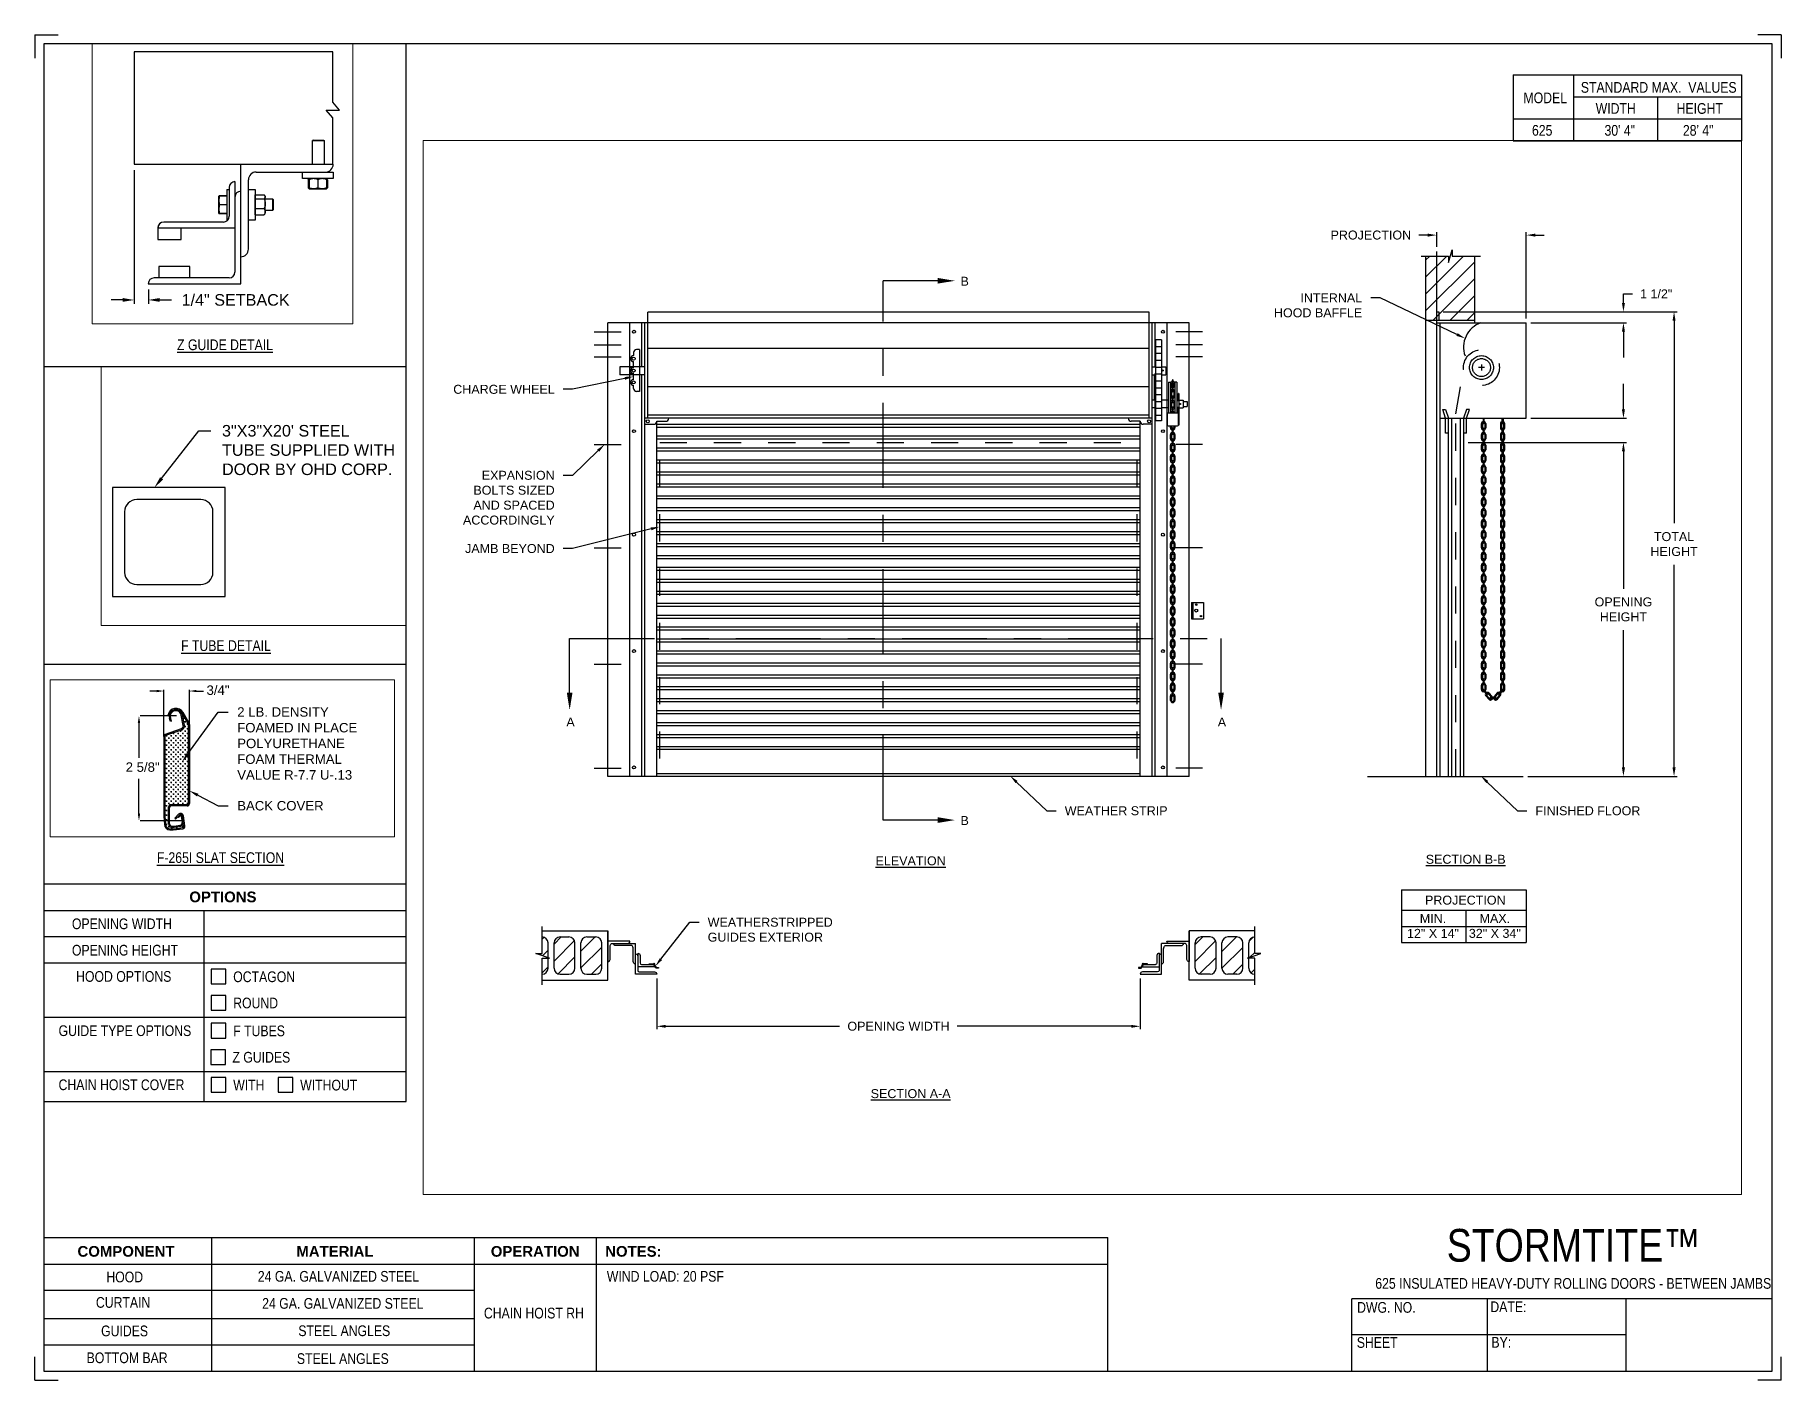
# Paper-space layout '625 CHAIN HOIST RH' of a CAD drawing. Header units: inches. Extents: x 0.1 to 10.9, y 0.1 to 8.4.
# The model-space entities are those that its viewports show. They can reach past a viewport. Long polylines and large blocks are cut down to what shows.
import ezdxf
from ezdxf import colors
from ezdxf.entities.mleader import LeaderData, LeaderLine
from ezdxf.math import Vec2, Vec3

# ---------------------------------------------------------------- set-up
doc = ezdxf.new("R2010")
doc.units = ezdxf.units.IN
doc.header["$LTSCALE"] = 0.25
doc.header["$MEASUREMENT"] = 0
for name, pattern in [('CENTER', [2, 1.25, -0.25, 0.25, -0.25]), ('CENTER2', [1.125, 0.75, -0.125, 0.125, -0.125]), ('HIDDEN', [0.375, 0.25, -0.125])]:
    doc.linetypes.add(name, pattern=pattern)
for name, color, linetype in [('ANNOTATIONS', 1, 'Continuous'), ('CHAIN HOIST RH', 7, 'Continuous'), ('DETAILS', 4, 'Continuous'), ('SECTION CUTS', 6, 'CENTER'), ('TITLE BLOCK', 7, 'Continuous')]:
    doc.layers.add(name, color=color, linetype=linetype)
doc.styles.add('ARIAL', font='arial.ttf', dxfattribs={"height": 0.09375})
doc.styles.add('CADdetails-DIMENSIONS', font='ARIALN.TTF', dxfattribs={"height": 2.38})
doc.styles.get("Standard").update_dxf_attribs({"font": 'romans.shx'})
doc.dimstyles.new('STANDARD$0', dxfattribs={"dimtxt": 0.09375, "dimasz": 0.09375, "dimexe": 0.03125, "dimexo": 0.046875, "dimgap": 0.09, "dimtad": 0, "dimtih": 1, "dimtoh": 1, "dimdec": 4, "dimzin": 0, "dimdsep": 46, "dimtxsty": 'ARIAL', "dimcen": 0.09, "dimadec": 0, "dimazin": 0, "dimtfac": 1, "dimtdec": 4, "dimtofl": 0, "dimtmove": 0, "dimatfit": 1, "dimfxl": 1, "dimtolj": 1, "dimtzin": 0, "dimarcsym": 0})
pattern_1 = [(45, (57.55672, -17.14158), (-0.08838835, 0.08838835), [])]

psp = doc.layouts.new('625 CHAIN HOIST RH')

# ---------------------------------------------------------------- texts
at = {"layer": 'TITLE BLOCK', "attachment_point": 2, "style": 'CADdetails-DIMENSIONS'}
for s, width, insert, char_height in [('MODEL', 0.28815, (9.45, 8.068), 0.0664), ('STANDARD MAX.  VALUES', 1.75949, (10.155, 8.133), 0.06641), ('WIDTH', 0.42908, (9.888, 8.002), 0.0664), ('HEIGHT', 0.42908, (10.41, 8.002), 0.0664), ('\\pxqc;625', 0.29952, (9.431, 7.866), 0.0664)]:
    psp.add_mtext_dynamic_manual_height_columns(s, width=width, gutter_width=1.363, heights=[0], dxfattribs=dict(at, insert=insert, char_height=char_height))
at = {"layer": 'TITLE BLOCK', "style": 'CADdetails-DIMENSIONS'}
for s, insert, char_height, width, attachment_point in [('30\' 4"', (9.913, 7.866), 0.0664, 1.75949, 2), ('28\' 4"', (10.4, 7.866), 0.0664, 1.75949, 2), ('{\\LZ GUIDE DETAIL}', (1.248, 6.534), 0.06641, 1.75949, 2), ('{\\LF TUBE DETAIL}', (1.254, 4.665), 0.06641, 1.75949, 2), ('{\\LF-265I SLAT SECTION}', (1.22, 3.348), 0.06641, 1.75949, 2), ('{\\fArial|b1|i0|c0|p34;OPTIONS}', (1.235, 3.104), 0.06641, 1.75949, 2), ('OPENING WIDTH', (0.297, 2.937), 0.06641, 1.30693, 1), ('OPENING HEIGHT', (0.297, 2.773), 0.06641, 1.30693, 1), ('HOOD OPTIONS', (0.323, 2.61), 0.06641, 1.30693, 1), ('OCTAGON', (1.299, 2.608), 0.0664, 1.23928, 1), ('ROUND', (1.299, 2.445), 0.0664, 1.53035, 1), ('GUIDE TYPE OPTIONS', (0.214, 2.273), 0.06641, 1.30693, 1), ('F TUBES ', (1.299, 2.272), 0.0664, 1.23928, 1), ('Z GUIDES', (1.294, 2.108), 0.0664, 1.53035, 1), ('CHAIN HOIST COVER', (0.214, 1.937), 0.06641, 1.30693, 1), ('WITH', (1.299, 1.935), 0.0664, 1.23928, 1), ('WITHOUT', (1.715, 1.935), 0.0664, 1.23928, 1), ('\\A1;\\pxqc;{\\fArial|b0|i0|c0|p34;\u200b\u200b\u200b\u200b\u200b\u200b\u200b\u200b\u200b\u200b\u200b\u200b\u200b\u200b}STORMTITE™', (10.642, 1.008), 0.20312, 2.03069, 3), ('{\\fArial|b1|i0|c0|p34;COMPONENT}', (0.633, 0.902), 0.06641, 1.75949, 2), ('{\\fArial|b1|i0|c0|p34;MATERIAL}', (1.931, 0.902), 0.06641, 1.75949, 2), ('{\\fArial|b1|i0|c0|p34;OPERATION}', (3.175, 0.902), 0.06641, 1.75949, 2), ('{\\fArial|b1|i0|c0|p34;NOTES:}', (3.785, 0.902), 0.06641, 1.75949, 2), ('HOOD', (0.625, 0.743), 0.0664, 1.75949, 2), ('24 GA. GALVANIZED STEEL', (1.953, 0.747), 0.06641, 1.75949, 2), ('\\pxql,t2;WIND LOAD: 20 PSF', (5.176, 0.747), 0.06641, 3.11182, 2), ('625 INSULATED HEAVY-DUTY ROLLING DOORS - BETWEEN JAMBS', (9.624, 0.703), 0.06641, 2.79915, 2), ('CURTAIN', (0.615, 0.585), 0.0664, 1.75949, 2), ('24 GA. GALVANIZED STEEL', (1.98, 0.579), 0.06641, 1.75949, 2), ('DWG. NO.', (8.463, 0.554), 0.0664, 1.75949, 2), ('DATE:', (9.221, 0.558), 0.0664, 1.75949, 2), ('\\P\\PCHAIN HOIST RH', (3.167, 0.74), 0.06641, 1.75949, 2), ('GUIDES', (0.624, 0.408), 0.0664, 1.75949, 2), ('STEEL ANGLES', (1.989, 0.409), 0.06641, 1.75949, 2), ('SHEET', (8.406, 0.336), 0.0664, 1.75949, 2), ('BY:', (9.177, 0.337), 0.0664, 1.75949, 2), ('BOTTOM BAR', (0.64, 0.241), 0.0664, 1.75949, 2), ('STEEL ANGLES', (1.98, 0.236), 0.06641, 1.75949, 2)]:
    psp.add_mtext(s, dxfattribs=dict(at, insert=insert, char_height=char_height, width=width, attachment_point=attachment_point))

msp = doc.modelspace()

# ---------------------------------------------------------------- texts
at = {"layer": 'ANNOTATIONS', "style": 'ARIAL'}
for s, p in [('3/4"', (196.43429, 216.7656)), ('2 5/8"', (195.63041, 216.00124))]:
    msp.add_text(s, height=0.09375, dxfattribs=at).set_placement(p)
at = {"layer": 'ANNOTATIONS', "char_height": 0.09375, "attachment_point": 2, "style": 'ARIAL'}
for s, insert, width in [('{\\LELEVATION}', (204.73743, 219.50166), 3.0834986), ('{\\LSECTION B-B}', (210.55004, 219.51762), 1.3823677), ('{\\LSECTION A-A}', (204.73743, 217.06383), 1.3823677)]:
    msp.add_mtext(s, dxfattribs=dict(at, insert=insert, width=width))
for s, width, insert in [('PROJECTION ', 1.7594917, (210.54587, 219.09009)), ('MIN.\\P12" X 14" ', 0.6711642, (210.20775, 218.8981)), ('MAX.\\P32" X 34"', 0.6567117, (210.85518, 218.8981))]:
    msp.add_mtext_dynamic_manual_height_columns(s, width=width, gutter_width=1.36268, heights=[0], dxfattribs=dict(at, insert=insert))
at = {"layer": 'SECTION CUTS', "style": 'ARIAL'}
for s, p in [('B', (205.25954, 225.47687)), ('A', (201.13221, 220.86134)), ('A', (207.95379, 220.86134)), ('B', (205.25954, 219.82961))]:
    msp.add_text(s, height=0.09375, dxfattribs=at).set_placement(p)

# ---------------------------------------------------------------- blocks, each defined once
blk = doc.blocks.new('*D29')
at = {"layer": 'ANNOTATIONS', "color": 0, "lineweight": -2, "transparency": 16777216}
for p, q in [((195.322, 221.127), (195.322, 220.042)), ((195.438, 220.158), (195.438, 220.042)), ((195.229, 220.073), (195.135, 220.073)), ((195.531, 220.073), (195.625, 220.073))]:
    blk.add_line(p, q, dxfattribs=at)
at = {"layer": 'ANNOTATIONS', "color": 0, "transparency": 16777216}
for points in [[(195.229, 220.089), (195.229, 220.058), (195.322, 220.073)], [(195.531, 220.089), (195.531, 220.058), (195.438, 220.073)]]:
    blk.add_solid(points, dxfattribs=at)
at = {"layer": 'defpoints', "color": 0, "transparency": 16777216}
for p in [(195.322, 221.174), (195.438, 220.205), (195.438, 220.073)]:
    blk.add_point(p, dxfattribs=at)
at = {"layer": 'ANNOTATIONS', "color": 0, "transparency": 16777216, "insert": (196.146, 220.073), "char_height": 0.09375, "attachment_point": 5, "style": 'ARIAL'}
blk.add_mtext('\\A1;1/4" SETBACK', dxfattribs=at)
blk = doc.blocks.new('*D30')
at = {"layer": 'ANNOTATIONS', "color": 0, "lineweight": -2, "transparency": 16777216}
for p, q in [((212.202, 224.182), (212.202, 224.276)), ((211.231, 224.089), (212.233, 224.089)), ((210.575, 223.835), (212.233, 223.835)), ((212.202, 223.741), (212.202, 223.648))]:
    blk.add_line(p, q, dxfattribs=at)
at = {"layer": 'ANNOTATIONS', "color": 0, "transparency": 16777216}
for points in [[(212.186, 224.182), (212.218, 224.182), (212.202, 224.089)], [(212.186, 223.741), (212.218, 223.741), (212.202, 223.835)]]:
    blk.add_solid(points, dxfattribs=at)
at = {"layer": 'defpoints', "color": 0, "transparency": 16777216}
for p in [(211.184, 224.089), (210.528, 223.835), (212.202, 223.835)]:
    blk.add_point(p, dxfattribs=at)
at = {"layer": 'ANNOTATIONS', "color": 0, "transparency": 16777216, "insert": (212.202, 223.962), "char_height": 0.0938, "attachment_point": 5, "style": 'ARIAL'}
blk.add_mtext('\\A1;  ', dxfattribs=at)
blk = doc.blocks.new('*D31')
at = {"layer": 'ANNOTATIONS', "color": 0, "lineweight": -2, "transparency": 16777216}
for p, q in [((212.202, 225.297), (212.202, 225.391)), ((212.202, 225.391), (212.296, 225.391)), ((211.231, 225.204), (212.233, 225.204)), ((211.231, 225.089), (212.233, 225.089)), ((212.202, 224.995), (212.202, 224.901))]:
    blk.add_line(p, q, dxfattribs=at)
at = {"layer": 'ANNOTATIONS', "color": 0, "transparency": 16777216}
for points in [[(212.186, 225.297), (212.218, 225.297), (212.202, 225.204)], [(212.186, 224.995), (212.218, 224.995), (212.202, 225.089)]]:
    blk.add_solid(points, dxfattribs=at)
at = {"layer": 'defpoints', "color": 0, "transparency": 16777216}
for p in [(211.184, 225.204), (212.202, 225.204), (211.184, 225.089)]:
    blk.add_point(p, dxfattribs=at)
at = {"layer": 'ANNOTATIONS', "color": 0, "transparency": 16777216, "insert": (212.545, 225.391), "char_height": 0.0938, "attachment_point": 5, "style": 'ARIAL'}
blk.add_mtext('\\A1;1 1/2"', dxfattribs=at)
blk = doc.blocks.new('*D32')
at = {"layer": 'ANNOTATIONS', "color": 0, "lineweight": -2, "transparency": 16777216}
for p, q in [((210.315, 225.204), (212.763, 225.204)), ((212.732, 225.11), (212.732, 222.989)), ((212.732, 220.432), (212.732, 222.554)), ((211.2, 220.339), (212.763, 220.339))]:
    blk.add_line(p, q, dxfattribs=at)
at = {"layer": 'ANNOTATIONS', "color": 0, "transparency": 16777216}
for points in [[(212.716, 225.11), (212.748, 225.11), (212.732, 225.204)], [(212.716, 220.432), (212.748, 220.432), (212.732, 220.339)]]:
    blk.add_solid(points, dxfattribs=at)
at = {"layer": 'defpoints', "color": 0, "transparency": 16777216}
for p in [(210.268, 225.204), (211.153, 220.339), (212.732, 220.339)]:
    blk.add_point(p, dxfattribs=at)
at = {"layer": 'ANNOTATIONS', "color": 0, "transparency": 16777216, "insert": (212.732, 222.771), "char_height": 0.0938, "attachment_point": 5, "style": 'ARIAL'}
blk.add_mtext('\\A1;TOTAL \\PHEIGHT', dxfattribs=at)
blk = doc.blocks.new('*D33')
at = {"layer": 'ANNOTATIONS', "color": 0, "lineweight": -2, "transparency": 16777216}
for p, q in [((210.622, 223.835), (212.233, 223.835)), ((212.202, 223.741), (212.202, 222.304)), ((212.202, 220.432), (212.202, 221.869)), ((211.2, 220.339), (212.233, 220.339))]:
    blk.add_line(p, q, dxfattribs=at)
at = {"layer": 'ANNOTATIONS', "color": 0, "transparency": 16777216}
for points in [[(212.186, 223.741), (212.218, 223.741), (212.202, 223.835)], [(212.186, 220.432), (212.218, 220.432), (212.202, 220.339)]]:
    blk.add_solid(points, dxfattribs=at)
at = {"layer": 'defpoints', "color": 0, "transparency": 16777216}
for p in [(210.575, 223.835), (212.202, 223.835), (211.153, 220.339)]:
    blk.add_point(p, dxfattribs=at)
at = {"layer": 'ANNOTATIONS', "color": 0, "transparency": 16777216, "insert": (212.202, 222.087), "char_height": 0.09375, "attachment_point": 5, "style": 'ARIAL'}
blk.add_mtext('\\A1;OPENING\\PHEIGHT', dxfattribs=at)
blk = doc.blocks.new('*D34')
at = {"layer": 'ANNOTATIONS', "color": 0, "lineweight": -2, "transparency": 16777216}
for p, q in [((202.079, 218.221), (202.079, 217.691)), ((207.141, 218.221), (207.141, 217.691)), ((202.172, 217.722), (203.994, 217.722)), ((207.047, 217.722), (205.226, 217.722))]:
    blk.add_line(p, q, dxfattribs=at)
at = {"layer": 'ANNOTATIONS', "color": 0, "transparency": 16777216}
for points in [[(202.172, 217.737), (202.172, 217.706), (202.079, 217.722)], [(207.047, 217.737), (207.047, 217.706), (207.141, 217.722)]]:
    blk.add_solid(points, dxfattribs=at)
at = {"layer": 'defpoints', "color": 0, "transparency": 16777216}
for p in [(202.079, 218.267), (207.141, 218.267), (207.141, 217.722)]:
    blk.add_point(p, dxfattribs=at)
at = {"layer": 'ANNOTATIONS', "color": 0, "transparency": 16777216, "insert": (204.61, 217.722), "char_height": 0.09375, "attachment_point": 5, "style": 'ARIAL'}
blk.add_mtext('\\A1;OPENING WIDTH', dxfattribs=at)
blk = doc.blocks.new('*D35')
at = {"layer": 'ANNOTATIONS', "color": 0, "lineweight": -2, "transparency": 16777216}
for p, q in [((210.153, 226.007), (210.059, 226.007)), ((210.247, 225.884), (210.247, 226.038)), ((211.184, 225.135), (211.184, 226.038)), ((211.278, 226.007), (211.372, 226.007))]:
    blk.add_line(p, q, dxfattribs=at)
at = {"layer": 'ANNOTATIONS', "color": 0, "transparency": 16777216}
for points in [[(210.153, 226.022), (210.153, 225.991), (210.247, 226.007)], [(211.278, 226.022), (211.278, 225.991), (211.184, 226.007)]]:
    blk.add_solid(points, dxfattribs=at)
at = {"layer": 'defpoints', "color": 0, "transparency": 16777216}
for p in [(210.247, 226.007), (210.247, 225.837), (211.184, 225.089)]:
    blk.add_point(p, dxfattribs=at)
at = {"layer": 'ANNOTATIONS', "color": 0, "transparency": 16777216, "insert": (209.557, 226.007), "char_height": 0.09375, "attachment_point": 5, "style": 'ARIAL'}
blk.add_mtext('\\A1;PROJECTION', dxfattribs=at)

# ---------------------------------------------------------------- dimensions: what is measured, and where the dimension line sits
at = {"layer": 'ANNOTATIONS'}
dim = msp.add_linear_dim(base=(210.24658, 226.00675), p1=(211.18408, 225.08858), p2=(210.24658, 225.83694), text='PROJECTION', dimstyle='STANDARD$0', dxfattribs=at)
dim.commit()
dim.dimension.update_dxf_attribs({"geometry": '*D35', "text_midpoint": (209.55747, 226.00675), "dimtype": 160})
for base, p1, p2, text, picture, middle in [((212.20212, 225.20363), (211.18408, 225.08858), (211.18408, 225.20363), '1 1/2"', '*D31', (212.54456, 225.39113)), ((212.732, 220.33858), (210.26798, 225.20363), (211.15283, 220.33858), 'TOTAL \\PHEIGHT', '*D32', (212.732, 222.7711)), ((212.20212, 223.83522), (211.15283, 220.33858), (210.57471, 223.83522), 'OPENING\\PHEIGHT', '*D33', (212.20212, 222.0869))]:
    dim = msp.add_linear_dim(base=base, p1=p1, p2=p2, angle=90, text=text, dimstyle='STANDARD$0', dxfattribs=at)
    dim.commit()
    dim.dimension.update_dxf_attribs({"geometry": picture, "text_midpoint": middle})
dim = msp.add_linear_dim(base=(212.20212, 223.83522), p1=(211.18408, 224.08858), p2=(210.52783, 223.83522), angle=90, text='  ', dimstyle='STANDARD$0', dxfattribs=at)
dim.commit()
dim.dimension.update_dxf_attribs({"geometry": '*D30', "text_midpoint": (212.20212, 223.9619), "dimtype": 160})
dim = msp.add_linear_dim(base=(195.43763, 220.07329), p1=(195.3223, 221.17353), p2=(195.43763, 220.20478), text='1/4" SETBACK', dimstyle='STANDARD$0', override={"dimarcsym": 1}, dxfattribs=at)
dim.commit()
dim.dimension.update_dxf_attribs({"geometry": '*D29', "text_midpoint": (196.14602, 220.07329), "dimtype": 160})
dim = msp.add_linear_dim(base=(207.14115, 217.72177), p1=(202.07865, 218.26745), p2=(207.14115, 218.26745), text='OPENING WIDTH', dimstyle='STANDARD$0', dxfattribs=at)
dim.commit()
dim.dimension.update_dxf_attribs({"geometry": '*D34', "text_midpoint": (204.6099, 217.72177)})

# ---------------------------------------------------------------- hatches: boundary and pattern name
at = {"layer": 'CHAIN HOIST RH', "linetype": 'Continuous'}
h = msp.add_hatch(dxfattribs=at)
h.set_pattern_fill('ANSI31', color=256, style=0)
h.set_pattern_definition([(45, (57.03793, -17.68215), (-0.08838835, 0.08838835), [])])
h.paths.add_polyline_path([(210.64557, 225.78797), (210.40908, 225.78797), (210.40908, 225.85263), (210.37067, 225.71927), (210.37067, 225.78797), (210.12995, 225.78797), (210.12995, 225.11656), (210.64557, 225.11656)])
h = msp.add_hatch(dxfattribs=at)
h.set_pattern_fill('ANSI31', color=256, style=0)
h.set_pattern_definition(pattern_1)
h.paths.add_polyline_path([(200.94068, 218.59522, 0.41421356), (200.87818, 218.65772), (200.87818, 218.48302), (200.81408, 218.48302), (200.94068, 218.44122)])
h.paths.add_polyline_path([(200.94068, 218.43611), (200.87818, 218.43611), (200.87818, 218.26709, 0.41421356), (200.94068, 218.32959)])
h.paths.add_polyline_path([(201.00318, 218.32959, 0.41421356), (201.06568, 218.26709), (201.15943, 218.26709, 0.41421356), (201.22193, 218.32959), (201.22193, 218.59522, 0.41421356), (201.15943, 218.65772), (201.06568, 218.65772, 0.41421356), (201.00318, 218.59522)])
h.paths.add_polyline_path([(201.50318, 218.59522, 0.41421356), (201.44068, 218.65772), (201.34693, 218.65772, 0.41421356), (201.28443, 218.59522), (201.28443, 218.32959, 0.41421356), (201.34693, 218.26709), (201.44068, 218.26709, 0.41421356), (201.50318, 218.32959)])
h = msp.add_hatch(dxfattribs=at)
h.set_pattern_fill('ANSI31', color=256, style=0)
h.set_pattern_definition(pattern_1)
h.paths.add_polyline_path([(207.93538, 218.59522, 0.41421356), (207.87288, 218.65772), (207.77913, 218.65772, 0.41421356), (207.71663, 218.59522), (207.71663, 218.32959, 0.41421356), (207.77913, 218.26709), (207.87288, 218.26709, 0.41421356), (207.93538, 218.32959)])
h.paths.add_polyline_path([(208.21663, 218.59522, 0.41421356), (208.15413, 218.65772), (208.06038, 218.65772, 0.41421356), (207.99788, 218.59522), (207.99788, 218.32959, 0.41421356), (208.06038, 218.26709), (208.15413, 218.26709, 0.41421356), (208.21663, 218.32959)])
h.paths.add_polyline_path([(208.27913, 218.44122), (208.40573, 218.48302), (208.34163, 218.48302), (208.34163, 218.65772, 0.41421356), (208.27913, 218.59522)])
h.paths.add_polyline_path([(208.27913, 218.32959, 0.41421356), (208.34163, 218.26709), (208.34163, 218.43611), (208.27913, 218.43611)])

# ---------------------------------------------------------------- linework, layer by layer
at = {"layer": 'ANNOTATIONS'}
for p, q in [((211.18408, 225.13546), (211.18408, 226.038)), ((211.23096, 225.08858), (212.23337, 225.08858)), ((212.20212, 224.99483), (212.20212, 224.72645)), ((212.20212, 224.18233), (212.20212, 224.45072)), ((211.23096, 224.08858), (212.23337, 224.08858)), ((210.57471, 223.83522), (212.23337, 223.83522)), ((211.19971, 220.33858), (212.23337, 220.33858)), ((209.87718, 219.14952), (209.87718, 218.59815)), ((209.87718, 219.14952), (211.18495, 219.14952)), ((211.18495, 219.14952), (211.18495, 218.59815)), ((209.87718, 218.93805), (211.18495, 218.93805)), ((210.55003, 218.93805), (210.55003, 218.59815)), ((209.87718, 218.7681), (211.18495, 218.7681)), ((209.87718, 218.59815), (211.18495, 218.59815)), ((195.93948, 216.80411), (195.86916, 216.80411)), ((196.0098, 216.36071), (196.0098, 216.81677)), ((196.26426, 216.47119), (196.26426, 216.81677)), ((196.33458, 216.80411), (196.4049, 216.80411)), ((195.7628, 216.48721), (195.7628, 216.14075)), ((196.13491, 216.55753), (195.77545, 216.55753)), ((195.7628, 215.58332), (195.7628, 215.92978)), ((196.1813, 215.513), (195.77545, 215.513))]:
    msp.add_line(p, q, dxfattribs=at)
for p in [(196.26426, 216.80411), (195.7628, 215.5875)]:
    msp.add_point(p, dxfattribs=at)
for points in [[(212.1865, 224.99483), (212.21775, 224.99483), (212.20212, 225.08858)], [(212.1865, 224.18233), (212.21775, 224.18233), (212.20212, 224.08858)], [(212.1865, 223.74147), (212.21775, 223.74147), (212.20212, 223.83522)], [(212.1865, 220.43233), (212.21775, 220.43233), (212.20212, 220.33858)], [(195.93948, 216.79239), (195.93948, 216.81583), (196.0098, 216.80411)], [(196.33458, 216.79239), (196.33458, 216.81583), (196.26426, 216.80411)], [(195.77452, 216.48721), (195.75108, 216.48721), (195.7628, 216.55753)], [(195.77452, 215.58332), (195.75108, 215.58332), (195.7628, 215.513)]]:
    msp.add_solid(points, dxfattribs=at)
at = {"layer": 'CHAIN HOIST RH', "linetype": 'Continuous'}
for p, q in [((210.24658, 220.33858), (210.24658, 225.83694)), ((210.37067, 225.71927), (210.40908, 225.85263)), ((210.40908, 225.85263), (210.40908, 225.78797)), ((210.08356, 225.78797), (210.37067, 225.78797)), ((210.12995, 225.78797), (210.12995, 220.33858)), ((210.37067, 225.78797), (210.37067, 225.71927)), ((210.40908, 225.78797), (210.70427, 225.78797)), ((210.64557, 225.08858), (210.64557, 225.78797)), ((210.12995, 225.11656), (210.64557, 225.11656)), ((210.24658, 225.20363), (210.26798, 225.20363)), ((210.26798, 225.20363), (210.26798, 225.12137)), ((201.9849, 225.08858), (201.96147, 225.08858)), ((210.24658, 225.08858), (211.18408, 225.08858)), ((210.27783, 225.08858), (210.27783, 220.33858)), ((211.18408, 224.08858), (211.18408, 225.08858)), ((201.83647, 224.77608), (201.83647, 224.74483)), ((201.89897, 224.80733), (201.86772, 224.80733)), ((201.89897, 224.80733), (201.89897, 224.36983)), ((201.9849, 224.82232), (207.2349, 224.82232)), ((201.80522, 224.61983), (201.83647, 224.61983)), ((201.83647, 224.55733), (201.80522, 224.55733)), ((201.83647, 224.61983), (201.83647, 224.68233)), ((201.83647, 224.49483), (201.83647, 224.55733)), ((207.28959, 224.2772), (207.28959, 224.54506)), ((201.83647, 224.40108), (201.83647, 224.43233)), ((201.9849, 224.42065), (207.2349, 224.42065)), ((201.89897, 224.36983), (201.86772, 224.36983)), ((207.2349, 224.11983), (201.9849, 224.11983)), ((210.34033, 224.08858), (210.30908, 224.18233)), ((210.30908, 224.18233), (210.34033, 224.18233)), ((210.34033, 224.18233), (210.37158, 224.08858)), ((210.55908, 224.18233), (210.52783, 224.08858)), ((210.55908, 224.08858), (210.59033, 224.18233)), ((210.59033, 224.18233), (210.55908, 224.18233)), ((210.27783, 224.08858), (211.18408, 224.08858)), ((210.34033, 223.93233), (210.34033, 224.08858)), ((210.37158, 220.33858), (210.37158, 224.08858)), ((210.40283, 224.08858), (210.40283, 220.33858)), ((210.49658, 220.33858), (210.49658, 224.08858)), ((210.52783, 224.08858), (210.52783, 220.33858)), ((210.55908, 223.93233), (210.55908, 224.08858)), ((210.37158, 223.93233), (210.34033, 223.93233)), ((210.55908, 223.93233), (210.52783, 223.93233)), ((207.67854, 222.16061), (207.67854, 221.98874)), ((207.67854, 222.16061), (207.80354, 222.16061)), ((207.69417, 222.16061), (207.69417, 221.98874)), ((207.80354, 222.16061), (207.80354, 221.98874)), ((207.67854, 221.98874), (207.80354, 221.98874)), ((209.5216, 220.33858), (211.15283, 220.33858)), ((200.87818, 218.48302), (200.87818, 218.76709)), ((208.34163, 218.48302), (208.34163, 218.76709)), ((200.95615, 218.43611), (200.81408, 218.48302)), ((200.81408, 218.48302), (200.87818, 218.48302)), ((201.85653, 218.26745), (201.85653, 218.58992)), ((207.36328, 218.26745), (207.36328, 218.58992)), ((207.61499, 218.58992), (207.36328, 218.58992)), ((208.26366, 218.43611), (208.40573, 218.48302)), ((208.40573, 218.48302), (208.34163, 218.48302)), ((200.87818, 218.15772), (200.87818, 218.43611)), ((200.87818, 218.43611), (200.95615, 218.43611)), ((202.00038, 218.37526), (202.04342, 218.37526)), ((202.00038, 218.3692), (202.00038, 218.37526)), ((202.06807, 218.33165), (202.05173, 218.36345)), ((202.05624, 218.36623), (202.07184, 218.33589)), ((202.09774, 218.33165), (202.06807, 218.33165)), ((202.07184, 218.33589), (202.09774, 218.33589)), ((202.09774, 218.33589), (202.09774, 218.33165)), ((207.12207, 218.33589), (207.12207, 218.33165)), ((207.14797, 218.33589), (207.12207, 218.33589)), ((207.12207, 218.33165), (207.15174, 218.33165)), ((207.16357, 218.36623), (207.14797, 218.33589)), ((207.15174, 218.33165), (207.16808, 218.36345)), ((207.21943, 218.37526), (207.17639, 218.37526)), ((207.17732, 218.3692), (207.30063, 218.3692)), ((207.21943, 218.3692), (207.21943, 218.37526)), ((208.34163, 218.43611), (208.26366, 218.43611)), ((208.34163, 218.15772), (208.34163, 218.43611))]:
    msp.add_line(p, q, dxfattribs=at)
at = {"layer": 'CHAIN HOIST RH'}
for p, q in [((201.9849, 224.08858), (201.9849, 225.19991)), ((207.2349, 225.19991), (201.9849, 225.19991)), ((207.2349, 224.08858), (207.2349, 225.19991)), ((201.56568, 220.33727), (201.56568, 225.08858)), ((207.65413, 225.08858), (201.56568, 225.08858)), ((201.7974, 220.33858), (201.7974, 225.08858)), ((201.9224, 224.62789), (201.9224, 225.08858)), ((201.95365, 220.33858), (201.95365, 225.08858)), ((207.26615, 220.33858), (207.26615, 225.08858)), ((207.2974, 224.61983), (207.2974, 225.08858)), ((207.4224, 220.33858), (207.4224, 225.08858)), ((207.65413, 220.33727), (207.65413, 225.08858)), ((207.30311, 224.90907), (207.30311, 224.06102)), ((207.3653, 224.90907), (207.30311, 224.90907)), ((207.3653, 224.83745), (207.30311, 224.83745)), ((207.3653, 224.90907), (207.3653, 224.06102)), ((207.3653, 224.76545), (207.30311, 224.76545)), ((207.3653, 224.69345), (207.30311, 224.69345)), ((201.69276, 224.62789), (201.69276, 224.54506)), ((201.95365, 224.62789), (201.69276, 224.62789)), ((201.95365, 224.54506), (201.69276, 224.54506)), ((201.9224, 220.33858), (201.9224, 224.54506)), ((207.26615, 224.62789), (207.30311, 224.62789)), ((207.26615, 224.54506), (207.30311, 224.54506)), ((207.2974, 220.33858), (207.2974, 224.55733)), ((207.3653, 224.62145), (207.30311, 224.62145)), ((207.3653, 224.54945), (207.30311, 224.54945)), ((207.3653, 224.62789), (207.40901, 224.62789)), ((207.3653, 224.54506), (207.40901, 224.54506)), ((207.40901, 224.62789), (207.40901, 224.54506)), ((207.3653, 224.47745), (207.30311, 224.47745)), ((207.3653, 224.40545), (207.30311, 224.40545)), ((207.4369, 224.46709), (207.45883, 224.46709)), ((207.4369, 224.46709), (207.4369, 224.1409)), ((207.45883, 224.46709), (207.45883, 224.1409)), ((207.46993, 224.45115), (207.46993, 224.4349)), ((207.4762, 224.48467), (207.4762, 224.45491)), ((207.4762, 224.42957), (207.4762, 224.40319)), ((207.4762, 224.40319), (207.4873, 224.40319)), ((207.4873, 224.45491), (207.4873, 224.48467)), ((207.4873, 224.40319), (207.4873, 224.42957)), ((207.49357, 224.45115), (207.49357, 224.4349)), ((207.49357, 224.44232), (207.50467, 224.44232)), ((207.49357, 224.44142), (207.50467, 224.44142)), ((207.50467, 224.46709), (207.50467, 224.1409)), ((207.52659, 224.46709), (207.50467, 224.46709)), ((207.52659, 224.46709), (207.52659, 224.1409)), ((207.30311, 224.2772), (207.26615, 224.2772)), ((207.3653, 224.33345), (207.30311, 224.33345)), ((207.3653, 224.26145), (207.30311, 224.26145)), ((207.4369, 224.2772), (207.3653, 224.2772)), ((207.46993, 224.3672), (207.46993, 224.32078)), ((207.4762, 224.40229), (207.4762, 224.37253)), ((207.4762, 224.40229), (207.4873, 224.40229)), ((207.4762, 224.31545), (207.4762, 224.25841)), ((207.4762, 224.29146), (207.4873, 224.29146)), ((207.4762, 224.29056), (207.4873, 224.29056)), ((207.4873, 224.37253), (207.4873, 224.40229)), ((207.4873, 224.25841), (207.4873, 224.31545)), ((207.49357, 224.3672), (207.49357, 224.34938)), ((207.49357, 224.34938), (207.50467, 224.34938)), ((207.49357, 224.34848), (207.50467, 224.34848)), ((207.49357, 224.34848), (207.49357, 224.32078)), ((207.53349, 224.27074), (207.52659, 224.27074)), ((207.54324, 224.28049), (207.54324, 224.34913)), ((207.5477, 224.34913), (207.54324, 224.34913)), ((207.5477, 224.34913), (207.5477, 224.01612)), ((207.5477, 224.2772), (207.5914, 224.2772)), ((207.5914, 224.2772), (207.5914, 224.19858)), ((207.5914, 224.26384), (207.63375, 224.26384)), ((207.63375, 224.26384), (207.63375, 224.21194)), ((207.30311, 224.19858), (207.26615, 224.19858)), ((207.3653, 224.18945), (207.30311, 224.18945)), ((207.4369, 224.19858), (207.3653, 224.19858)), ((207.42292, 224.1409), (207.42292, 224.01845)), ((207.54324, 224.1409), (207.42292, 224.1409)), ((207.46993, 224.25308), (207.46993, 224.20666)), ((207.4762, 224.20133), (207.4762, 224.17494)), ((207.4762, 224.17494), (207.4873, 224.17494)), ((207.4762, 224.17404), (207.4873, 224.17404)), ((207.4762, 224.17404), (207.4762, 224.14429)), ((207.4873, 224.17494), (207.4873, 224.20133)), ((207.4873, 224.14429), (207.4873, 224.17404)), ((207.49357, 224.25308), (207.49357, 224.23525)), ((207.49357, 224.23525), (207.50467, 224.23525)), ((207.49357, 224.23435), (207.50467, 224.23435)), ((207.49357, 224.23435), (207.49357, 224.20666)), ((207.53349, 224.20504), (207.52659, 224.20504)), ((207.54324, 224.01845), (207.54324, 224.19529)), ((207.5477, 224.19858), (207.5914, 224.19858)), ((207.5914, 224.21194), (207.63375, 224.21194)), ((207.26615, 224.08858), (201.95365, 224.08858)), ((201.95365, 224.02608), (202.0474, 224.02608)), ((202.07865, 220.33858), (202.07865, 224.05733)), ((202.07865, 224.05733), (202.1724, 224.05733)), ((207.14115, 224.0249), (202.07865, 224.0249)), ((207.14115, 223.99365), (202.07865, 223.99365)), ((207.14115, 224.05733), (207.0474, 224.05733)), ((207.14115, 220.33858), (207.14115, 224.05733)), ((207.26615, 224.02608), (207.1724, 224.02608)), ((207.3653, 224.11745), (207.30311, 224.11745)), ((207.3653, 224.06102), (207.30311, 224.06102)), ((207.43267, 224.0087), (207.53349, 224.0087)), ((207.45883, 223.98732), (207.45883, 224.0087)), ((207.46993, 224.0087), (207.46993, 223.98732)), ((207.4762, 223.98198), (207.4762, 223.9556)), ((207.4873, 223.9556), (207.4873, 223.98198)), ((207.49357, 224.0087), (207.49357, 223.98732)), ((207.50467, 224.0087), (207.50467, 223.98732)), ((207.54324, 224.01788), (207.54324, 224.01612)), ((207.5477, 224.01612), (207.54324, 224.01612)), ((210.71409, 223.98732), (210.71409, 224.03374)), ((210.72519, 224.03374), (210.72519, 223.98732)), ((210.73146, 224.08858), (210.73146, 224.06972)), ((210.73146, 224.06972), (210.74256, 224.06972)), ((210.73146, 224.06882), (210.73146, 224.03907)), ((210.73146, 224.06882), (210.74256, 224.06882)), ((210.73146, 223.98198), (210.73146, 223.9556)), ((210.74256, 224.06972), (210.74256, 224.08858)), ((210.74256, 224.03907), (210.74256, 224.06882)), ((210.74256, 223.9556), (210.74256, 223.98198)), ((210.74883, 224.03374), (210.74883, 224.01591)), ((210.74883, 224.01591), (210.75993, 224.01591)), ((210.74883, 224.01501), (210.74883, 223.98732)), ((210.74883, 224.01501), (210.75993, 224.01501)), ((210.75993, 224.03374), (210.75993, 224.01591)), ((210.75993, 224.01501), (210.75993, 223.98732)), ((210.91296, 224.03374), (210.91296, 224.01591)), ((210.92406, 224.01591), (210.91296, 224.01591)), ((210.91296, 224.01501), (210.91296, 223.98732)), ((210.92406, 224.01501), (210.91296, 224.01501)), ((210.92406, 224.03374), (210.92406, 224.01591)), ((210.92406, 224.01501), (210.92406, 223.98732)), ((210.93033, 224.06972), (210.93033, 224.08858)), ((210.94143, 224.06972), (210.93033, 224.06972)), ((210.94143, 224.06882), (210.93033, 224.06882)), ((210.93033, 224.03907), (210.93033, 224.06882)), ((210.93033, 223.9556), (210.93033, 223.98198)), ((210.94143, 224.08858), (210.94143, 224.06972)), ((210.94143, 224.06882), (210.94143, 224.03907)), ((210.94143, 223.98198), (210.94143, 223.9556)), ((210.94771, 224.03374), (210.94771, 223.98732)), ((210.95881, 223.98732), (210.95881, 224.03374)), ((207.14115, 223.8999), (202.07865, 223.8999)), ((207.14115, 223.86865), (202.07865, 223.86865)), ((207.45883, 223.87319), (207.45883, 223.91962)), ((207.46993, 223.91962), (207.46993, 223.87319)), ((207.4762, 223.9556), (207.4873, 223.9556)), ((207.4762, 223.9547), (207.4873, 223.9547)), ((207.4762, 223.9547), (207.4762, 223.92495)), ((207.4762, 223.86786), (207.4762, 223.84148)), ((207.4762, 223.84148), (207.4873, 223.84148)), ((207.4762, 223.84058), (207.4762, 223.81083)), ((207.4762, 223.84058), (207.4873, 223.84058)), ((207.4873, 223.92495), (207.4873, 223.9547)), ((207.4873, 223.84148), (207.4873, 223.86786)), ((207.4873, 223.81083), (207.4873, 223.84058)), ((207.49357, 223.91962), (207.49357, 223.90179)), ((207.49357, 223.90179), (207.50467, 223.90179)), ((207.49357, 223.90089), (207.49357, 223.87319)), ((207.49357, 223.90089), (207.50467, 223.90089)), ((207.50467, 223.91962), (207.50467, 223.90179)), ((207.50467, 223.90089), (207.50467, 223.87319)), ((210.71409, 223.87319), (210.71409, 223.91962)), ((210.72519, 223.91962), (210.72519, 223.87319)), ((210.73146, 223.9556), (210.74256, 223.9556)), ((210.73146, 223.9547), (210.74256, 223.9547)), ((210.73146, 223.9547), (210.73146, 223.92495)), ((210.73146, 223.86786), (210.73146, 223.84148)), ((210.73146, 223.84148), (210.74256, 223.84148)), ((210.73146, 223.84058), (210.74256, 223.84058)), ((210.73146, 223.84058), (210.73146, 223.81083)), ((210.74256, 223.92495), (210.74256, 223.9547)), ((210.74256, 223.84148), (210.74256, 223.86786)), ((210.74256, 223.81083), (210.74256, 223.84058)), ((210.74883, 223.91962), (210.74883, 223.90179)), ((210.74883, 223.90179), (210.75993, 223.90179)), ((210.74883, 223.90089), (210.74883, 223.87319)), ((210.74883, 223.90089), (210.75993, 223.90089)), ((210.75993, 223.91962), (210.75993, 223.90179)), ((210.75993, 223.90089), (210.75993, 223.87319)), ((210.91296, 223.91962), (210.91296, 223.90179)), ((210.92406, 223.90179), (210.91296, 223.90179)), ((210.91296, 223.90089), (210.91296, 223.87319)), ((210.92406, 223.90089), (210.91296, 223.90089)), ((210.92406, 223.91962), (210.92406, 223.90179)), ((210.92406, 223.90089), (210.92406, 223.87319)), ((210.94143, 223.9556), (210.93033, 223.9556)), ((210.93033, 223.92495), (210.93033, 223.9547)), ((210.94143, 223.9547), (210.93033, 223.9547)), ((210.93033, 223.84148), (210.93033, 223.86786)), ((210.94143, 223.84148), (210.93033, 223.84148)), ((210.94143, 223.84058), (210.93033, 223.84058)), ((210.93033, 223.81083), (210.93033, 223.84058)), ((210.94143, 223.9547), (210.94143, 223.92495)), ((210.94143, 223.86786), (210.94143, 223.84148)), ((210.94143, 223.84058), (210.94143, 223.81083)), ((210.94771, 223.91962), (210.94771, 223.87319)), ((210.95881, 223.87319), (210.95881, 223.91962)), ((207.14115, 223.7749), (202.07865, 223.7749)), ((207.14115, 223.74365), (202.07865, 223.74365)), ((207.45883, 223.75907), (207.45883, 223.80549)), ((207.46993, 223.80549), (207.46993, 223.75907)), ((207.4762, 223.75374), (207.4762, 223.72736)), ((207.4762, 223.72736), (207.4873, 223.72736)), ((207.4762, 223.72646), (207.4762, 223.6967)), ((207.4762, 223.72646), (207.4873, 223.72646)), ((207.4873, 223.72736), (207.4873, 223.75374)), ((207.4873, 223.6967), (207.4873, 223.72646)), ((207.49357, 223.80549), (207.49357, 223.78767)), ((207.49357, 223.78767), (207.50467, 223.78767)), ((207.49357, 223.78677), (207.50467, 223.78677)), ((207.49357, 223.78677), (207.49357, 223.75907)), ((207.50467, 223.80549), (207.50467, 223.78767)), ((207.50467, 223.78677), (207.50467, 223.75907)), ((210.71409, 223.75907), (210.71409, 223.80549)), ((210.72519, 223.80549), (210.72519, 223.75907)), ((210.73146, 223.75374), (210.73146, 223.72736)), ((210.73146, 223.72736), (210.74256, 223.72736)), ((210.73146, 223.72646), (210.74256, 223.72646)), ((210.73146, 223.72646), (210.73146, 223.6967)), ((210.74256, 223.72736), (210.74256, 223.75374)), ((210.74256, 223.6967), (210.74256, 223.72646)), ((210.74883, 223.80549), (210.74883, 223.78767)), ((210.74883, 223.78767), (210.75993, 223.78767)), ((210.74883, 223.78677), (210.74883, 223.75907)), ((210.74883, 223.78677), (210.75993, 223.78677)), ((210.75993, 223.80549), (210.75993, 223.78767)), ((210.75993, 223.78677), (210.75993, 223.75907)), ((210.91296, 223.80549), (210.91296, 223.78767)), ((210.92406, 223.78767), (210.91296, 223.78767)), ((210.92406, 223.78677), (210.91296, 223.78677)), ((210.91296, 223.78677), (210.91296, 223.75907)), ((210.92406, 223.80549), (210.92406, 223.78767)), ((210.92406, 223.78677), (210.92406, 223.75907)), ((210.93033, 223.72736), (210.93033, 223.75374)), ((210.94143, 223.72736), (210.93033, 223.72736)), ((210.93033, 223.6967), (210.93033, 223.72646)), ((210.94143, 223.72646), (210.93033, 223.72646)), ((210.94143, 223.75374), (210.94143, 223.72736)), ((210.94143, 223.72646), (210.94143, 223.6967)), ((210.94771, 223.80549), (210.94771, 223.75907)), ((210.95881, 223.75907), (210.95881, 223.80549)), ((207.14115, 223.6499), (202.07865, 223.6499)), ((207.14115, 223.61865), (202.07865, 223.61865)), ((207.45883, 223.64495), (207.45883, 223.69137)), ((207.45883, 223.53083), (207.45883, 223.57725)), ((207.46993, 223.69137), (207.46993, 223.64495)), ((207.46993, 223.57725), (207.46993, 223.53083)), ((207.4762, 223.63962), (207.4762, 223.61324)), ((207.4762, 223.61324), (207.4873, 223.61324)), ((207.4762, 223.61234), (207.4762, 223.58258)), ((207.4762, 223.61234), (207.4873, 223.61234)), ((207.4873, 223.61324), (207.4873, 223.63962)), ((207.4873, 223.58258), (207.4873, 223.61234)), ((207.49357, 223.69137), (207.49357, 223.67355)), ((207.49357, 223.67355), (207.50467, 223.67355)), ((207.49357, 223.67265), (207.50467, 223.67265)), ((207.49357, 223.67265), (207.49357, 223.64495)), ((207.49357, 223.57725), (207.49357, 223.55942)), ((207.49357, 223.55942), (207.50467, 223.55942)), ((207.49357, 223.55853), (207.50467, 223.55853)), ((207.49357, 223.55853), (207.49357, 223.53083)), ((207.50467, 223.69137), (207.50467, 223.67355)), ((207.50467, 223.67265), (207.50467, 223.64495)), ((207.50467, 223.57725), (207.50467, 223.55942)), ((207.50467, 223.55853), (207.50467, 223.53083)), ((210.71409, 223.64495), (210.71409, 223.69137)), ((210.71409, 223.53083), (210.71409, 223.57725)), ((210.72519, 223.69137), (210.72519, 223.64495)), ((210.72519, 223.57725), (210.72519, 223.53083)), ((210.73146, 223.63962), (210.73146, 223.61324)), ((210.73146, 223.61324), (210.74256, 223.61324)), ((210.73146, 223.61234), (210.73146, 223.58258)), ((210.73146, 223.61234), (210.74256, 223.61234)), ((210.74256, 223.61324), (210.74256, 223.63962)), ((210.74256, 223.58258), (210.74256, 223.61234)), ((210.74883, 223.69137), (210.74883, 223.67355)), ((210.74883, 223.67355), (210.75993, 223.67355)), ((210.74883, 223.67265), (210.75993, 223.67265)), ((210.74883, 223.67265), (210.74883, 223.64495)), ((210.74883, 223.57725), (210.74883, 223.55942)), ((210.74883, 223.55942), (210.75993, 223.55942)), ((210.74883, 223.55853), (210.75993, 223.55853)), ((210.74883, 223.55853), (210.74883, 223.53083)), ((210.75993, 223.69137), (210.75993, 223.67355)), ((210.75993, 223.67265), (210.75993, 223.64495)), ((210.75993, 223.57725), (210.75993, 223.55942)), ((210.75993, 223.55853), (210.75993, 223.53083)), ((210.91296, 223.69137), (210.91296, 223.67355)), ((210.92406, 223.67355), (210.91296, 223.67355)), ((210.92406, 223.67265), (210.91296, 223.67265)), ((210.91296, 223.67265), (210.91296, 223.64495)), ((210.91296, 223.57725), (210.91296, 223.55942)), ((210.92406, 223.55942), (210.91296, 223.55942)), ((210.92406, 223.55853), (210.91296, 223.55853)), ((210.91296, 223.55853), (210.91296, 223.53083)), ((210.92406, 223.69137), (210.92406, 223.67355)), ((210.92406, 223.67265), (210.92406, 223.64495)), ((210.92406, 223.57725), (210.92406, 223.55942)), ((210.92406, 223.55853), (210.92406, 223.53083)), ((210.93033, 223.61324), (210.93033, 223.63962)), ((210.94143, 223.61324), (210.93033, 223.61324)), ((210.94143, 223.61234), (210.93033, 223.61234)), ((210.93033, 223.58258), (210.93033, 223.61234)), ((210.94143, 223.63962), (210.94143, 223.61324)), ((210.94143, 223.61234), (210.94143, 223.58258)), ((210.94771, 223.69137), (210.94771, 223.64495)), ((210.94771, 223.57725), (210.94771, 223.53083)), ((210.95881, 223.64495), (210.95881, 223.69137)), ((210.95881, 223.53083), (210.95881, 223.57725)), ((207.14115, 223.5249), (202.07865, 223.5249)), ((207.14115, 223.49365), (202.07865, 223.49365)), ((207.45883, 223.41671), (207.45883, 223.46313)), ((207.46993, 223.46313), (207.46993, 223.41671)), ((207.4762, 223.5255), (207.4762, 223.49911)), ((207.4762, 223.49911), (207.4873, 223.49911)), ((207.4762, 223.49822), (207.4762, 223.46846)), ((207.4762, 223.49822), (207.4873, 223.49822)), ((207.4762, 223.41138), (207.4762, 223.38499)), ((207.4873, 223.49911), (207.4873, 223.5255)), ((207.4873, 223.46846), (207.4873, 223.49822)), ((207.4873, 223.38499), (207.4873, 223.41138)), ((207.49357, 223.46313), (207.49357, 223.4453)), ((207.49357, 223.4453), (207.50467, 223.4453)), ((207.49357, 223.4444), (207.50467, 223.4444)), ((207.49357, 223.4444), (207.49357, 223.41671)), ((207.50467, 223.46313), (207.50467, 223.4453)), ((207.50467, 223.4444), (207.50467, 223.41671)), ((210.71409, 223.41671), (210.71409, 223.46313)), ((210.72519, 223.46313), (210.72519, 223.41671)), ((210.73146, 223.5255), (210.73146, 223.49911)), ((210.73146, 223.49911), (210.74256, 223.49911)), ((210.73146, 223.49822), (210.73146, 223.46846)), ((210.73146, 223.49822), (210.74256, 223.49822)), ((210.73146, 223.41138), (210.73146, 223.38499)), ((210.74256, 223.49911), (210.74256, 223.5255)), ((210.74256, 223.46846), (210.74256, 223.49822)), ((210.74256, 223.38499), (210.74256, 223.41138)), ((210.74883, 223.46313), (210.74883, 223.4453)), ((210.74883, 223.4453), (210.75993, 223.4453)), ((210.74883, 223.4444), (210.75993, 223.4444)), ((210.74883, 223.4444), (210.74883, 223.41671)), ((210.75993, 223.46313), (210.75993, 223.4453)), ((210.75993, 223.4444), (210.75993, 223.41671)), ((210.91296, 223.46313), (210.91296, 223.4453)), ((210.92406, 223.4453), (210.91296, 223.4453)), ((210.91296, 223.4444), (210.91296, 223.41671)), ((210.92406, 223.4444), (210.91296, 223.4444)), ((210.92406, 223.46313), (210.92406, 223.4453)), ((210.92406, 223.4444), (210.92406, 223.41671)), ((210.93033, 223.49911), (210.93033, 223.5255)), ((210.94143, 223.49911), (210.93033, 223.49911)), ((210.93033, 223.46846), (210.93033, 223.49822)), ((210.94143, 223.49822), (210.93033, 223.49822)), ((210.93033, 223.38499), (210.93033, 223.41138)), ((210.94143, 223.5255), (210.94143, 223.49911)), ((210.94143, 223.49822), (210.94143, 223.46846)), ((210.94143, 223.41138), (210.94143, 223.38499)), ((210.94771, 223.46313), (210.94771, 223.41671)), ((210.95881, 223.41671), (210.95881, 223.46313)), ((207.14115, 223.3999), (202.07865, 223.3999)), ((207.14115, 223.36865), (202.07865, 223.36865)), ((207.14115, 223.2749), (202.07865, 223.2749)), ((207.45883, 223.30258), (207.45883, 223.34901)), ((207.46993, 223.34901), (207.46993, 223.30258)), ((207.4762, 223.38499), (207.4873, 223.38499)), ((207.4762, 223.38409), (207.4873, 223.38409)), ((207.4762, 223.38409), (207.4762, 223.35434)), ((207.4762, 223.29725), (207.4762, 223.27087)), ((207.4762, 223.27087), (207.4873, 223.27087)), ((207.4762, 223.26997), (207.4873, 223.26997)), ((207.4762, 223.26997), (207.4762, 223.24022)), ((207.4873, 223.35434), (207.4873, 223.38409)), ((207.4873, 223.27087), (207.4873, 223.29725)), ((207.4873, 223.24022), (207.4873, 223.26997)), ((207.49357, 223.34901), (207.49357, 223.33118)), ((207.49357, 223.33118), (207.50467, 223.33118)), ((207.49357, 223.33028), (207.49357, 223.30258)), ((207.49357, 223.33028), (207.50467, 223.33028)), ((207.50467, 223.34901), (207.50467, 223.33118)), ((207.50467, 223.33028), (207.50467, 223.30258)), ((210.71409, 223.30258), (210.71409, 223.34901)), ((210.72519, 223.34901), (210.72519, 223.30258)), ((210.73146, 223.38499), (210.74256, 223.38499)), ((210.73146, 223.38409), (210.73146, 223.35434)), ((210.73146, 223.38409), (210.74256, 223.38409)), ((210.73146, 223.29725), (210.73146, 223.27087)), ((210.73146, 223.27087), (210.74256, 223.27087)), ((210.73146, 223.26997), (210.74256, 223.26997)), ((210.73146, 223.26997), (210.73146, 223.24022)), ((210.74256, 223.35434), (210.74256, 223.38409)), ((210.74256, 223.27087), (210.74256, 223.29725)), ((210.74256, 223.24022), (210.74256, 223.26997)), ((210.74883, 223.34901), (210.74883, 223.33118)), ((210.74883, 223.33118), (210.75993, 223.33118)), ((210.74883, 223.33028), (210.74883, 223.30258)), ((210.74883, 223.33028), (210.75993, 223.33028)), ((210.75993, 223.34901), (210.75993, 223.33118)), ((210.75993, 223.33028), (210.75993, 223.30258)), ((210.91296, 223.34901), (210.91296, 223.33118)), ((210.92406, 223.33118), (210.91296, 223.33118)), ((210.91296, 223.33028), (210.91296, 223.30258)), ((210.92406, 223.33028), (210.91296, 223.33028)), ((210.92406, 223.34901), (210.92406, 223.33118)), ((210.92406, 223.33028), (210.92406, 223.30258)), ((210.94143, 223.38499), (210.93033, 223.38499)), ((210.94143, 223.38409), (210.93033, 223.38409)), ((210.93033, 223.35434), (210.93033, 223.38409)), ((210.93033, 223.27087), (210.93033, 223.29725)), ((210.94143, 223.27087), (210.93033, 223.27087)), ((210.93033, 223.24022), (210.93033, 223.26997)), ((210.94143, 223.26997), (210.93033, 223.26997)), ((210.94143, 223.38409), (210.94143, 223.35434)), ((210.94143, 223.29725), (210.94143, 223.27087)), ((210.94143, 223.26997), (210.94143, 223.24022)), ((210.94771, 223.34901), (210.94771, 223.30258)), ((210.95881, 223.30258), (210.95881, 223.34901)), ((207.14115, 223.24365), (202.07865, 223.24365)), ((207.14115, 223.1499), (202.07865, 223.1499)), ((207.45883, 223.18846), (207.45883, 223.23489)), ((207.46993, 223.23489), (207.46993, 223.18846)), ((207.4762, 223.18313), (207.4762, 223.15675)), ((207.4762, 223.15675), (207.4873, 223.15675)), ((207.4762, 223.15585), (207.4873, 223.15585)), ((207.4762, 223.15585), (207.4762, 223.12609)), ((207.4873, 223.15675), (207.4873, 223.18313)), ((207.4873, 223.12609), (207.4873, 223.15585)), ((207.49357, 223.23489), (207.49357, 223.21706)), ((207.49357, 223.21706), (207.50467, 223.21706)), ((207.49357, 223.21616), (207.49357, 223.18846)), ((207.49357, 223.21616), (207.50467, 223.21616)), ((207.50467, 223.23489), (207.50467, 223.21706)), ((207.50467, 223.21616), (207.50467, 223.18846)), ((210.71409, 223.18846), (210.71409, 223.23489)), ((210.72519, 223.23489), (210.72519, 223.18846)), ((210.73146, 223.18313), (210.73146, 223.15675)), ((210.73146, 223.15675), (210.74256, 223.15675)), ((210.73146, 223.15585), (210.74256, 223.15585)), ((210.73146, 223.15585), (210.73146, 223.12609)), ((210.74256, 223.15675), (210.74256, 223.18313)), ((210.74256, 223.12609), (210.74256, 223.15585)), ((210.74883, 223.23489), (210.74883, 223.21706)), ((210.74883, 223.21706), (210.75993, 223.21706)), ((210.74883, 223.21616), (210.74883, 223.18846)), ((210.74883, 223.21616), (210.75993, 223.21616)), ((210.75993, 223.23489), (210.75993, 223.21706)), ((210.75993, 223.21616), (210.75993, 223.18846)), ((210.91296, 223.23489), (210.91296, 223.21706)), ((210.92406, 223.21706), (210.91296, 223.21706)), ((210.91296, 223.21616), (210.91296, 223.18846)), ((210.92406, 223.21616), (210.91296, 223.21616)), ((210.92406, 223.23489), (210.92406, 223.21706)), ((210.92406, 223.21616), (210.92406, 223.18846)), ((210.93033, 223.15675), (210.93033, 223.18313)), ((210.94143, 223.15675), (210.93033, 223.15675)), ((210.94143, 223.15585), (210.93033, 223.15585)), ((210.93033, 223.12609), (210.93033, 223.15585)), ((210.94143, 223.18313), (210.94143, 223.15675)), ((210.94143, 223.15585), (210.94143, 223.12609)), ((210.94771, 223.23489), (210.94771, 223.18846)), ((210.95881, 223.18846), (210.95881, 223.23489)), ((207.14115, 223.11865), (202.07865, 223.11865)), ((207.14115, 223.0249), (202.07865, 223.0249)), ((207.14115, 222.99365), (202.07865, 222.99365)), ((207.45883, 223.07434), (207.45883, 223.12076)), ((207.45883, 222.96022), (207.45883, 223.00664)), ((207.46993, 223.12076), (207.46993, 223.07434)), ((207.46993, 223.00664), (207.46993, 222.96022)), ((207.4762, 223.06901), (207.4762, 223.04263)), ((207.4762, 223.04263), (207.4873, 223.04263)), ((207.4762, 223.04173), (207.4873, 223.04173)), ((207.4762, 223.04173), (207.4762, 223.01197)), ((207.4873, 223.04263), (207.4873, 223.06901)), ((207.4873, 223.01197), (207.4873, 223.04173)), ((207.49357, 223.12076), (207.49357, 223.10294)), ((207.49357, 223.10294), (207.50467, 223.10294)), ((207.49357, 223.10204), (207.49357, 223.07434)), ((207.49357, 223.10204), (207.50467, 223.10204)), ((207.49357, 223.00664), (207.49357, 222.98881)), ((207.49357, 222.98881), (207.50467, 222.98881)), ((207.49357, 222.98792), (207.49357, 222.96022)), ((207.49357, 222.98792), (207.50467, 222.98792)), ((207.50467, 223.12076), (207.50467, 223.10294)), ((207.50467, 223.10204), (207.50467, 223.07434)), ((207.50467, 223.00664), (207.50467, 222.98881)), ((207.50467, 222.98792), (207.50467, 222.96022)), ((210.71409, 223.07434), (210.71409, 223.12076)), ((210.71409, 222.96022), (210.71409, 223.00664)), ((210.72519, 223.12076), (210.72519, 223.07434)), ((210.72519, 223.00664), (210.72519, 222.96022)), ((210.73146, 223.06901), (210.73146, 223.04263)), ((210.73146, 223.04263), (210.74256, 223.04263)), ((210.73146, 223.04173), (210.74256, 223.04173)), ((210.73146, 223.04173), (210.73146, 223.01197)), ((210.74256, 223.04263), (210.74256, 223.06901)), ((210.74256, 223.01197), (210.74256, 223.04173)), ((210.74883, 223.12076), (210.74883, 223.10294)), ((210.74883, 223.10294), (210.75993, 223.10294)), ((210.74883, 223.10204), (210.74883, 223.07434)), ((210.74883, 223.10204), (210.75993, 223.10204)), ((210.74883, 223.00664), (210.74883, 222.98881)), ((210.74883, 222.98881), (210.75993, 222.98881)), ((210.74883, 222.98792), (210.74883, 222.96022)), ((210.74883, 222.98792), (210.75993, 222.98792)), ((210.75993, 223.12076), (210.75993, 223.10294)), ((210.75993, 223.10204), (210.75993, 223.07434)), ((210.75993, 223.00664), (210.75993, 222.98881)), ((210.75993, 222.98792), (210.75993, 222.96022)), ((210.91296, 223.12076), (210.91296, 223.10294)), ((210.92406, 223.10294), (210.91296, 223.10294)), ((210.92406, 223.10204), (210.91296, 223.10204)), ((210.91296, 223.10204), (210.91296, 223.07434)), ((210.91296, 223.00664), (210.91296, 222.98881)), ((210.92406, 222.98881), (210.91296, 222.98881)), ((210.92406, 222.98792), (210.91296, 222.98792)), ((210.91296, 222.98792), (210.91296, 222.96022)), ((210.92406, 223.12076), (210.92406, 223.10294)), ((210.92406, 223.10204), (210.92406, 223.07434)), ((210.92406, 223.00664), (210.92406, 222.98881)), ((210.92406, 222.98792), (210.92406, 222.96022)), ((210.93033, 223.04263), (210.93033, 223.06901)), ((210.94143, 223.04263), (210.93033, 223.04263)), ((210.93033, 223.01197), (210.93033, 223.04173)), ((210.94143, 223.04173), (210.93033, 223.04173)), ((210.94143, 223.06901), (210.94143, 223.04263)), ((210.94143, 223.04173), (210.94143, 223.01197)), ((210.94771, 223.12076), (210.94771, 223.07434)), ((210.94771, 223.00664), (210.94771, 222.96022)), ((210.95881, 223.07434), (210.95881, 223.12076)), ((210.95881, 222.96022), (210.95881, 223.00664)), ((207.14115, 222.8999), (202.07865, 222.8999)), ((207.14115, 222.86865), (202.07865, 222.86865)), ((207.45883, 222.8461), (207.45883, 222.89252)), ((207.46993, 222.89252), (207.46993, 222.8461)), ((207.4762, 222.95489), (207.4762, 222.9285)), ((207.4762, 222.9285), (207.4873, 222.9285)), ((207.4762, 222.92761), (207.4762, 222.89785)), ((207.4762, 222.92761), (207.4873, 222.92761)), ((207.4873, 222.9285), (207.4873, 222.95489)), ((207.4873, 222.89785), (207.4873, 222.92761)), ((207.49357, 222.89252), (207.49357, 222.87469)), ((207.49357, 222.87469), (207.50467, 222.87469)), ((207.49357, 222.87379), (207.50467, 222.87379)), ((207.49357, 222.87379), (207.49357, 222.8461)), ((207.50467, 222.89252), (207.50467, 222.87469)), ((207.50467, 222.87379), (207.50467, 222.8461)), ((210.71409, 222.8461), (210.71409, 222.89252)), ((210.72519, 222.89252), (210.72519, 222.8461)), ((210.73146, 222.95489), (210.73146, 222.9285)), ((210.73146, 222.9285), (210.74256, 222.9285)), ((210.73146, 222.92761), (210.73146, 222.89785)), ((210.73146, 222.92761), (210.74256, 222.92761)), ((210.74256, 222.9285), (210.74256, 222.95489)), ((210.74256, 222.89785), (210.74256, 222.92761)), ((210.74883, 222.89252), (210.74883, 222.87469)), ((210.74883, 222.87469), (210.75993, 222.87469)), ((210.74883, 222.87379), (210.75993, 222.87379)), ((210.74883, 222.87379), (210.74883, 222.8461)), ((210.75993, 222.89252), (210.75993, 222.87469)), ((210.75993, 222.87379), (210.75993, 222.8461)), ((210.91296, 222.89252), (210.91296, 222.87469)), ((210.92406, 222.87469), (210.91296, 222.87469)), ((210.92406, 222.87379), (210.91296, 222.87379)), ((210.91296, 222.87379), (210.91296, 222.8461)), ((210.92406, 222.89252), (210.92406, 222.87469)), ((210.92406, 222.87379), (210.92406, 222.8461)), ((210.93033, 222.9285), (210.93033, 222.95489)), ((210.94143, 222.9285), (210.93033, 222.9285)), ((210.93033, 222.89785), (210.93033, 222.92761)), ((210.94143, 222.92761), (210.93033, 222.92761)), ((210.94143, 222.95489), (210.94143, 222.9285)), ((210.94143, 222.92761), (210.94143, 222.89785)), ((210.94771, 222.89252), (210.94771, 222.8461)), ((210.95881, 222.8461), (210.95881, 222.89252)), ((207.14115, 222.7749), (202.07865, 222.7749)), ((207.14115, 222.74365), (202.07865, 222.74365)), ((207.45883, 222.73197), (207.45883, 222.7784)), ((207.46993, 222.7784), (207.46993, 222.73197)), ((207.4762, 222.84077), (207.4762, 222.81438)), ((207.4762, 222.81438), (207.4873, 222.81438)), ((207.4762, 222.81348), (207.4762, 222.78373)), ((207.4762, 222.81348), (207.4873, 222.81348)), ((207.4762, 222.72664), (207.4762, 222.70026)), ((207.4873, 222.81438), (207.4873, 222.84077)), ((207.4873, 222.78373), (207.4873, 222.81348)), ((207.4873, 222.70026), (207.4873, 222.72664)), ((207.49357, 222.7784), (207.49357, 222.76057)), ((207.49357, 222.76057), (207.50467, 222.76057)), ((207.49357, 222.75967), (207.50467, 222.75967)), ((207.49357, 222.75967), (207.49357, 222.73197)), ((207.50467, 222.7784), (207.50467, 222.76057)), ((207.50467, 222.75967), (207.50467, 222.73197)), ((210.71409, 222.73197), (210.71409, 222.7784)), ((210.72519, 222.7784), (210.72519, 222.73197)), ((210.73146, 222.84077), (210.73146, 222.81438)), ((210.73146, 222.81438), (210.74256, 222.81438)), ((210.73146, 222.81348), (210.73146, 222.78373)), ((210.73146, 222.81348), (210.74256, 222.81348)), ((210.73146, 222.72664), (210.73146, 222.70026)), ((210.74256, 222.81438), (210.74256, 222.84077)), ((210.74256, 222.78373), (210.74256, 222.81348)), ((210.74256, 222.70026), (210.74256, 222.72664)), ((210.74883, 222.7784), (210.74883, 222.76057)), ((210.74883, 222.76057), (210.75993, 222.76057)), ((210.74883, 222.75967), (210.75993, 222.75967)), ((210.74883, 222.75967), (210.74883, 222.73197)), ((210.75993, 222.7784), (210.75993, 222.76057)), ((210.75993, 222.75967), (210.75993, 222.73197)), ((210.91296, 222.7784), (210.91296, 222.76057)), ((210.92406, 222.76057), (210.91296, 222.76057)), ((210.92406, 222.75967), (210.91296, 222.75967)), ((210.91296, 222.75967), (210.91296, 222.73197)), ((210.92406, 222.7784), (210.92406, 222.76057)), ((210.92406, 222.75967), (210.92406, 222.73197)), ((210.93033, 222.81438), (210.93033, 222.84077)), ((210.94143, 222.81438), (210.93033, 222.81438)), ((210.94143, 222.81348), (210.93033, 222.81348)), ((210.93033, 222.78373), (210.93033, 222.81348)), ((210.93033, 222.70026), (210.93033, 222.72664)), ((210.94143, 222.84077), (210.94143, 222.81438)), ((210.94143, 222.81348), (210.94143, 222.78373)), ((210.94143, 222.72664), (210.94143, 222.70026)), ((210.94771, 222.7784), (210.94771, 222.73197)), ((210.95881, 222.73197), (210.95881, 222.7784)), ((207.14115, 222.6499), (202.07865, 222.6499)), ((207.14115, 222.61865), (202.07865, 222.61865)), ((207.45883, 222.61785), (207.45883, 222.66428)), ((207.46993, 222.66428), (207.46993, 222.61785)), ((207.4762, 222.70026), (207.4873, 222.70026)), ((207.4762, 222.69936), (207.4873, 222.69936)), ((207.4762, 222.69936), (207.4762, 222.66961)), ((207.4762, 222.61252), (207.4762, 222.58614)), ((207.4762, 222.58614), (207.4873, 222.58614)), ((207.4762, 222.58524), (207.4762, 222.55548)), ((207.4762, 222.58524), (207.4873, 222.58524)), ((207.4873, 222.66961), (207.4873, 222.69936)), ((207.4873, 222.58614), (207.4873, 222.61252)), ((207.4873, 222.55548), (207.4873, 222.58524)), ((207.49357, 222.66428), (207.49357, 222.64645)), ((207.49357, 222.64645), (207.50467, 222.64645)), ((207.49357, 222.64555), (207.49357, 222.61785)), ((207.49357, 222.64555), (207.50467, 222.64555)), ((207.50467, 222.66428), (207.50467, 222.64645)), ((207.50467, 222.64555), (207.50467, 222.61785)), ((210.71409, 222.61785), (210.71409, 222.66428)), ((210.72519, 222.66428), (210.72519, 222.61785)), ((210.73146, 222.70026), (210.74256, 222.70026)), ((210.73146, 222.69936), (210.74256, 222.69936)), ((210.73146, 222.69936), (210.73146, 222.66961)), ((210.73146, 222.61252), (210.73146, 222.58614)), ((210.73146, 222.58614), (210.74256, 222.58614)), ((210.73146, 222.58524), (210.73146, 222.55548)), ((210.73146, 222.58524), (210.74256, 222.58524)), ((210.74256, 222.66961), (210.74256, 222.69936)), ((210.74256, 222.58614), (210.74256, 222.61252)), ((210.74256, 222.55548), (210.74256, 222.58524)), ((210.74883, 222.66428), (210.74883, 222.64645)), ((210.74883, 222.64645), (210.75993, 222.64645)), ((210.74883, 222.64555), (210.74883, 222.61785)), ((210.74883, 222.64555), (210.75993, 222.64555)), ((210.75993, 222.66428), (210.75993, 222.64645)), ((210.75993, 222.64555), (210.75993, 222.61785)), ((210.91296, 222.66428), (210.91296, 222.64645)), ((210.92406, 222.64645), (210.91296, 222.64645)), ((210.92406, 222.64555), (210.91296, 222.64555)), ((210.91296, 222.64555), (210.91296, 222.61785)), ((210.92406, 222.66428), (210.92406, 222.64645)), ((210.92406, 222.64555), (210.92406, 222.61785)), ((210.94143, 222.70026), (210.93033, 222.70026)), ((210.93033, 222.66961), (210.93033, 222.69936)), ((210.94143, 222.69936), (210.93033, 222.69936)), ((210.93033, 222.58614), (210.93033, 222.61252)), ((210.94143, 222.58614), (210.93033, 222.58614)), ((210.93033, 222.55548), (210.93033, 222.58524)), ((210.94143, 222.58524), (210.93033, 222.58524)), ((210.94143, 222.69936), (210.94143, 222.66961)), ((210.94143, 222.61252), (210.94143, 222.58614)), ((210.94143, 222.58524), (210.94143, 222.55548)), ((210.94771, 222.66428), (210.94771, 222.61785)), ((210.95881, 222.61785), (210.95881, 222.66428)), ((207.14115, 222.5249), (202.07865, 222.5249)), ((207.14115, 222.49365), (202.07865, 222.49365)), ((207.45883, 222.50373), (207.45883, 222.55015)), ((207.45883, 222.38961), (207.45883, 222.43603)), ((207.46993, 222.55015), (207.46993, 222.50373)), ((207.46993, 222.43603), (207.46993, 222.38961)), ((207.4762, 222.4984), (207.4762, 222.47202)), ((207.4762, 222.47202), (207.4873, 222.47202)), ((207.4762, 222.47112), (207.4762, 222.44136)), ((207.4762, 222.47112), (207.4873, 222.47112)), ((207.4873, 222.47202), (207.4873, 222.4984)), ((207.4873, 222.44136), (207.4873, 222.47112)), ((207.49357, 222.55015), (207.49357, 222.53233)), ((207.49357, 222.53233), (207.50467, 222.53233)), ((207.49357, 222.53143), (207.50467, 222.53143)), ((207.49357, 222.53143), (207.49357, 222.50373)), ((207.49357, 222.43603), (207.49357, 222.41821)), ((207.50467, 222.55015), (207.50467, 222.53233)), ((207.50467, 222.53143), (207.50467, 222.50373)), ((207.50467, 222.43603), (207.50467, 222.41821)), ((210.71409, 222.50373), (210.71409, 222.55015)), ((210.71409, 222.38961), (210.71409, 222.43603)), ((210.72519, 222.55015), (210.72519, 222.50373)), ((210.72519, 222.43603), (210.72519, 222.38961)), ((210.73146, 222.4984), (210.73146, 222.47202)), ((210.73146, 222.47202), (210.74256, 222.47202)), ((210.73146, 222.47112), (210.73146, 222.44136)), ((210.73146, 222.47112), (210.74256, 222.47112)), ((210.74256, 222.47202), (210.74256, 222.4984)), ((210.74256, 222.44136), (210.74256, 222.47112)), ((210.74883, 222.55015), (210.74883, 222.53233)), ((210.74883, 222.53233), (210.75993, 222.53233)), ((210.74883, 222.53143), (210.75993, 222.53143)), ((210.74883, 222.53143), (210.74883, 222.50373)), ((210.74883, 222.43603), (210.74883, 222.41821)), ((210.75993, 222.55015), (210.75993, 222.53233)), ((210.75993, 222.53143), (210.75993, 222.50373)), ((210.75993, 222.43603), (210.75993, 222.41821)), ((210.91296, 222.55015), (210.91296, 222.53233)), ((210.92406, 222.53233), (210.91296, 222.53233)), ((210.92406, 222.53143), (210.91296, 222.53143)), ((210.91296, 222.53143), (210.91296, 222.50373)), ((210.91296, 222.43603), (210.91296, 222.41821)), ((210.92406, 222.55015), (210.92406, 222.53233)), ((210.92406, 222.53143), (210.92406, 222.50373)), ((210.92406, 222.43603), (210.92406, 222.41821)), ((210.93033, 222.47202), (210.93033, 222.4984)), ((210.94143, 222.47202), (210.93033, 222.47202)), ((210.94143, 222.47112), (210.93033, 222.47112)), ((210.93033, 222.44136), (210.93033, 222.47112)), ((210.94143, 222.4984), (210.94143, 222.47202)), ((210.94143, 222.47112), (210.94143, 222.44136)), ((210.94771, 222.55015), (210.94771, 222.50373)), ((210.94771, 222.43603), (210.94771, 222.38961)), ((210.95881, 222.50373), (210.95881, 222.55015)), ((210.95881, 222.38961), (210.95881, 222.43603)), ((207.14115, 222.3999), (202.07865, 222.3999)), ((207.14115, 222.36865), (202.07865, 222.36865)), ((207.45883, 222.27549), (207.45883, 222.32191)), ((207.46993, 222.32191), (207.46993, 222.27549)), ((207.4762, 222.38428), (207.4762, 222.3579)), ((207.4762, 222.3579), (207.4873, 222.3579)), ((207.4762, 222.357), (207.4762, 222.32724)), ((207.4762, 222.357), (207.4873, 222.357)), ((207.4873, 222.3579), (207.4873, 222.38428)), ((207.4873, 222.32724), (207.4873, 222.357)), ((207.49357, 222.41821), (207.50467, 222.41821)), ((207.49357, 222.41731), (207.50467, 222.41731)), ((207.49357, 222.41731), (207.49357, 222.38961)), ((207.49357, 222.32191), (207.49357, 222.30408)), ((207.49357, 222.30408), (207.50467, 222.30408)), ((207.49357, 222.30318), (207.50467, 222.30318)), ((207.49357, 222.30318), (207.49357, 222.27549)), ((207.50467, 222.41731), (207.50467, 222.38961)), ((207.50467, 222.32191), (207.50467, 222.30408)), ((207.50467, 222.30318), (207.50467, 222.27549)), ((210.71409, 222.27549), (210.71409, 222.32191)), ((210.72519, 222.32191), (210.72519, 222.27549)), ((210.73146, 222.38428), (210.73146, 222.3579)), ((210.73146, 222.3579), (210.74256, 222.3579)), ((210.73146, 222.357), (210.73146, 222.32724)), ((210.73146, 222.357), (210.74256, 222.357)), ((210.74256, 222.3579), (210.74256, 222.38428)), ((210.74256, 222.32724), (210.74256, 222.357)), ((210.74883, 222.41821), (210.75993, 222.41821)), ((210.74883, 222.41731), (210.75993, 222.41731)), ((210.74883, 222.41731), (210.74883, 222.38961)), ((210.74883, 222.32191), (210.74883, 222.30408)), ((210.74883, 222.30408), (210.75993, 222.30408)), ((210.74883, 222.30318), (210.75993, 222.30318)), ((210.74883, 222.30318), (210.74883, 222.27549)), ((210.75993, 222.41731), (210.75993, 222.38961)), ((210.75993, 222.32191), (210.75993, 222.30408)), ((210.75993, 222.30318), (210.75993, 222.27549)), ((210.92406, 222.41821), (210.91296, 222.41821)), ((210.92406, 222.41731), (210.91296, 222.41731)), ((210.91296, 222.41731), (210.91296, 222.38961)), ((210.91296, 222.32191), (210.91296, 222.30408)), ((210.92406, 222.30408), (210.91296, 222.30408)), ((210.91296, 222.30318), (210.91296, 222.27549)), ((210.92406, 222.30318), (210.91296, 222.30318)), ((210.92406, 222.41731), (210.92406, 222.38961)), ((210.92406, 222.32191), (210.92406, 222.30408)), ((210.92406, 222.30318), (210.92406, 222.27549)), ((210.93033, 222.3579), (210.93033, 222.38428)), ((210.94143, 222.3579), (210.93033, 222.3579)), ((210.93033, 222.32724), (210.93033, 222.357)), ((210.94143, 222.357), (210.93033, 222.357)), ((210.94143, 222.38428), (210.94143, 222.3579)), ((210.94143, 222.357), (210.94143, 222.32724)), ((210.94771, 222.32191), (210.94771, 222.27549)), ((210.95881, 222.27549), (210.95881, 222.32191)), ((207.14115, 222.2749), (202.07865, 222.2749)), ((207.14115, 222.24365), (202.07865, 222.24365)), ((207.14115, 222.1499), (202.07865, 222.1499)), ((207.45883, 222.16137), (207.45883, 222.20779)), ((207.46993, 222.20779), (207.46993, 222.16137)), ((207.4762, 222.27016), (207.4762, 222.24377)), ((207.4762, 222.24377), (207.4873, 222.24377)), ((207.4762, 222.24287), (207.4762, 222.21312)), ((207.4762, 222.24287), (207.4873, 222.24287)), ((207.4762, 222.15603), (207.4762, 222.12965)), ((207.4873, 222.24377), (207.4873, 222.27016)), ((207.4873, 222.21312), (207.4873, 222.24287)), ((207.4873, 222.12965), (207.4873, 222.15603)), ((207.49357, 222.20779), (207.49357, 222.18996)), ((207.49357, 222.18996), (207.50467, 222.18996)), ((207.49357, 222.18906), (207.50467, 222.18906)), ((207.49357, 222.18906), (207.49357, 222.16137)), ((207.50467, 222.20779), (207.50467, 222.18996)), ((207.50467, 222.18906), (207.50467, 222.16137)), ((210.71409, 222.16137), (210.71409, 222.20779)), ((210.72519, 222.20779), (210.72519, 222.16137)), ((210.73146, 222.27016), (210.73146, 222.24377)), ((210.73146, 222.24377), (210.74256, 222.24377)), ((210.73146, 222.24287), (210.73146, 222.21312)), ((210.73146, 222.24287), (210.74256, 222.24287)), ((210.73146, 222.15603), (210.73146, 222.12965)), ((210.74256, 222.24377), (210.74256, 222.27016)), ((210.74256, 222.21312), (210.74256, 222.24287)), ((210.74256, 222.12965), (210.74256, 222.15603)), ((210.74883, 222.20779), (210.74883, 222.18996)), ((210.74883, 222.18996), (210.75993, 222.18996)), ((210.74883, 222.18906), (210.75993, 222.18906)), ((210.74883, 222.18906), (210.74883, 222.16137)), ((210.75993, 222.20779), (210.75993, 222.18996)), ((210.75993, 222.18906), (210.75993, 222.16137)), ((210.91296, 222.20779), (210.91296, 222.18996)), ((210.92406, 222.18996), (210.91296, 222.18996)), ((210.91296, 222.18906), (210.91296, 222.16137)), ((210.92406, 222.18906), (210.91296, 222.18906)), ((210.92406, 222.20779), (210.92406, 222.18996)), ((210.92406, 222.18906), (210.92406, 222.16137)), ((210.93033, 222.24377), (210.93033, 222.27016)), ((210.94143, 222.24377), (210.93033, 222.24377)), ((210.94143, 222.24287), (210.93033, 222.24287)), ((210.93033, 222.21312), (210.93033, 222.24287)), ((210.93033, 222.12965), (210.93033, 222.15603)), ((210.94143, 222.27016), (210.94143, 222.24377)), ((210.94143, 222.24287), (210.94143, 222.21312)), ((210.94143, 222.15603), (210.94143, 222.12965)), ((210.94771, 222.20779), (210.94771, 222.16137)), ((210.95881, 222.16137), (210.95881, 222.20779)), ((207.14115, 222.11865), (202.07865, 222.11865)), ((207.14115, 222.0249), (202.07865, 222.0249)), ((207.45883, 222.04724), (207.45883, 222.09367)), ((207.46993, 222.09367), (207.46993, 222.04724)), ((207.4762, 222.12965), (207.4873, 222.12965)), ((207.4762, 222.12875), (207.4873, 222.12875)), ((207.4762, 222.12875), (207.4762, 222.099)), ((207.4762, 222.04191), (207.4762, 222.01553)), ((207.4762, 222.01553), (207.4873, 222.01553)), ((207.4762, 222.01463), (207.4873, 222.01463)), ((207.4762, 222.01463), (207.4762, 221.98488)), ((207.4873, 222.099), (207.4873, 222.12875)), ((207.4873, 222.01553), (207.4873, 222.04191)), ((207.4873, 221.98488), (207.4873, 222.01463)), ((207.49357, 222.09367), (207.49357, 222.07584)), ((207.49357, 222.07584), (207.50467, 222.07584)), ((207.49357, 222.07494), (207.49357, 222.04724)), ((207.49357, 222.07494), (207.50467, 222.07494)), ((207.50467, 222.09367), (207.50467, 222.07584)), ((207.50467, 222.07494), (207.50467, 222.04724)), ((210.71409, 222.04724), (210.71409, 222.09367)), ((210.72519, 222.09367), (210.72519, 222.04724)), ((210.73146, 222.12965), (210.74256, 222.12965)), ((210.73146, 222.12875), (210.74256, 222.12875)), ((210.73146, 222.12875), (210.73146, 222.099)), ((210.73146, 222.04191), (210.73146, 222.01553)), ((210.73146, 222.01553), (210.74256, 222.01553)), ((210.73146, 222.01463), (210.74256, 222.01463)), ((210.73146, 222.01463), (210.73146, 221.98488)), ((210.74256, 222.099), (210.74256, 222.12875)), ((210.74256, 222.01553), (210.74256, 222.04191)), ((210.74256, 221.98488), (210.74256, 222.01463)), ((210.74883, 222.09367), (210.74883, 222.07584)), ((210.74883, 222.07584), (210.75993, 222.07584)), ((210.74883, 222.07494), (210.74883, 222.04724)), ((210.74883, 222.07494), (210.75993, 222.07494)), ((210.75993, 222.09367), (210.75993, 222.07584)), ((210.75993, 222.07494), (210.75993, 222.04724)), ((210.91296, 222.09367), (210.91296, 222.07584)), ((210.92406, 222.07584), (210.91296, 222.07584)), ((210.91296, 222.07494), (210.91296, 222.04724)), ((210.92406, 222.07494), (210.91296, 222.07494)), ((210.92406, 222.09367), (210.92406, 222.07584)), ((210.92406, 222.07494), (210.92406, 222.04724)), ((210.94143, 222.12965), (210.93033, 222.12965)), ((210.94143, 222.12875), (210.93033, 222.12875)), ((210.93033, 222.099), (210.93033, 222.12875)), ((210.93033, 222.01553), (210.93033, 222.04191)), ((210.94143, 222.01553), (210.93033, 222.01553)), ((210.93033, 221.98488), (210.93033, 222.01463)), ((210.94143, 222.01463), (210.93033, 222.01463)), ((210.94143, 222.12875), (210.94143, 222.099)), ((210.94143, 222.04191), (210.94143, 222.01553)), ((210.94143, 222.01463), (210.94143, 221.98488)), ((210.94771, 222.09367), (210.94771, 222.04724)), ((210.95881, 222.04724), (210.95881, 222.09367)), ((207.14115, 221.99365), (202.07865, 221.99365)), ((207.14115, 221.8999), (202.07865, 221.8999)), ((207.14115, 221.86865), (202.07865, 221.86865)), ((207.45883, 221.93312), (207.45883, 221.97954)), ((207.45883, 221.819), (207.45883, 221.86542)), ((207.46993, 221.97954), (207.46993, 221.93312)), ((207.46993, 221.86542), (207.46993, 221.819)), ((207.4762, 221.92779), (207.4762, 221.90141)), ((207.4762, 221.90141), (207.4873, 221.90141)), ((207.4762, 221.90051), (207.4873, 221.90051)), ((207.4762, 221.90051), (207.4762, 221.87075)), ((207.4873, 221.90141), (207.4873, 221.92779)), ((207.4873, 221.87075), (207.4873, 221.90051)), ((207.49357, 221.97954), (207.49357, 221.96172)), ((207.49357, 221.96172), (207.50467, 221.96172)), ((207.49357, 221.96082), (207.49357, 221.93312)), ((207.49357, 221.96082), (207.50467, 221.96082)), ((207.49357, 221.86542), (207.49357, 221.8476)), ((207.50467, 221.97954), (207.50467, 221.96172)), ((207.50467, 221.96082), (207.50467, 221.93312)), ((207.50467, 221.86542), (207.50467, 221.8476)), ((210.71409, 221.93312), (210.71409, 221.97954)), ((210.71409, 221.819), (210.71409, 221.86542)), ((210.72519, 221.97954), (210.72519, 221.93312)), ((210.72519, 221.86542), (210.72519, 221.819)), ((210.73146, 221.92779), (210.73146, 221.90141)), ((210.73146, 221.90141), (210.74256, 221.90141)), ((210.73146, 221.90051), (210.74256, 221.90051)), ((210.73146, 221.90051), (210.73146, 221.87075)), ((210.74256, 221.90141), (210.74256, 221.92779)), ((210.74256, 221.87075), (210.74256, 221.90051)), ((210.74883, 221.97954), (210.74883, 221.96172)), ((210.74883, 221.96172), (210.75993, 221.96172)), ((210.74883, 221.96082), (210.74883, 221.93312)), ((210.74883, 221.96082), (210.75993, 221.96082)), ((210.74883, 221.86542), (210.74883, 221.8476)), ((210.75993, 221.97954), (210.75993, 221.96172)), ((210.75993, 221.96082), (210.75993, 221.93312)), ((210.75993, 221.86542), (210.75993, 221.8476)), ((210.91296, 221.97954), (210.91296, 221.96172)), ((210.92406, 221.96172), (210.91296, 221.96172)), ((210.91296, 221.96082), (210.91296, 221.93312)), ((210.92406, 221.96082), (210.91296, 221.96082)), ((210.91296, 221.86542), (210.91296, 221.8476)), ((210.92406, 221.97954), (210.92406, 221.96172)), ((210.92406, 221.96082), (210.92406, 221.93312)), ((210.92406, 221.86542), (210.92406, 221.8476)), ((210.93033, 221.90141), (210.93033, 221.92779)), ((210.94143, 221.90141), (210.93033, 221.90141)), ((210.93033, 221.87075), (210.93033, 221.90051)), ((210.94143, 221.90051), (210.93033, 221.90051)), ((210.94143, 221.92779), (210.94143, 221.90141)), ((210.94143, 221.90051), (210.94143, 221.87075)), ((210.94771, 221.97954), (210.94771, 221.93312)), ((210.94771, 221.86542), (210.94771, 221.819)), ((210.95881, 221.93312), (210.95881, 221.97954)), ((210.95881, 221.819), (210.95881, 221.86542)), ((207.14115, 221.7749), (202.07865, 221.7749)), ((207.14115, 221.74365), (202.07865, 221.74365)), ((207.45883, 221.70488), (207.45883, 221.7513)), ((207.46993, 221.7513), (207.46993, 221.70488)), ((207.4762, 221.81367), (207.4762, 221.78729)), ((207.4762, 221.78729), (207.4873, 221.78729)), ((207.4762, 221.78639), (207.4762, 221.75663)), ((207.4762, 221.78639), (207.4873, 221.78639)), ((207.4873, 221.78729), (207.4873, 221.81367)), ((207.4873, 221.75663), (207.4873, 221.78639)), ((207.49357, 221.8476), (207.50467, 221.8476)), ((207.49357, 221.8467), (207.49357, 221.819)), ((207.49357, 221.8467), (207.50467, 221.8467)), ((207.49357, 221.7513), (207.49357, 221.73347)), ((207.49357, 221.73347), (207.50467, 221.73347)), ((207.49357, 221.73257), (207.50467, 221.73257)), ((207.49357, 221.73257), (207.49357, 221.70488)), ((207.50467, 221.8467), (207.50467, 221.819)), ((207.50467, 221.7513), (207.50467, 221.73347)), ((207.50467, 221.73257), (207.50467, 221.70488)), ((210.71409, 221.70488), (210.71409, 221.7513)), ((210.72519, 221.7513), (210.72519, 221.70488)), ((210.73146, 221.81367), (210.73146, 221.78729)), ((210.73146, 221.78729), (210.74256, 221.78729)), ((210.73146, 221.78639), (210.73146, 221.75663)), ((210.73146, 221.78639), (210.74256, 221.78639)), ((210.74256, 221.78729), (210.74256, 221.81367)), ((210.74256, 221.75663), (210.74256, 221.78639)), ((210.74883, 221.8476), (210.75993, 221.8476)), ((210.74883, 221.8467), (210.74883, 221.819)), ((210.74883, 221.8467), (210.75993, 221.8467)), ((210.74883, 221.7513), (210.74883, 221.73347)), ((210.74883, 221.73347), (210.75993, 221.73347)), ((210.74883, 221.73257), (210.75993, 221.73257)), ((210.74883, 221.73257), (210.74883, 221.70488)), ((210.75993, 221.8467), (210.75993, 221.819)), ((210.75993, 221.7513), (210.75993, 221.73347)), ((210.75993, 221.73257), (210.75993, 221.70488)), ((210.92406, 221.8476), (210.91296, 221.8476)), ((210.92406, 221.8467), (210.91296, 221.8467)), ((210.91296, 221.8467), (210.91296, 221.819)), ((210.91296, 221.7513), (210.91296, 221.73347)), ((210.92406, 221.73347), (210.91296, 221.73347)), ((210.92406, 221.73257), (210.91296, 221.73257)), ((210.91296, 221.73257), (210.91296, 221.70488)), ((210.92406, 221.8467), (210.92406, 221.819)), ((210.92406, 221.7513), (210.92406, 221.73347)), ((210.92406, 221.73257), (210.92406, 221.70488)), ((210.93033, 221.78729), (210.93033, 221.81367)), ((210.94143, 221.78729), (210.93033, 221.78729)), ((210.93033, 221.75663), (210.93033, 221.78639)), ((210.94143, 221.78639), (210.93033, 221.78639)), ((210.94143, 221.81367), (210.94143, 221.78729)), ((210.94143, 221.78639), (210.94143, 221.75663)), ((210.94771, 221.7513), (210.94771, 221.70488)), ((210.95881, 221.70488), (210.95881, 221.7513)), ((207.14115, 221.6499), (202.07865, 221.6499)), ((207.14115, 221.61865), (202.07865, 221.61865)), ((207.45883, 221.59076), (207.45883, 221.63718)), ((207.46993, 221.63718), (207.46993, 221.59076)), ((207.4762, 221.69955), (207.4762, 221.67316)), ((207.4762, 221.67316), (207.4873, 221.67316)), ((207.4762, 221.67226), (207.4762, 221.64251)), ((207.4762, 221.67226), (207.4873, 221.67226)), ((207.4762, 221.58543), (207.4762, 221.55904)), ((207.4873, 221.67316), (207.4873, 221.69955)), ((207.4873, 221.64251), (207.4873, 221.67226)), ((207.4873, 221.55904), (207.4873, 221.58543)), ((207.49357, 221.63718), (207.49357, 221.61935)), ((207.49357, 221.61935), (207.50467, 221.61935)), ((207.49357, 221.61845), (207.50467, 221.61845)), ((207.49357, 221.61845), (207.49357, 221.59076)), ((207.50467, 221.63718), (207.50467, 221.61935)), ((207.50467, 221.61845), (207.50467, 221.59076)), ((210.71409, 221.59076), (210.71409, 221.63718)), ((210.72519, 221.63718), (210.72519, 221.59076)), ((210.73146, 221.69955), (210.73146, 221.67316)), ((210.73146, 221.67316), (210.74256, 221.67316)), ((210.73146, 221.67226), (210.73146, 221.64251)), ((210.73146, 221.67226), (210.74256, 221.67226)), ((210.73146, 221.58543), (210.73146, 221.55904)), ((210.74256, 221.67316), (210.74256, 221.69955)), ((210.74256, 221.64251), (210.74256, 221.67226)), ((210.74256, 221.55904), (210.74256, 221.58543)), ((210.74883, 221.63718), (210.74883, 221.61935)), ((210.74883, 221.61935), (210.75993, 221.61935)), ((210.74883, 221.61845), (210.75993, 221.61845)), ((210.74883, 221.61845), (210.74883, 221.59076)), ((210.75993, 221.63718), (210.75993, 221.61935)), ((210.75993, 221.61845), (210.75993, 221.59076)), ((210.91296, 221.63718), (210.91296, 221.61935)), ((210.92406, 221.61935), (210.91296, 221.61935)), ((210.92406, 221.61845), (210.91296, 221.61845)), ((210.91296, 221.61845), (210.91296, 221.59076)), ((210.92406, 221.63718), (210.92406, 221.61935)), ((210.92406, 221.61845), (210.92406, 221.59076)), ((210.93033, 221.67316), (210.93033, 221.69955)), ((210.94143, 221.67316), (210.93033, 221.67316)), ((210.94143, 221.67226), (210.93033, 221.67226)), ((210.93033, 221.64251), (210.93033, 221.67226)), ((210.93033, 221.55904), (210.93033, 221.58543)), ((210.94143, 221.69955), (210.94143, 221.67316)), ((210.94143, 221.67226), (210.94143, 221.64251)), ((210.94143, 221.58543), (210.94143, 221.55904)), ((210.94771, 221.63718), (210.94771, 221.59076)), ((210.95881, 221.59076), (210.95881, 221.63718)), ((207.14115, 221.5249), (202.07865, 221.5249)), ((207.14115, 221.49365), (202.07865, 221.49365)), ((207.45883, 221.47663), (207.45883, 221.52306)), ((207.46993, 221.52306), (207.46993, 221.47663)), ((207.4762, 221.55904), (207.4873, 221.55904)), ((207.4762, 221.55814), (207.4762, 221.52839)), ((207.4762, 221.55814), (207.4873, 221.55814)), ((207.4762, 221.4713), (207.4762, 221.44492)), ((207.4762, 221.44492), (207.4873, 221.44492)), ((207.4762, 221.44402), (207.4762, 221.41427)), ((207.4762, 221.44402), (207.4873, 221.44402)), ((207.4873, 221.52839), (207.4873, 221.55814)), ((207.4873, 221.44492), (207.4873, 221.4713)), ((207.4873, 221.41427), (207.4873, 221.44402)), ((207.49357, 221.52306), (207.49357, 221.50523)), ((207.49357, 221.50523), (207.50467, 221.50523)), ((207.49357, 221.50433), (207.50467, 221.50433)), ((207.49357, 221.50433), (207.49357, 221.47663)), ((207.50467, 221.52306), (207.50467, 221.50523)), ((207.50467, 221.50433), (207.50467, 221.47663)), ((210.71409, 221.47663), (210.71409, 221.52306)), ((210.72519, 221.52306), (210.72519, 221.47663)), ((210.73146, 221.55904), (210.74256, 221.55904)), ((210.73146, 221.55814), (210.73146, 221.52839)), ((210.73146, 221.55814), (210.74256, 221.55814)), ((210.73146, 221.4713), (210.73146, 221.44492)), ((210.73146, 221.44492), (210.74256, 221.44492)), ((210.73146, 221.44402), (210.73146, 221.41427)), ((210.73146, 221.44402), (210.74256, 221.44402)), ((210.74256, 221.52839), (210.74256, 221.55814)), ((210.74256, 221.44492), (210.74256, 221.4713)), ((210.74256, 221.41427), (210.74256, 221.44402)), ((210.74883, 221.52306), (210.74883, 221.50523)), ((210.74883, 221.50523), (210.75993, 221.50523)), ((210.74883, 221.50433), (210.75993, 221.50433)), ((210.74883, 221.50433), (210.74883, 221.47663)), ((210.75993, 221.52306), (210.75993, 221.50523)), ((210.75993, 221.50433), (210.75993, 221.47663)), ((210.91296, 221.52306), (210.91296, 221.50523)), ((210.92406, 221.50523), (210.91296, 221.50523)), ((210.92406, 221.50433), (210.91296, 221.50433)), ((210.91296, 221.50433), (210.91296, 221.47663)), ((210.92406, 221.52306), (210.92406, 221.50523)), ((210.92406, 221.50433), (210.92406, 221.47663)), ((210.94143, 221.55904), (210.93033, 221.55904)), ((210.94143, 221.55814), (210.93033, 221.55814)), ((210.93033, 221.52839), (210.93033, 221.55814)), ((210.93033, 221.44492), (210.93033, 221.4713)), ((210.94143, 221.44492), (210.93033, 221.44492)), ((210.94143, 221.44402), (210.93033, 221.44402)), ((210.93033, 221.41427), (210.93033, 221.44402)), ((210.94143, 221.55814), (210.94143, 221.52839)), ((210.94143, 221.4713), (210.94143, 221.44492)), ((210.94143, 221.44402), (210.94143, 221.41427)), ((210.94771, 221.52306), (210.94771, 221.47663)), ((210.95881, 221.47663), (210.95881, 221.52306)), ((207.14115, 221.3999), (202.07865, 221.3999)), ((207.14115, 221.36865), (202.07865, 221.36865)), ((207.45883, 221.36251), (207.45883, 221.40894)), ((207.45883, 221.24839), (207.45883, 221.29481)), ((207.46993, 221.40894), (207.46993, 221.36251)), ((207.46993, 221.29481), (207.46993, 221.24839)), ((207.4762, 221.35718), (207.4762, 221.3308)), ((207.4762, 221.3308), (207.4873, 221.3308)), ((207.4762, 221.3299), (207.4873, 221.3299)), ((207.4762, 221.3299), (207.4762, 221.30014)), ((207.4873, 221.3308), (207.4873, 221.35718)), ((207.4873, 221.30014), (207.4873, 221.3299)), ((207.49357, 221.40894), (207.49357, 221.39111)), ((207.49357, 221.39111), (207.50467, 221.39111)), ((207.49357, 221.39021), (207.50467, 221.39021)), ((207.49357, 221.39021), (207.49357, 221.36251)), ((207.49357, 221.29481), (207.49357, 221.27699)), ((207.50467, 221.40894), (207.50467, 221.39111)), ((207.50467, 221.39021), (207.50467, 221.36251)), ((207.50467, 221.29481), (207.50467, 221.27699)), ((210.71409, 221.36251), (210.71409, 221.40894)), ((210.71409, 221.24839), (210.71409, 221.29481)), ((210.72519, 221.40894), (210.72519, 221.36251)), ((210.72519, 221.29481), (210.72519, 221.24839)), ((210.73146, 221.35718), (210.73146, 221.3308)), ((210.73146, 221.3308), (210.74256, 221.3308)), ((210.73146, 221.3299), (210.74256, 221.3299)), ((210.73146, 221.3299), (210.73146, 221.30014)), ((210.74256, 221.3308), (210.74256, 221.35718)), ((210.74256, 221.30014), (210.74256, 221.3299)), ((210.74883, 221.40894), (210.74883, 221.39111)), ((210.74883, 221.39111), (210.75993, 221.39111)), ((210.74883, 221.39021), (210.75993, 221.39021)), ((210.74883, 221.39021), (210.74883, 221.36251)), ((210.74883, 221.29481), (210.74883, 221.27699)), ((210.75993, 221.40894), (210.75993, 221.39111)), ((210.75993, 221.39021), (210.75993, 221.36251)), ((210.75993, 221.29481), (210.75993, 221.27699)), ((210.91296, 221.40894), (210.91296, 221.39111)), ((210.92406, 221.39111), (210.91296, 221.39111)), ((210.91296, 221.39021), (210.91296, 221.36251)), ((210.92406, 221.39021), (210.91296, 221.39021)), ((210.91296, 221.29481), (210.91296, 221.27699)), ((210.92406, 221.40894), (210.92406, 221.39111)), ((210.92406, 221.39021), (210.92406, 221.36251)), ((210.92406, 221.29481), (210.92406, 221.27699)), ((210.93033, 221.3308), (210.93033, 221.35718)), ((210.94143, 221.3308), (210.93033, 221.3308)), ((210.94143, 221.3299), (210.93033, 221.3299)), ((210.93033, 221.30014), (210.93033, 221.3299)), ((210.94143, 221.35718), (210.94143, 221.3308)), ((210.94143, 221.3299), (210.94143, 221.30014)), ((210.94771, 221.40894), (210.94771, 221.36251)), ((210.94771, 221.29481), (210.94771, 221.24839)), ((210.95881, 221.36251), (210.95881, 221.40894)), ((210.95881, 221.24839), (210.95881, 221.29481)), ((207.14115, 221.2749), (202.07865, 221.2749)), ((207.14115, 221.24365), (202.07865, 221.24365)), ((207.14115, 221.1499), (202.07865, 221.1499)), ((207.45883, 221.13427), (207.45883, 221.18069)), ((207.46993, 221.18069), (207.46993, 221.13427)), ((207.4762, 221.24306), (207.4762, 221.21668)), ((207.4762, 221.21668), (207.4873, 221.21668)), ((207.4762, 221.21578), (207.4873, 221.21578)), ((207.4762, 221.21578), (207.4762, 221.18602)), ((207.4873, 221.21668), (207.4873, 221.24306)), ((207.4873, 221.18602), (207.4873, 221.21578)), ((207.49357, 221.27699), (207.50467, 221.27699)), ((207.49357, 221.27609), (207.49357, 221.24839)), ((207.49357, 221.27609), (207.50467, 221.27609)), ((207.49357, 221.18069), (207.49357, 221.16286)), ((207.49357, 221.16286), (207.50467, 221.16286)), ((207.49357, 221.16197), (207.49357, 221.13427)), ((207.49357, 221.16197), (207.50467, 221.16197)), ((207.50467, 221.27609), (207.50467, 221.24839)), ((207.50467, 221.18069), (207.50467, 221.16286)), ((207.50467, 221.16197), (207.50467, 221.13427)), ((210.73283, 221.23941), (210.75019, 221.21954)), ((210.75855, 221.22685), (210.74119, 221.24671)), ((210.74883, 221.27699), (210.75993, 221.27699)), ((210.74883, 221.27609), (210.74883, 221.24839)), ((210.74883, 221.27609), (210.75993, 221.27609)), ((210.75019, 221.21954), (210.75855, 221.22685)), ((210.75078, 221.21886), (210.75914, 221.22617)), ((210.75078, 221.21886), (210.77036, 221.19646)), ((210.77872, 221.20376), (210.75914, 221.22617)), ((210.75993, 221.27609), (210.75993, 221.24839)), ((210.79134, 221.14606), (210.76079, 221.18101)), ((210.76915, 221.18832), (210.7997, 221.15336)), ((210.78695, 221.20388), (210.79868, 221.19045)), ((210.79531, 221.21118), (210.80704, 221.19776)), ((210.79868, 221.19045), (210.80704, 221.19776)), ((210.79927, 221.18978), (210.80763, 221.19708)), ((210.79927, 221.18978), (210.8175, 221.16892)), ((210.80763, 221.19708), (210.82586, 221.17623)), ((210.80793, 221.16191), (210.86496, 221.16191)), ((210.86496, 221.15081), (210.80793, 221.15081)), ((210.83431, 221.15081), (210.83431, 221.16191)), ((210.83521, 221.15081), (210.83521, 221.16191)), ((210.86526, 221.19708), (210.84704, 221.17623)), ((210.87362, 221.18978), (210.85539, 221.16892)), ((210.87362, 221.18978), (210.86526, 221.19708)), ((210.87758, 221.21118), (210.86585, 221.19776)), ((210.87421, 221.19045), (210.86585, 221.19776)), ((210.90374, 221.18832), (210.8732, 221.15336)), ((210.88594, 221.20388), (210.87421, 221.19045)), ((210.88155, 221.14606), (210.9121, 221.18101)), ((210.89417, 221.20376), (210.91375, 221.22617)), ((210.92211, 221.21886), (210.90253, 221.19646)), ((210.92406, 221.27699), (210.91296, 221.27699)), ((210.91296, 221.27609), (210.91296, 221.24839)), ((210.92406, 221.27609), (210.91296, 221.27609)), ((210.92211, 221.21886), (210.91375, 221.22617)), ((210.91434, 221.22685), (210.93171, 221.24671)), ((210.9227, 221.21954), (210.91434, 221.22685)), ((210.94006, 221.23941), (210.9227, 221.21954)), ((210.92406, 221.27609), (210.92406, 221.24839)), ((207.14115, 221.11865), (202.07865, 221.11865)), ((207.14115, 221.0249), (202.07865, 221.0249)), ((207.14115, 220.99365), (202.07865, 220.99365)), ((207.14115, 220.8999), (202.07865, 220.8999)), ((207.14115, 220.86865), (202.07865, 220.86865)), ((207.14115, 220.7749), (202.07865, 220.7749)), ((207.14115, 220.74365), (202.07865, 220.74365)), ((207.14115, 220.6499), (202.07865, 220.6499)), ((207.14115, 220.61865), (202.07865, 220.61865)), ((207.65413, 220.33727), (201.56568, 220.33727)), ((202.07865, 220.36983), (207.14115, 220.36983)), ((200.87818, 218.72022), (201.56568, 218.72022)), ((200.94068, 218.44122), (200.94068, 218.59522)), ((201.00318, 218.32959), (201.00318, 218.59522)), ((201.06568, 218.65772), (201.15943, 218.65772)), ((201.22193, 218.32959), (201.22193, 218.59522)), ((201.28443, 218.32959), (201.28443, 218.59522)), ((201.34693, 218.65772), (201.44068, 218.65772)), ((201.50318, 218.32959), (201.50318, 218.59522)), ((201.56568, 218.20459), (201.56568, 218.72022)), ((207.65413, 218.20459), (207.65413, 218.72022)), ((208.34163, 218.72022), (207.65413, 218.72022)), ((207.71663, 218.32959), (207.71663, 218.59522)), ((207.87288, 218.65772), (207.77913, 218.65772)), ((207.93538, 218.32959), (207.93538, 218.59522)), ((207.99788, 218.32959), (207.99788, 218.59522)), ((208.15413, 218.65772), (208.06038, 218.65772)), ((208.21663, 218.32959), (208.21663, 218.59522)), ((208.27913, 218.44122), (208.27913, 218.59522)), ((200.94068, 218.32959), (200.94068, 218.43611)), ((208.27913, 218.32959), (208.27913, 218.43611)), ((200.87818, 218.20459), (201.56568, 218.20459)), ((201.06568, 218.26709), (201.15943, 218.26709)), ((201.34693, 218.26709), (201.44068, 218.26709)), ((208.34163, 218.20459), (207.65413, 218.20459)), ((207.87288, 218.26709), (207.77913, 218.26709)), ((208.15413, 218.26709), (208.06038, 218.26709))]:
    msp.add_line(p, q, dxfattribs=at)
at = {"layer": 'CHAIN HOIST RH', "linetype": 'CENTER2', "ltscale": 0.5}
for p, q in [((201.42488, 224.99352), (201.70648, 224.99352)), ((207.79493, 224.99352), (207.51333, 224.99352)), ((201.42488, 224.85793), (201.70648, 224.85793)), ((207.79493, 224.85793), (207.51333, 224.85793)), ((201.42488, 224.73176), (201.70648, 224.73176)), ((207.79493, 224.73176), (207.51333, 224.73176)), ((201.42488, 223.81506), (201.70648, 223.81506)), ((207.79493, 223.81506), (207.51333, 223.81506)), ((201.42488, 222.73104), (201.70648, 222.73104)), ((207.79493, 222.73104), (207.51333, 222.73104)), ((201.42488, 221.51229), (201.70648, 221.51229)), ((207.79493, 221.51229), (207.51333, 221.51229)), ((201.42488, 220.42475), (201.70648, 220.42475)), ((207.79493, 220.42475), (207.51333, 220.42475))]:
    msp.add_line(p, q, dxfattribs=at)
at = {"layer": 'CHAIN HOIST RH', "linetype": 'HIDDEN'}
for p, q in [((210.44836, 224.13647), (210.53048, 224.61998)), ((210.44836, 220.33858), (210.44836, 224.13647)), ((202.1099, 220.52608), (202.1099, 223.83522)), ((202.1099, 223.83522), (207.1099, 223.83522)), ((207.1099, 220.52608), (207.1099, 223.83522))]:
    msp.add_line(p, q, dxfattribs=at)
at = {"layer": 'CHAIN HOIST RH', "linetype": 'CENTER'}
for p, q in [((210.74658, 224.61983), (210.68408, 224.61983)), ((210.71533, 224.65108), (210.71533, 224.58858))]:
    msp.add_line(p, q, dxfattribs=at)
at = {"layer": 'CHAIN HOIST RH'}
for points in [[(207.37378, 224.58881), (207.37524, 224.59134), (207.37816, 224.59134), (207.37963, 224.58881), (207.37816, 224.58628), (207.37524, 224.58628)], [(207.55617, 224.23812), (207.55764, 224.24065), (207.56056, 224.24065), (207.56202, 224.23812), (207.56056, 224.23559), (207.55764, 224.23559)]]:
    msp.add_lwpolyline(points, close=True, dxfattribs=at)
at = {"layer": 'CHAIN HOIST RH', "linetype": 'Continuous'}
for points in [[(201.56568, 218.72022), (201.56568, 218.39874, 0.41421356), (201.58919, 218.42225), (201.58919, 218.55822, -0.23306277), (201.60482, 218.58992), (201.85653, 218.58992)], [(201.77478, 218.58992, 0.41421356), (201.79829, 218.61344), (201.56568, 218.61344)], [(207.44502, 218.58992, -0.41421356), (207.42151, 218.61344), (207.65413, 218.61344)], [(207.65413, 218.72022), (207.65413, 218.39874, -0.41421356), (207.63062, 218.42225), (207.63062, 218.55822, 0.23306277), (207.61499, 218.58992)], [(201.85653, 218.37523, -0.41421356), (201.83302, 218.39874), (201.83302, 218.53471, 0.23306277), (201.81739, 218.56641), (201.64742, 218.56641, -0.41421356), (201.62391, 218.58992)], [(201.88004, 218.48661), (201.88004, 218.30658, 0.41421356), (201.89566, 218.29096), (202.05514, 218.29096, -0.41421356), (202.07865, 218.26745), (201.85653, 218.26745)], [(201.85653, 218.47977, -0.41421356), (201.88004, 218.45626)], [(201.88004, 218.48661, -0.41421356), (201.90355, 218.4631), (201.90355, 218.38483, 0.41421356), (201.91917, 218.3692), (202.04249, 218.3692)], [(207.33977, 218.48661), (207.33977, 218.30658, -0.41421356), (207.32415, 218.29096), (207.16467, 218.29096, 0.41421356), (207.14115, 218.26745), (207.36328, 218.26745)], [(207.33977, 218.48661, 0.41421356), (207.31626, 218.4631), (207.31626, 218.38483, -0.41421356), (207.30063, 218.3692)], [(207.36328, 218.47977, 0.41421356), (207.33977, 218.45626)], [(207.36328, 218.37523, 0.41421356), (207.38679, 218.39874), (207.38679, 218.53471, -0.23306277), (207.40242, 218.56641), (207.57238, 218.56641, 0.41421356), (207.5959, 218.58992)], [(202.03163, 218.3692, -0.41421356), (202.05514, 218.34569), (201.88004, 218.34569)], [(207.18818, 218.3692, 0.41421356), (207.16467, 218.34569), (207.33977, 218.34569)]]:
    msp.add_lwpolyline(points, format="xyb", dxfattribs=at)
for centre, radius in [((201.84014, 224.99483), 0.01562), ((207.37966, 224.99483), 0.01562), ((201.84014, 223.95385), 0.01562), ((207.37966, 223.95385), 0.01562), ((201.84014, 222.86983), 0.01562), ((207.37966, 222.86983), 0.01562), ((207.72878, 222.13733), 0.00749), ((207.72878, 222.07468), 0.01455), ((207.7786, 222.01705), 0.00749), ((201.84014, 221.65108), 0.01562), ((207.37966, 221.65108), 0.01562), ((201.84014, 220.43233), 0.01562), ((207.37966, 220.43233), 0.01562), ((202.05011, 218.37113), 0.00427), ((207.1697, 218.37113), 0.00427)]:
    msp.add_circle(centre, radius, dxfattribs=at)
at = {"layer": 'CHAIN HOIST RH'}
for centre, radius in [((201.83647, 224.71358), 0.01562), ((201.83647, 224.58858), 0.01562), ((207.3767, 224.58881), 0.0057), ((201.83647, 224.46358), 0.01562), ((207.5591, 224.23812), 0.0057), ((201.9849, 224.05733), 0.01562), ((207.2349, 224.05733), 0.01562)]:
    msp.add_circle(centre, radius, dxfattribs=at)
at = {"layer": 'CHAIN HOIST RH', "linetype": 'HIDDEN'}
msp.add_circle((210.71533, 224.61983), 0.1875, dxfattribs=at)
at = {"layer": 'CHAIN HOIST RH', "linetype": 'CENTER'}
for radius in [0.125, 0.09375]:
    msp.add_circle((210.71533, 224.61983), radius, dxfattribs=at)
at = {"layer": 'CHAIN HOIST RH', "linetype": 'Continuous'}
for centre, radius, start, end in [((210.79756, 224.83389), 0.27011, 109.452348, 199.931237), ((201.83647, 224.71358), 0.03125, 90, 270), ((201.86772, 224.77608), 0.03125, 90, 180), ((201.83647, 224.58858), 0.03125, 90, 270), ((201.83647, 224.46358), 0.03125, 90, 270), ((201.86772, 224.40108), 0.03125, 180, 270), ((202.0474, 224.05733), 0.03125, 270, 0), ((202.1724, 224.08858), 0.03125, 270, 0), ((207.0474, 224.08858), 0.03125, 180, 270), ((207.1724, 224.05733), 0.03125, 180, 270), ((202.05011, 218.37113), 0.00785, 194.236842, 281.910831), ((202.05011, 218.37113), 0.00785, 321.381475, 148.315612), ((207.1697, 218.37113), 0.00785, 31.684388, 218.618525), ((207.1697, 218.37113), 0.00785, 258.089169, 345.763158)]:
    msp.add_arc(centre, radius, start, end, dxfattribs=at)
at = {"layer": 'CHAIN HOIST RH'}
for centre, radius, start, end in [((207.48175, 224.45115), 0.02292, 104.012251, 180), ((207.48175, 224.4349), 0.02292, 180, 255.987749), ((207.48175, 224.45115), 0.01182, 118.000439, 180), ((207.48175, 224.4349), 0.01182, 180, 241.999561), ((207.48175, 224.48467), 0.00555, 0, 180), ((207.48175, 224.45491), 0.00555, 180, 0), ((207.48175, 224.42957), 0.00555, 0, 180), ((207.48175, 224.45115), 0.02292, 0, 75.987749), ((207.48175, 224.45115), 0.01182, 0, 61.999561), ((207.48175, 224.4349), 0.01182, 298.000439, 0), ((207.48175, 224.4349), 0.02292, 284.012251, 0), ((207.48175, 224.3672), 0.02292, 104.012251, 180), ((207.48175, 224.32078), 0.02292, 180, 255.987749), ((207.48175, 224.25308), 0.02292, 104.012251, 180), ((207.48175, 224.3672), 0.01182, 118.000439, 180), ((207.48175, 224.32078), 0.01182, 180, 241.999561), ((207.48175, 224.25308), 0.01182, 118.000439, 180), ((207.48175, 224.37253), 0.00555, 180, 0), ((207.48175, 224.31545), 0.00555, 0, 180), ((207.48175, 224.3672), 0.02292, 0, 75.987749), ((207.48175, 224.3672), 0.01182, 0, 61.999561), ((207.48175, 224.32078), 0.02292, 284.012251, 0), ((207.48175, 224.32078), 0.01182, 298.000439, 0), ((207.48175, 224.25308), 0.02292, 0, 75.987749), ((207.48175, 224.25308), 0.01182, 0, 61.999561), ((207.53349, 224.28049), 0.00975, 270, 0), ((207.48175, 224.20666), 0.02292, 180, 255.987749), ((207.48175, 224.13896), 0.02292, 104.012251, 175.139786), ((207.48175, 224.20666), 0.01182, 180, 241.999561), ((207.48175, 224.13896), 0.01182, 118.000439, 170.544695), ((207.48175, 224.25841), 0.00555, 180, 0), ((207.48175, 224.20133), 0.00555, 0, 180), ((207.48175, 224.14429), 0.00555, 180, 217.633389), ((207.48175, 224.14429), 0.00555, 322.366611, 0), ((207.48175, 224.20666), 0.01182, 298.000439, 0), ((207.48175, 224.20666), 0.02292, 284.012251, 0), ((207.48175, 224.13896), 0.02292, 4.860214, 75.987749), ((207.48175, 224.13896), 0.01182, 9.455305, 61.999561), ((207.53349, 224.19529), 0.00975, 0, 90), ((207.54048, 224.11642), 0.01075, 312.172802, 47.827198), ((207.43267, 224.01845), 0.00975, 180, 270), ((207.48175, 223.98732), 0.02292, 180, 255.987749), ((207.48175, 223.98732), 0.01182, 180, 241.999561), ((207.48175, 223.98198), 0.00555, 0, 180), ((207.48175, 223.98732), 0.01182, 298.000439, 0), ((207.48175, 223.98732), 0.02292, 284.012251, 0), ((207.53349, 224.01845), 0.00975, 270, 0), ((207.54048, 224.03271), 0.01075, 312.172802, 47.827198), ((210.73701, 224.03374), 0.02292, 104.012251, 180), ((210.73701, 223.98732), 0.02292, 180, 255.987749), ((210.73701, 224.03374), 0.01182, 118.000439, 180), ((210.73701, 223.98732), 0.01182, 180, 241.999561), ((210.73701, 224.03907), 0.00555, 180, 0), ((210.73701, 223.98198), 0.00555, 0, 180), ((210.73701, 224.03374), 0.02292, 0, 75.987749), ((210.73701, 224.03374), 0.01182, 0, 61.999561), ((210.73701, 223.98732), 0.01182, 298.000439, 0), ((210.73701, 223.98732), 0.02292, 284.012251, 0), ((210.93588, 224.03374), 0.02292, 104.012251, 180), ((210.93588, 223.98732), 0.02292, 180, 255.987749), ((210.93588, 224.03374), 0.01182, 118.000439, 180), ((210.93588, 223.98732), 0.01182, 180, 241.999561), ((210.93588, 224.03907), 0.00555, 180, 0), ((210.93588, 223.98198), 0.00555, 0, 180), ((210.93588, 224.03374), 0.02292, 0, 75.987749), ((210.93588, 224.03374), 0.01182, 0, 61.999561), ((210.93588, 223.98732), 0.01182, 298.000439, 0), ((210.93588, 223.98732), 0.02292, 284.012251, 0), ((207.48175, 223.91962), 0.02292, 104.012251, 180), ((207.48175, 223.87319), 0.02292, 180, 255.987749), ((207.48175, 223.91962), 0.01182, 118.000439, 180), ((207.48175, 223.87319), 0.01182, 180, 241.999561), ((207.48175, 223.92495), 0.00555, 180, 0), ((207.48175, 223.86786), 0.00555, 0, 180), ((207.48175, 223.91962), 0.02292, 0, 75.987749), ((207.48175, 223.91962), 0.01182, 0, 61.999561), ((207.48175, 223.87319), 0.02292, 284.012251, 0), ((207.48175, 223.87319), 0.01182, 298.000439, 0), ((210.73701, 223.91962), 0.02292, 104.012251, 180), ((210.73701, 223.87319), 0.02292, 180, 255.987749), ((210.73701, 223.91962), 0.01182, 118.000439, 180), ((210.73701, 223.87319), 0.01182, 180, 241.999561), ((210.73701, 223.92495), 0.00555, 180, 0), ((210.73701, 223.86786), 0.00555, 0, 180), ((210.73701, 223.91962), 0.02292, 0, 75.987749), ((210.73701, 223.91962), 0.01182, 0, 61.999561), ((210.73701, 223.87319), 0.02292, 284.012251, 0), ((210.73701, 223.87319), 0.01182, 298.000439, 0), ((210.93588, 223.91962), 0.02292, 104.012251, 180), ((210.93588, 223.87319), 0.02292, 180, 255.987749), ((210.93588, 223.91962), 0.01182, 118.000439, 180), ((210.93588, 223.87319), 0.01182, 180, 241.999561), ((210.93588, 223.92495), 0.00555, 180, 0), ((210.93588, 223.86786), 0.00555, 0, 180), ((210.93588, 223.91962), 0.02292, 0, 75.987749), ((210.93588, 223.91962), 0.01182, 0, 61.999561), ((210.93588, 223.87319), 0.01182, 298.000439, 0), ((210.93588, 223.87319), 0.02292, 284.012251, 0), ((207.48175, 223.80549), 0.02292, 104.012251, 180), ((207.48175, 223.75907), 0.02292, 180, 255.987749), ((207.48175, 223.69137), 0.02292, 104.012251, 180), ((207.48175, 223.80549), 0.01182, 118.000439, 180), ((207.48175, 223.75907), 0.01182, 180, 241.999561), ((207.48175, 223.69137), 0.01182, 118.000439, 180), ((207.48175, 223.81083), 0.00555, 180, 0), ((207.48175, 223.75374), 0.00555, 0, 180), ((207.48175, 223.6967), 0.00555, 180, 0), ((207.48175, 223.80549), 0.02292, 0, 75.987749), ((207.48175, 223.80549), 0.01182, 0, 61.999561), ((207.48175, 223.75907), 0.02292, 284.012251, 0), ((207.48175, 223.75907), 0.01182, 298.000439, 0), ((207.48175, 223.69137), 0.02292, 0, 75.987749), ((207.48175, 223.69137), 0.01182, 0, 61.999561), ((210.73701, 223.80549), 0.02292, 104.012251, 180), ((210.73701, 223.75907), 0.02292, 180, 255.987749), ((210.73701, 223.69137), 0.02292, 104.012251, 180), ((210.73701, 223.80549), 0.01182, 118.000439, 180), ((210.73701, 223.75907), 0.01182, 180, 241.999561), ((210.73701, 223.69137), 0.01182, 118.000439, 180), ((210.73701, 223.81083), 0.00555, 180, 0), ((210.73701, 223.75374), 0.00555, 0, 180), ((210.73701, 223.6967), 0.00555, 180, 0), ((210.73701, 223.80549), 0.02292, 0, 75.987749), ((210.73701, 223.80549), 0.01182, 0, 61.999561), ((210.73701, 223.75907), 0.01182, 298.000439, 0), ((210.73701, 223.75907), 0.02292, 284.012251, 0), ((210.73701, 223.69137), 0.02292, 0, 75.987749), ((210.73701, 223.69137), 0.01182, 0, 61.999561), ((210.93588, 223.80549), 0.02292, 104.012251, 180), ((210.93588, 223.75907), 0.02292, 180, 255.987749), ((210.93588, 223.69137), 0.02292, 104.012251, 180), ((210.93588, 223.80549), 0.01182, 118.000439, 180), ((210.93588, 223.75907), 0.01182, 180, 241.999561), ((210.93588, 223.69137), 0.01182, 118.000439, 180), ((210.93588, 223.81083), 0.00555, 180, 0), ((210.93588, 223.75374), 0.00555, 0, 180), ((210.93588, 223.6967), 0.00555, 180, 0), ((210.93588, 223.80549), 0.02292, 0, 75.987749), ((210.93588, 223.80549), 0.01182, 0, 61.999561), ((210.93588, 223.75907), 0.01182, 298.000439, 0), ((210.93588, 223.75907), 0.02292, 284.012251, 0), ((210.93588, 223.69137), 0.02292, 0, 75.987749), ((210.93588, 223.69137), 0.01182, 0, 61.999561), ((207.48175, 223.64495), 0.02292, 180, 255.987749), ((207.48175, 223.57725), 0.02292, 104.012251, 180), ((207.48175, 223.64495), 0.01182, 180, 241.999561), ((207.48175, 223.57725), 0.01182, 118.000439, 180), ((207.48175, 223.63962), 0.00555, 0, 180), ((207.48175, 223.58258), 0.00555, 180, 0), ((207.48175, 223.64495), 0.01182, 298.000439, 0), ((207.48175, 223.64495), 0.02292, 284.012251, 0), ((207.48175, 223.57725), 0.02292, 0, 75.987749), ((207.48175, 223.57725), 0.01182, 0, 61.999561), ((210.73701, 223.64495), 0.02292, 180, 255.987749), ((210.73701, 223.57725), 0.02292, 104.012251, 180), ((210.73701, 223.64495), 0.01182, 180, 241.999561), ((210.73701, 223.57725), 0.01182, 118.000439, 180), ((210.73701, 223.63962), 0.00555, 0, 180), ((210.73701, 223.58258), 0.00555, 180, 0), ((210.73701, 223.64495), 0.02292, 284.012251, 0), ((210.73701, 223.64495), 0.01182, 298.000439, 0), ((210.73701, 223.57725), 0.02292, 0, 75.987749), ((210.73701, 223.57725), 0.01182, 0, 61.999561), ((210.93588, 223.64495), 0.02292, 180, 255.987749), ((210.93588, 223.57725), 0.02292, 104.012251, 180), ((210.93588, 223.64495), 0.01182, 180, 241.999561), ((210.93588, 223.57725), 0.01182, 118.000439, 180), ((210.93588, 223.63962), 0.00555, 0, 180), ((210.93588, 223.58258), 0.00555, 180, 0), ((210.93588, 223.64495), 0.02292, 284.012251, 0), ((210.93588, 223.64495), 0.01182, 298.000439, 0), ((210.93588, 223.57725), 0.02292, 0, 75.987749), ((210.93588, 223.57725), 0.01182, 0, 61.999561), ((207.48175, 223.53083), 0.02292, 180, 255.987749), ((207.48175, 223.46313), 0.02292, 104.012251, 180), ((207.48175, 223.41671), 0.02292, 180, 255.987749), ((207.48175, 223.53083), 0.01182, 180, 241.999561), ((207.48175, 223.46313), 0.01182, 118.000439, 180), ((207.48175, 223.41671), 0.01182, 180, 241.999561), ((207.48175, 223.5255), 0.00555, 0, 180), ((207.48175, 223.46846), 0.00555, 180, 0), ((207.48175, 223.41138), 0.00555, 0, 180), ((207.48175, 223.53083), 0.02292, 284.012251, 0), ((207.48175, 223.53083), 0.01182, 298.000439, 0), ((207.48175, 223.46313), 0.02292, 0, 75.987749), ((207.48175, 223.46313), 0.01182, 0, 61.999561), ((207.48175, 223.41671), 0.01182, 298.000439, 0), ((207.48175, 223.41671), 0.02292, 284.012251, 0), ((210.73701, 223.53083), 0.02292, 180, 255.987749), ((210.73701, 223.46313), 0.02292, 104.012251, 180), ((210.73701, 223.41671), 0.02292, 180, 255.987749), ((210.73701, 223.53083), 0.01182, 180, 241.999561), ((210.73701, 223.46313), 0.01182, 118.000439, 180), ((210.73701, 223.41671), 0.01182, 180, 241.999561), ((210.73701, 223.5255), 0.00555, 0, 180), ((210.73701, 223.46846), 0.00555, 180, 0), ((210.73701, 223.41138), 0.00555, 0, 180), ((210.73701, 223.53083), 0.01182, 298.000439, 0), ((210.73701, 223.53083), 0.02292, 284.012251, 0), ((210.73701, 223.46313), 0.02292, 0, 75.987749), ((210.73701, 223.46313), 0.01182, 0, 61.999561), ((210.73701, 223.41671), 0.02292, 284.012251, 0), ((210.73701, 223.41671), 0.01182, 298.000439, 0), ((210.93588, 223.53083), 0.02292, 180, 255.987749), ((210.93588, 223.46313), 0.02292, 104.012251, 180), ((210.93588, 223.41671), 0.02292, 180, 255.987749), ((210.93588, 223.53083), 0.01182, 180, 241.999561), ((210.93588, 223.46313), 0.01182, 118.000439, 180), ((210.93588, 223.41671), 0.01182, 180, 241.999561), ((210.93588, 223.5255), 0.00555, 0, 180), ((210.93588, 223.46846), 0.00555, 180, 0), ((210.93588, 223.41138), 0.00555, 0, 180), ((210.93588, 223.53083), 0.02292, 284.012251, 0), ((210.93588, 223.53083), 0.01182, 298.000439, 0), ((210.93588, 223.46313), 0.02292, 0, 75.987749), ((210.93588, 223.46313), 0.01182, 0, 61.999561), ((210.93588, 223.41671), 0.02292, 284.012251, 0), ((210.93588, 223.41671), 0.01182, 298.000439, 0), ((207.48175, 223.34901), 0.02292, 104.012251, 180), ((207.48175, 223.30258), 0.02292, 180, 255.987749), ((207.48175, 223.34901), 0.01182, 118.000439, 180), ((207.48175, 223.30258), 0.01182, 180, 241.999561), ((207.48175, 223.35434), 0.00555, 180, 0), ((207.48175, 223.29725), 0.00555, 0, 180), ((207.48175, 223.34901), 0.02292, 0, 75.987749), ((207.48175, 223.34901), 0.01182, 0, 61.999561), ((207.48175, 223.30258), 0.01182, 298.000439, 0), ((207.48175, 223.30258), 0.02292, 284.012251, 0), ((210.73701, 223.34901), 0.02292, 104.012251, 180), ((210.73701, 223.30258), 0.02292, 180, 255.987749), ((210.73701, 223.34901), 0.01182, 118.000439, 180), ((210.73701, 223.30258), 0.01182, 180, 241.999561), ((210.73701, 223.35434), 0.00555, 180, 0), ((210.73701, 223.29725), 0.00555, 0, 180), ((210.73701, 223.34901), 0.02292, 0, 75.987749), ((210.73701, 223.34901), 0.01182, 0, 61.999561), ((210.73701, 223.30258), 0.01182, 298.000439, 0), ((210.73701, 223.30258), 0.02292, 284.012251, 0), ((210.93588, 223.34901), 0.02292, 104.012251, 180), ((210.93588, 223.30258), 0.02292, 180, 255.987749), ((210.93588, 223.34901), 0.01182, 118.000439, 180), ((210.93588, 223.30258), 0.01182, 180, 241.999561), ((210.93588, 223.35434), 0.00555, 180, 0), ((210.93588, 223.29725), 0.00555, 0, 180), ((210.93588, 223.34901), 0.02292, 0, 75.987749), ((210.93588, 223.34901), 0.01182, 0, 61.999561), ((210.93588, 223.30258), 0.01182, 298.000439, 0), ((210.93588, 223.30258), 0.02292, 284.012251, 0), ((207.48175, 223.23489), 0.02292, 104.012251, 180), ((207.48175, 223.18846), 0.02292, 180, 255.987749), ((207.48175, 223.12076), 0.02292, 104.012251, 180), ((207.48175, 223.23489), 0.01182, 118.000439, 180), ((207.48175, 223.18846), 0.01182, 180, 241.999561), ((207.48175, 223.12076), 0.01182, 118.000439, 180), ((207.48175, 223.24022), 0.00555, 180, 0), ((207.48175, 223.18313), 0.00555, 0, 180), ((207.48175, 223.23489), 0.02292, 0, 75.987749), ((207.48175, 223.23489), 0.01182, 0, 61.999561), ((207.48175, 223.18846), 0.02292, 284.012251, 0), ((207.48175, 223.18846), 0.01182, 298.000439, 0), ((207.48175, 223.12076), 0.02292, 0, 75.987749), ((207.48175, 223.12076), 0.01182, 0, 61.999561), ((210.73701, 223.23489), 0.02292, 104.012251, 180), ((210.73701, 223.18846), 0.02292, 180, 255.987749), ((210.73701, 223.12076), 0.02292, 104.012251, 180), ((210.73701, 223.23489), 0.01182, 118.000439, 180), ((210.73701, 223.18846), 0.01182, 180, 241.999561), ((210.73701, 223.12076), 0.01182, 118.000439, 180), ((210.73701, 223.24022), 0.00555, 180, 0), ((210.73701, 223.18313), 0.00555, 0, 180), ((210.73701, 223.23489), 0.02292, 0, 75.987749), ((210.73701, 223.23489), 0.01182, 0, 61.999561), ((210.73701, 223.18846), 0.02292, 284.012251, 0), ((210.73701, 223.18846), 0.01182, 298.000439, 0), ((210.73701, 223.12076), 0.02292, 0, 75.987749), ((210.73701, 223.12076), 0.01182, 0, 61.999561), ((210.93588, 223.23489), 0.02292, 104.012251, 180), ((210.93588, 223.18846), 0.02292, 180, 255.987749), ((210.93588, 223.12076), 0.02292, 104.012251, 180), ((210.93588, 223.23489), 0.01182, 118.000439, 180), ((210.93588, 223.18846), 0.01182, 180, 241.999561), ((210.93588, 223.12076), 0.01182, 118.000439, 180), ((210.93588, 223.24022), 0.00555, 180, 0), ((210.93588, 223.18313), 0.00555, 0, 180), ((210.93588, 223.23489), 0.02292, 0, 75.987749), ((210.93588, 223.23489), 0.01182, 0, 61.999561), ((210.93588, 223.18846), 0.01182, 298.000439, 0), ((210.93588, 223.18846), 0.02292, 284.012251, 0), ((210.93588, 223.12076), 0.02292, 0, 75.987749), ((210.93588, 223.12076), 0.01182, 0, 61.999561), ((207.48175, 223.07434), 0.02292, 180, 255.987749), ((207.48175, 223.00664), 0.02292, 104.012251, 180), ((207.48175, 223.07434), 0.01182, 180, 241.999561), ((207.48175, 223.00664), 0.01182, 118.000439, 180), ((207.48175, 223.12609), 0.00555, 180, 0), ((207.48175, 223.06901), 0.00555, 0, 180), ((207.48175, 223.01197), 0.00555, 180, 0), ((207.48175, 223.07434), 0.01182, 298.000439, 0), ((207.48175, 223.07434), 0.02292, 284.012251, 0), ((207.48175, 223.00664), 0.02292, 0, 75.987749), ((207.48175, 223.00664), 0.01182, 0, 61.999561), ((210.73701, 223.07434), 0.02292, 180, 255.987749), ((210.73701, 223.00664), 0.02292, 104.012251, 180), ((210.73701, 223.07434), 0.01182, 180, 241.999561), ((210.73701, 223.00664), 0.01182, 118.000439, 180), ((210.73701, 223.12609), 0.00555, 180, 0), ((210.73701, 223.06901), 0.00555, 0, 180), ((210.73701, 223.01197), 0.00555, 180, 0), ((210.73701, 223.07434), 0.01182, 298.000439, 0), ((210.73701, 223.07434), 0.02292, 284.012251, 0), ((210.73701, 223.00664), 0.02292, 0, 75.987749), ((210.73701, 223.00664), 0.01182, 0, 61.999561), ((210.93588, 223.07434), 0.02292, 180, 255.987749), ((210.93588, 223.00664), 0.02292, 104.012251, 180), ((210.93588, 223.07434), 0.01182, 180, 241.999561), ((210.93588, 223.00664), 0.01182, 118.000439, 180), ((210.93588, 223.12609), 0.00555, 180, 0), ((210.93588, 223.06901), 0.00555, 0, 180), ((210.93588, 223.01197), 0.00555, 180, 0), ((210.93588, 223.07434), 0.01182, 298.000439, 0), ((210.93588, 223.07434), 0.02292, 284.012251, 0), ((210.93588, 223.00664), 0.02292, 0, 75.987749), ((210.93588, 223.00664), 0.01182, 0, 61.999561), ((207.48175, 222.96022), 0.02292, 180, 255.987749), ((207.48175, 222.89252), 0.02292, 104.012251, 180), ((207.48175, 222.8461), 0.02292, 180, 255.987749), ((207.48175, 222.96022), 0.01182, 180, 241.999561), ((207.48175, 222.89252), 0.01182, 118.000439, 180), ((207.48175, 222.8461), 0.01182, 180, 241.999561), ((207.48175, 222.95489), 0.00555, 0, 180), ((207.48175, 222.89785), 0.00555, 180, 0), ((207.48175, 222.84077), 0.00555, 0, 180), ((207.48175, 222.96022), 0.02292, 284.012251, 0), ((207.48175, 222.96022), 0.01182, 298.000439, 0), ((207.48175, 222.89252), 0.02292, 0, 75.987749), ((207.48175, 222.89252), 0.01182, 0, 61.999561), ((207.48175, 222.8461), 0.02292, 284.012251, 0), ((207.48175, 222.8461), 0.01182, 298.000439, 0), ((210.73701, 222.96022), 0.02292, 180, 255.987749), ((210.73701, 222.89252), 0.02292, 104.012251, 180), ((210.73701, 222.8461), 0.02292, 180, 255.987749), ((210.73701, 222.96022), 0.01182, 180, 241.999561), ((210.73701, 222.89252), 0.01182, 118.000439, 180), ((210.73701, 222.8461), 0.01182, 180, 241.999561), ((210.73701, 222.95489), 0.00555, 0, 180), ((210.73701, 222.89785), 0.00555, 180, 0), ((210.73701, 222.84077), 0.00555, 0, 180), ((210.73701, 222.96022), 0.02292, 284.012251, 0), ((210.73701, 222.96022), 0.01182, 298.000439, 0), ((210.73701, 222.89252), 0.02292, 0, 75.987749), ((210.73701, 222.89252), 0.01182, 0, 61.999561), ((210.73701, 222.8461), 0.02292, 284.012251, 0), ((210.73701, 222.8461), 0.01182, 298.000439, 0), ((210.93588, 222.96022), 0.02292, 180, 255.987749), ((210.93588, 222.89252), 0.02292, 104.012251, 180), ((210.93588, 222.8461), 0.02292, 180, 255.987749), ((210.93588, 222.96022), 0.01182, 180, 241.999561), ((210.93588, 222.89252), 0.01182, 118.000439, 180), ((210.93588, 222.8461), 0.01182, 180, 241.999561), ((210.93588, 222.95489), 0.00555, 0, 180), ((210.93588, 222.89785), 0.00555, 180, 0), ((210.93588, 222.84077), 0.00555, 0, 180), ((210.93588, 222.96022), 0.01182, 298.000439, 0), ((210.93588, 222.96022), 0.02292, 284.012251, 0), ((210.93588, 222.89252), 0.02292, 0, 75.987749), ((210.93588, 222.89252), 0.01182, 0, 61.999561), ((210.93588, 222.8461), 0.02292, 284.012251, 0), ((210.93588, 222.8461), 0.01182, 298.000439, 0), ((207.48175, 222.7784), 0.02292, 104.012251, 180), ((207.48175, 222.73197), 0.02292, 180, 255.987749), ((207.48175, 222.7784), 0.01182, 118.000439, 180), ((207.48175, 222.73197), 0.01182, 180, 241.999561), ((207.48175, 222.78373), 0.00555, 180, 0), ((207.48175, 222.72664), 0.00555, 0, 180), ((207.48175, 222.7784), 0.02292, 0, 75.987749), ((207.48175, 222.7784), 0.01182, 0, 61.999561), ((207.48175, 222.73197), 0.01182, 298.000439, 0), ((207.48175, 222.73197), 0.02292, 284.012251, 0), ((210.73701, 222.7784), 0.02292, 104.012251, 180), ((210.73701, 222.73197), 0.02292, 180, 255.987749), ((210.73701, 222.7784), 0.01182, 118.000439, 180), ((210.73701, 222.73197), 0.01182, 180, 241.999561), ((210.73701, 222.78373), 0.00555, 180, 0), ((210.73701, 222.72664), 0.00555, 0, 180), ((210.73701, 222.7784), 0.02292, 0, 75.987749), ((210.73701, 222.7784), 0.01182, 0, 61.999561), ((210.73701, 222.73197), 0.01182, 298.000439, 0), ((210.73701, 222.73197), 0.02292, 284.012251, 0), ((210.93588, 222.7784), 0.02292, 104.012251, 180), ((210.93588, 222.73197), 0.02292, 180, 255.987749), ((210.93588, 222.7784), 0.01182, 118.000439, 180), ((210.93588, 222.73197), 0.01182, 180, 241.999561), ((210.93588, 222.78373), 0.00555, 180, 0), ((210.93588, 222.72664), 0.00555, 0, 180), ((210.93588, 222.7784), 0.02292, 0, 75.987749), ((210.93588, 222.7784), 0.01182, 0, 61.999561), ((210.93588, 222.73197), 0.02292, 284.012251, 0), ((210.93588, 222.73197), 0.01182, 298.000439, 0), ((207.48175, 222.66428), 0.02292, 104.012251, 180), ((207.48175, 222.61785), 0.02292, 180, 255.987749), ((207.48175, 222.55015), 0.02292, 104.012251, 180), ((207.48175, 222.66428), 0.01182, 118.000439, 180), ((207.48175, 222.61785), 0.01182, 180, 241.999561), ((207.48175, 222.66961), 0.00555, 180, 0), ((207.48175, 222.61252), 0.00555, 0, 180), ((207.48175, 222.66428), 0.02292, 0, 75.987749), ((207.48175, 222.66428), 0.01182, 0, 61.999561), ((207.48175, 222.61785), 0.02292, 284.012251, 0), ((207.48175, 222.61785), 0.01182, 298.000439, 0), ((207.48175, 222.55015), 0.02292, 0, 75.987749), ((210.73701, 222.66428), 0.02292, 104.012251, 180), ((210.73701, 222.61785), 0.02292, 180, 255.987749), ((210.73701, 222.55015), 0.02292, 104.012251, 180), ((210.73701, 222.66428), 0.01182, 118.000439, 180), ((210.73701, 222.61785), 0.01182, 180, 241.999561), ((210.73701, 222.66961), 0.00555, 180, 0), ((210.73701, 222.61252), 0.00555, 0, 180), ((210.73701, 222.66428), 0.02292, 0, 75.987749), ((210.73701, 222.66428), 0.01182, 0, 61.999561), ((210.73701, 222.61785), 0.02292, 284.012251, 0), ((210.73701, 222.61785), 0.01182, 298.000439, 0), ((210.73701, 222.55015), 0.02292, 0, 75.987749), ((210.93588, 222.66428), 0.02292, 104.012251, 180), ((210.93588, 222.61785), 0.02292, 180, 255.987749), ((210.93588, 222.55015), 0.02292, 104.012251, 180), ((210.93588, 222.66428), 0.01182, 118.000439, 180), ((210.93588, 222.61785), 0.01182, 180, 241.999561), ((210.93588, 222.66961), 0.00555, 180, 0), ((210.93588, 222.61252), 0.00555, 0, 180), ((210.93588, 222.66428), 0.02292, 0, 75.987749), ((210.93588, 222.66428), 0.01182, 0, 61.999561), ((210.93588, 222.61785), 0.01182, 298.000439, 0), ((210.93588, 222.61785), 0.02292, 284.012251, 0), ((210.93588, 222.55015), 0.02292, 0, 75.987749), ((207.48175, 222.50373), 0.02292, 180, 255.987749), ((207.48175, 222.43603), 0.02292, 104.012251, 180), ((207.48175, 222.55015), 0.01182, 118.000439, 180), ((207.48175, 222.50373), 0.01182, 180, 241.999561), ((207.48175, 222.43603), 0.01182, 118.000439, 180), ((207.48175, 222.55548), 0.00555, 180, 0), ((207.48175, 222.4984), 0.00555, 0, 180), ((207.48175, 222.44136), 0.00555, 180, 0), ((207.48175, 222.55015), 0.01182, 0, 61.999561), ((207.48175, 222.50373), 0.02292, 284.012251, 0), ((207.48175, 222.50373), 0.01182, 298.000439, 0), ((207.48175, 222.43603), 0.02292, 0, 75.987749), ((207.48175, 222.43603), 0.01182, 0, 61.999561), ((210.73701, 222.50373), 0.02292, 180, 255.987749), ((210.73701, 222.43603), 0.02292, 104.012251, 180), ((210.73701, 222.55015), 0.01182, 118.000439, 180), ((210.73701, 222.50373), 0.01182, 180, 241.999561), ((210.73701, 222.43603), 0.01182, 118.000439, 180), ((210.73701, 222.55548), 0.00555, 180, 0), ((210.73701, 222.4984), 0.00555, 0, 180), ((210.73701, 222.44136), 0.00555, 180, 0), ((210.73701, 222.55015), 0.01182, 0, 61.999561), ((210.73701, 222.50373), 0.02292, 284.012251, 0), ((210.73701, 222.50373), 0.01182, 298.000439, 0), ((210.73701, 222.43603), 0.02292, 0, 75.987749), ((210.73701, 222.43603), 0.01182, 0, 61.999561), ((210.93588, 222.50373), 0.02292, 180, 255.987749), ((210.93588, 222.43603), 0.02292, 104.012251, 180), ((210.93588, 222.55015), 0.01182, 118.000439, 180), ((210.93588, 222.50373), 0.01182, 180, 241.999561), ((210.93588, 222.43603), 0.01182, 118.000439, 180), ((210.93588, 222.55548), 0.00555, 180, 0), ((210.93588, 222.4984), 0.00555, 0, 180), ((210.93588, 222.44136), 0.00555, 180, 0), ((210.93588, 222.55015), 0.01182, 0, 61.999561), ((210.93588, 222.50373), 0.02292, 284.012251, 0), ((210.93588, 222.50373), 0.01182, 298.000439, 0), ((210.93588, 222.43603), 0.02292, 0, 75.987749), ((210.93588, 222.43603), 0.01182, 0, 61.999561), ((207.48175, 222.38961), 0.02292, 180, 255.987749), ((207.48175, 222.32191), 0.02292, 104.012251, 180), ((207.48175, 222.38961), 0.01182, 180, 241.999561), ((207.48175, 222.32191), 0.01182, 118.000439, 180), ((207.48175, 222.38428), 0.00555, 0, 180), ((207.48175, 222.32724), 0.00555, 180, 0), ((207.48175, 222.38961), 0.01182, 298.000439, 0), ((207.48175, 222.38961), 0.02292, 284.012251, 0), ((207.48175, 222.32191), 0.02292, 0, 75.987749), ((207.48175, 222.32191), 0.01182, 0, 61.999561), ((210.73701, 222.38961), 0.02292, 180, 255.987749), ((210.73701, 222.32191), 0.02292, 104.012251, 180), ((210.73701, 222.38961), 0.01182, 180, 241.999561), ((210.73701, 222.32191), 0.01182, 118.000439, 180), ((210.73701, 222.38428), 0.00555, 0, 180), ((210.73701, 222.32724), 0.00555, 180, 0), ((210.73701, 222.38961), 0.01182, 298.000439, 0), ((210.73701, 222.38961), 0.02292, 284.012251, 0), ((210.73701, 222.32191), 0.02292, 0, 75.987749), ((210.73701, 222.32191), 0.01182, 0, 61.999561), ((210.93588, 222.38961), 0.02292, 180, 255.987749), ((210.93588, 222.32191), 0.02292, 104.012251, 180), ((210.93588, 222.38961), 0.01182, 180, 241.999561), ((210.93588, 222.32191), 0.01182, 118.000439, 180), ((210.93588, 222.38428), 0.00555, 0, 180), ((210.93588, 222.32724), 0.00555, 180, 0), ((210.93588, 222.38961), 0.02292, 284.012251, 0), ((210.93588, 222.38961), 0.01182, 298.000439, 0), ((210.93588, 222.32191), 0.02292, 0, 75.987749), ((210.93588, 222.32191), 0.01182, 0, 61.999561), ((207.48175, 222.27549), 0.02292, 180, 255.987749), ((207.48175, 222.20779), 0.02292, 104.012251, 180), ((207.48175, 222.16137), 0.02292, 180, 255.987749), ((207.48175, 222.27549), 0.01182, 180, 241.999561), ((207.48175, 222.20779), 0.01182, 118.000439, 180), ((207.48175, 222.16137), 0.01182, 180, 241.999561), ((207.48175, 222.27016), 0.00555, 0, 180), ((207.48175, 222.21312), 0.00555, 180, 0), ((207.48175, 222.15603), 0.00555, 0, 180), ((207.48175, 222.27549), 0.02292, 284.012251, 0), ((207.48175, 222.27549), 0.01182, 298.000439, 0), ((207.48175, 222.20779), 0.02292, 0, 75.987749), ((207.48175, 222.20779), 0.01182, 0, 61.999561), ((207.48175, 222.16137), 0.01182, 298.000439, 0), ((207.48175, 222.16137), 0.02292, 284.012251, 0), ((210.73701, 222.27549), 0.02292, 180, 255.987749), ((210.73701, 222.20779), 0.02292, 104.012251, 180), ((210.73701, 222.16137), 0.02292, 180, 255.987749), ((210.73701, 222.27549), 0.01182, 180, 241.999561), ((210.73701, 222.20779), 0.01182, 118.000439, 180), ((210.73701, 222.16137), 0.01182, 180, 241.999561), ((210.73701, 222.27016), 0.00555, 0, 180), ((210.73701, 222.21312), 0.00555, 180, 0), ((210.73701, 222.15603), 0.00555, 0, 180), ((210.73701, 222.27549), 0.02292, 284.012251, 0), ((210.73701, 222.27549), 0.01182, 298.000439, 0), ((210.73701, 222.20779), 0.02292, 0, 75.987749), ((210.73701, 222.20779), 0.01182, 0, 61.999561), ((210.73701, 222.16137), 0.01182, 298.000439, 0), ((210.73701, 222.16137), 0.02292, 284.012251, 0), ((210.93588, 222.27549), 0.02292, 180, 255.987749), ((210.93588, 222.20779), 0.02292, 104.012251, 180), ((210.93588, 222.16137), 0.02292, 180, 255.987749), ((210.93588, 222.27549), 0.01182, 180, 241.999561), ((210.93588, 222.20779), 0.01182, 118.000439, 180), ((210.93588, 222.16137), 0.01182, 180, 241.999561), ((210.93588, 222.27016), 0.00555, 0, 180), ((210.93588, 222.21312), 0.00555, 180, 0), ((210.93588, 222.15603), 0.00555, 0, 180), ((210.93588, 222.27549), 0.02292, 284.012251, 0), ((210.93588, 222.27549), 0.01182, 298.000439, 0), ((210.93588, 222.20779), 0.02292, 0, 75.987749), ((210.93588, 222.20779), 0.01182, 0, 61.999561), ((210.93588, 222.16137), 0.02292, 284.012251, 0), ((210.93588, 222.16137), 0.01182, 298.000439, 0), ((207.48175, 222.09367), 0.02292, 104.012251, 180), ((207.48175, 222.04724), 0.02292, 180, 255.987749), ((207.48175, 221.97954), 0.02292, 104.012251, 180), ((207.48175, 222.09367), 0.01182, 118.000439, 180), ((207.48175, 222.04724), 0.01182, 180, 241.999561), ((207.48175, 222.099), 0.00555, 180, 0), ((207.48175, 222.04191), 0.00555, 0, 180), ((207.48175, 222.09367), 0.02292, 0, 75.987749), ((207.48175, 222.09367), 0.01182, 0, 61.999561), ((207.48175, 222.04724), 0.01182, 298.000439, 0), ((207.48175, 222.04724), 0.02292, 284.012251, 0), ((207.48175, 221.97954), 0.02292, 0, 75.987749), ((210.73701, 222.09367), 0.02292, 104.012251, 180), ((210.73701, 222.04724), 0.02292, 180, 255.987749), ((210.73701, 221.97954), 0.02292, 104.012251, 180), ((210.73701, 222.09367), 0.01182, 118.000439, 180), ((210.73701, 222.04724), 0.01182, 180, 241.999561), ((210.73701, 222.099), 0.00555, 180, 0), ((210.73701, 222.04191), 0.00555, 0, 180), ((210.73701, 222.09367), 0.02292, 0, 75.987749), ((210.73701, 222.09367), 0.01182, 0, 61.999561), ((210.73701, 222.04724), 0.01182, 298.000439, 0), ((210.73701, 222.04724), 0.02292, 284.012251, 0), ((210.73701, 221.97954), 0.02292, 0, 75.987749), ((210.93588, 222.09367), 0.02292, 104.012251, 180), ((210.93588, 222.04724), 0.02292, 180, 255.987749), ((210.93588, 221.97954), 0.02292, 104.012251, 180), ((210.93588, 222.09367), 0.01182, 118.000439, 180), ((210.93588, 222.04724), 0.01182, 180, 241.999561), ((210.93588, 222.099), 0.00555, 180, 0), ((210.93588, 222.04191), 0.00555, 0, 180), ((210.93588, 222.09367), 0.02292, 0, 75.987749), ((210.93588, 222.09367), 0.01182, 0, 61.999561), ((210.93588, 222.04724), 0.01182, 298.000439, 0), ((210.93588, 222.04724), 0.02292, 284.012251, 0), ((210.93588, 221.97954), 0.02292, 0, 75.987749), ((207.48175, 221.93312), 0.02292, 180, 255.987749), ((207.48175, 221.86542), 0.02292, 104.012251, 180), ((207.48175, 221.97954), 0.01182, 118.000439, 180), ((207.48175, 221.93312), 0.01182, 180, 241.999561), ((207.48175, 221.86542), 0.01182, 118.000439, 180), ((207.48175, 221.98488), 0.00555, 180, 0), ((207.48175, 221.92779), 0.00555, 0, 180), ((207.48175, 221.87075), 0.00555, 180, 0), ((207.48175, 221.97954), 0.01182, 0, 61.999561), ((207.48175, 221.93312), 0.02292, 284.012251, 0), ((207.48175, 221.93312), 0.01182, 298.000439, 0), ((207.48175, 221.86542), 0.02292, 0, 75.987749), ((207.48175, 221.86542), 0.01182, 0, 61.999561), ((210.73701, 221.93312), 0.02292, 180, 255.987749), ((210.73701, 221.86542), 0.02292, 104.012251, 180), ((210.73701, 221.97954), 0.01182, 118.000439, 180), ((210.73701, 221.93312), 0.01182, 180, 241.999561), ((210.73701, 221.86542), 0.01182, 118.000439, 180), ((210.73701, 221.98488), 0.00555, 180, 0), ((210.73701, 221.92779), 0.00555, 0, 180), ((210.73701, 221.87075), 0.00555, 180, 0), ((210.73701, 221.97954), 0.01182, 0, 61.999561), ((210.73701, 221.93312), 0.01182, 298.000439, 0), ((210.73701, 221.93312), 0.02292, 284.012251, 0), ((210.73701, 221.86542), 0.02292, 0, 75.987749), ((210.73701, 221.86542), 0.01182, 0, 61.999561), ((210.93588, 221.93312), 0.02292, 180, 255.987749), ((210.93588, 221.86542), 0.02292, 104.012251, 180), ((210.93588, 221.97954), 0.01182, 118.000439, 180), ((210.93588, 221.93312), 0.01182, 180, 241.999561), ((210.93588, 221.86542), 0.01182, 118.000439, 180), ((210.93588, 221.98488), 0.00555, 180, 0), ((210.93588, 221.92779), 0.00555, 0, 180), ((210.93588, 221.87075), 0.00555, 180, 0), ((210.93588, 221.97954), 0.01182, 0, 61.999561), ((210.93588, 221.93312), 0.02292, 284.012251, 0), ((210.93588, 221.93312), 0.01182, 298.000439, 0), ((210.93588, 221.86542), 0.02292, 0, 75.987749), ((210.93588, 221.86542), 0.01182, 0, 61.999561), ((207.48175, 221.819), 0.02292, 180, 255.987749), ((207.48175, 221.7513), 0.02292, 104.012251, 180), ((207.48175, 221.819), 0.01182, 180, 241.999561), ((207.48175, 221.7513), 0.01182, 118.000439, 180), ((207.48175, 221.81367), 0.00555, 0, 180), ((207.48175, 221.75663), 0.00555, 180, 0), ((207.48175, 221.819), 0.02292, 284.012251, 0), ((207.48175, 221.819), 0.01182, 298.000439, 0), ((207.48175, 221.7513), 0.02292, 0, 75.987749), ((207.48175, 221.7513), 0.01182, 0, 61.999561), ((210.73701, 221.819), 0.02292, 180, 255.987749), ((210.73701, 221.7513), 0.02292, 104.012251, 180), ((210.73701, 221.819), 0.01182, 180, 241.999561), ((210.73701, 221.7513), 0.01182, 118.000439, 180), ((210.73701, 221.81367), 0.00555, 0, 180), ((210.73701, 221.75663), 0.00555, 180, 0), ((210.73701, 221.819), 0.02292, 284.012251, 0), ((210.73701, 221.819), 0.01182, 298.000439, 0), ((210.73701, 221.7513), 0.02292, 0, 75.987749), ((210.73701, 221.7513), 0.01182, 0, 61.999561), ((210.93588, 221.819), 0.02292, 180, 255.987749), ((210.93588, 221.7513), 0.02292, 104.012251, 180), ((210.93588, 221.819), 0.01182, 180, 241.999561), ((210.93588, 221.7513), 0.01182, 118.000439, 180), ((210.93588, 221.81367), 0.00555, 0, 180), ((210.93588, 221.75663), 0.00555, 180, 0), ((210.93588, 221.819), 0.01182, 298.000439, 0), ((210.93588, 221.819), 0.02292, 284.012251, 0), ((210.93588, 221.7513), 0.02292, 0, 75.987749), ((210.93588, 221.7513), 0.01182, 0, 61.999561), ((207.48175, 221.70488), 0.02292, 180, 255.987749), ((207.48175, 221.63718), 0.02292, 104.012251, 180), ((207.48175, 221.59076), 0.02292, 180, 255.987749), ((207.48175, 221.70488), 0.01182, 180, 241.999561), ((207.48175, 221.63718), 0.01182, 118.000439, 180), ((207.48175, 221.59076), 0.01182, 180, 241.999561), ((207.48175, 221.69955), 0.00555, 0, 180), ((207.48175, 221.64251), 0.00555, 180, 0), ((207.48175, 221.58543), 0.00555, 0, 180), ((207.48175, 221.70488), 0.02292, 284.012251, 0), ((207.48175, 221.70488), 0.01182, 298.000439, 0), ((207.48175, 221.63718), 0.02292, 0, 75.987749), ((207.48175, 221.63718), 0.01182, 0, 61.999561), ((207.48175, 221.59076), 0.02292, 284.012251, 0), ((207.48175, 221.59076), 0.01182, 298.000439, 0), ((210.73701, 221.70488), 0.02292, 180, 255.987749), ((210.73701, 221.63718), 0.02292, 104.012251, 180), ((210.73701, 221.59076), 0.02292, 180, 255.987749), ((210.73701, 221.70488), 0.01182, 180, 241.999561), ((210.73701, 221.63718), 0.01182, 118.000439, 180), ((210.73701, 221.59076), 0.01182, 180, 241.999561), ((210.73701, 221.69955), 0.00555, 0, 180), ((210.73701, 221.64251), 0.00555, 180, 0), ((210.73701, 221.58543), 0.00555, 0, 180), ((210.73701, 221.70488), 0.02292, 284.012251, 0), ((210.73701, 221.70488), 0.01182, 298.000439, 0), ((210.73701, 221.63718), 0.02292, 0, 75.987749), ((210.73701, 221.63718), 0.01182, 0, 61.999561), ((210.73701, 221.59076), 0.02292, 284.012251, 0), ((210.73701, 221.59076), 0.01182, 298.000439, 0), ((210.93588, 221.70488), 0.02292, 180, 255.987749), ((210.93588, 221.63718), 0.02292, 104.012251, 180), ((210.93588, 221.59076), 0.02292, 180, 255.987749), ((210.93588, 221.70488), 0.01182, 180, 241.999561), ((210.93588, 221.63718), 0.01182, 118.000439, 180), ((210.93588, 221.59076), 0.01182, 180, 241.999561), ((210.93588, 221.69955), 0.00555, 0, 180), ((210.93588, 221.64251), 0.00555, 180, 0), ((210.93588, 221.58543), 0.00555, 0, 180), ((210.93588, 221.70488), 0.02292, 284.012251, 0), ((210.93588, 221.70488), 0.01182, 298.000439, 0), ((210.93588, 221.63718), 0.02292, 0, 75.987749), ((210.93588, 221.63718), 0.01182, 0, 61.999561), ((210.93588, 221.59076), 0.01182, 298.000439, 0), ((210.93588, 221.59076), 0.02292, 284.012251, 0), ((207.48175, 221.52306), 0.02292, 104.012251, 180), ((207.48175, 221.47663), 0.02292, 180, 255.987749), ((207.48175, 221.40894), 0.02292, 104.012251, 180), ((207.48175, 221.52306), 0.01182, 118.000439, 180), ((207.48175, 221.47663), 0.01182, 180, 241.999561), ((207.48175, 221.52839), 0.00555, 180, 0), ((207.48175, 221.4713), 0.00555, 0, 180), ((207.48175, 221.52306), 0.02292, 0, 75.987749), ((207.48175, 221.52306), 0.01182, 0, 61.999561), ((207.48175, 221.47663), 0.01182, 298.000439, 0), ((207.48175, 221.47663), 0.02292, 284.012251, 0), ((207.48175, 221.40894), 0.02292, 0, 75.987749), ((210.73701, 221.52306), 0.02292, 104.012251, 180), ((210.73701, 221.47663), 0.02292, 180, 255.987749), ((210.73701, 221.40894), 0.02292, 104.012251, 180), ((210.73701, 221.52306), 0.01182, 118.000439, 180), ((210.73701, 221.47663), 0.01182, 180, 241.999561), ((210.73701, 221.52839), 0.00555, 180, 0), ((210.73701, 221.4713), 0.00555, 0, 180), ((210.73701, 221.52306), 0.02292, 0, 75.987749), ((210.73701, 221.52306), 0.01182, 0, 61.999561), ((210.73701, 221.47663), 0.02292, 284.012251, 0), ((210.73701, 221.47663), 0.01182, 298.000439, 0), ((210.73701, 221.40894), 0.02292, 0, 75.987749), ((210.93588, 221.52306), 0.02292, 104.012251, 180), ((210.93588, 221.47663), 0.02292, 180, 255.987749), ((210.93588, 221.40894), 0.02292, 104.012251, 180), ((210.93588, 221.52306), 0.01182, 118.000439, 180), ((210.93588, 221.47663), 0.01182, 180, 241.999561), ((210.93588, 221.52839), 0.00555, 180, 0), ((210.93588, 221.4713), 0.00555, 0, 180), ((210.93588, 221.52306), 0.02292, 0, 75.987749), ((210.93588, 221.52306), 0.01182, 0, 61.999561), ((210.93588, 221.47663), 0.01182, 298.000439, 0), ((210.93588, 221.47663), 0.02292, 284.012251, 0), ((210.93588, 221.40894), 0.02292, 0, 75.987749), ((207.48175, 221.36251), 0.02292, 180, 255.987749), ((207.48175, 221.29481), 0.02292, 104.012251, 180), ((207.48175, 221.40894), 0.01182, 118.000439, 180), ((207.48175, 221.36251), 0.01182, 180, 241.999561), ((207.48175, 221.29481), 0.01182, 118.000439, 180), ((207.48175, 221.41427), 0.00555, 180, 0), ((207.48175, 221.35718), 0.00555, 0, 180), ((207.48175, 221.30014), 0.00555, 180, 0), ((207.48175, 221.40894), 0.01182, 0, 61.999561), ((207.48175, 221.36251), 0.01182, 298.000439, 0), ((207.48175, 221.36251), 0.02292, 284.012251, 0), ((207.48175, 221.29481), 0.02292, 0, 75.987749), ((207.48175, 221.29481), 0.01182, 0, 61.999561), ((210.73701, 221.36251), 0.02292, 180, 255.987749), ((210.73701, 221.29481), 0.02292, 104.012251, 180), ((210.73701, 221.40894), 0.01182, 118.000439, 180), ((210.73701, 221.36251), 0.01182, 180, 241.999561), ((210.73701, 221.29481), 0.01182, 118.000439, 180), ((210.73701, 221.41427), 0.00555, 180, 0), ((210.73701, 221.35718), 0.00555, 0, 180), ((210.73701, 221.30014), 0.00555, 180, 0), ((210.73701, 221.40894), 0.01182, 0, 61.999561), ((210.73701, 221.36251), 0.01182, 298.000439, 0), ((210.73701, 221.36251), 0.02292, 284.012251, 0), ((210.73701, 221.29481), 0.02292, 0, 75.987749), ((210.73701, 221.29481), 0.01182, 0, 61.999561), ((210.93588, 221.36251), 0.02292, 180, 255.987749), ((210.93588, 221.29481), 0.02292, 104.012251, 180), ((210.93588, 221.40894), 0.01182, 118.000439, 180), ((210.93588, 221.36251), 0.01182, 180, 241.999561), ((210.93588, 221.29481), 0.01182, 118.000439, 180), ((210.93588, 221.41427), 0.00555, 180, 0), ((210.93588, 221.35718), 0.00555, 0, 180), ((210.93588, 221.30014), 0.00555, 180, 0), ((210.93588, 221.40894), 0.01182, 0, 61.999561), ((210.93588, 221.36251), 0.02292, 284.012251, 0), ((210.93588, 221.36251), 0.01182, 298.000439, 0), ((210.93588, 221.29481), 0.02292, 0, 75.987749), ((210.93588, 221.29481), 0.01182, 0, 61.999561), ((207.48175, 221.24839), 0.02292, 180, 255.987749), ((207.48175, 221.18069), 0.02292, 104.012251, 180), ((207.48175, 221.24839), 0.01182, 180, 241.999561), ((207.48175, 221.18069), 0.01182, 118.000439, 180), ((207.48175, 221.24306), 0.00555, 0, 180), ((207.48175, 221.18602), 0.00555, 180, 0), ((207.48175, 221.24839), 0.01182, 298.000439, 0), ((207.48175, 221.24839), 0.02292, 284.012251, 0), ((207.48175, 221.18069), 0.02292, 0, 75.987749), ((207.48175, 221.18069), 0.01182, 0, 61.999561), ((210.73701, 221.24839), 0.02292, 180, 287.874504), ((210.73701, 221.24839), 0.01182, 180, 261.135398), ((210.73701, 221.24306), 0.00555, 41.151225, 221.151225), ((210.73701, 221.24839), 0.01182, 321.098082, 0), ((210.73701, 221.24839), 0.02292, 316.262276, 0), ((210.77805, 221.1961), 0.02292, 145.163476, 221.151225), ((210.77805, 221.1961), 0.01182, 159.151664, 221.151225), ((210.77805, 221.1961), 0.02292, 41.151225, 117.138974), ((210.77454, 221.20011), 0.00555, 221.151225, 41.151225), ((210.77805, 221.1961), 0.01182, 41.151225, 103.150786), ((210.8086, 221.16114), 0.02292, 221.151225, 333.216719), ((210.8086, 221.16114), 0.01182, 221.151225, 299.105334), ((210.80793, 221.15636), 0.00555, 90, 270), ((210.8086, 221.16114), 0.01182, 3.740042, 41.151225), ((210.8086, 221.16114), 0.02292, 1.927888, 41.151225), ((210.86429, 221.16114), 0.02292, 138.848775, 178.072112), ((210.86429, 221.16114), 0.02292, 206.783281, 318.848775), ((210.86429, 221.16114), 0.01182, 138.848775, 176.259958), ((210.86429, 221.16114), 0.01182, 240.894666, 318.848775), ((210.86496, 221.15636), 0.00555, 270, 90), ((210.89484, 221.1961), 0.02292, 62.861026, 138.848775), ((210.89484, 221.1961), 0.01182, 76.849214, 138.848775), ((210.89835, 221.20011), 0.00555, 138.848775, 318.848775), ((210.89484, 221.1961), 0.01182, 318.848775, 20.848336), ((210.89484, 221.1961), 0.02292, 318.848775, 34.836524), ((210.93588, 221.24839), 0.02292, 180, 223.737724), ((210.93588, 221.24839), 0.01182, 180, 218.901918), ((210.93588, 221.24839), 0.02292, 252.125496, 0), ((210.93588, 221.24306), 0.00555, 318.848775, 138.848775), ((210.93588, 221.24839), 0.01182, 278.864602, 0), ((207.48175, 221.13427), 0.02292, 180, 0), ((207.48175, 221.13427), 0.01182, 180, 0), ((200.87818, 218.59522), 0.0625, 0, 90), ((201.06568, 218.59522), 0.0625, 90, 180), ((201.15943, 218.59522), 0.0625, 0, 90), ((201.34693, 218.59522), 0.0625, 90, 180), ((201.44068, 218.59522), 0.0625, 0, 90), ((207.77913, 218.59522), 0.0625, 90, 180), ((207.87288, 218.59522), 0.0625, 0, 90), ((208.06038, 218.59522), 0.0625, 90, 180), ((208.15413, 218.59522), 0.0625, 0, 90), ((208.34163, 218.59522), 0.0625, 90, 180), ((200.87818, 218.32959), 0.0625, 270, 0), ((201.06568, 218.32959), 0.0625, 180, 270), ((201.15943, 218.32959), 0.0625, 270, 0), ((201.34693, 218.32959), 0.0625, 180, 270), ((201.44068, 218.32959), 0.0625, 270, 0), ((207.77913, 218.32959), 0.0625, 180, 270), ((207.87288, 218.32959), 0.0625, 270, 0), ((208.06038, 218.32959), 0.0625, 180, 270), ((208.15413, 218.32959), 0.0625, 270, 0), ((208.34163, 218.32959), 0.0625, 180, 270)]:
    msp.add_arc(centre, radius, start, end, dxfattribs=at)
at = {"layer": 'CHAIN HOIST RH', "linetype": 'ByBlock'}
msp.add_point((207.1099, 223.65108), dxfattribs=at)
at = {"layer": 'DETAILS'}
for p, q in [((196.88131, 221.61403), (196.98997, 221.61403)), ((196.93564, 221.55077), (196.88131, 221.61403)), ((196.98997, 221.61403), (196.93564, 221.67728)), ((196.77415, 221.37028), (196.76954, 221.36567)), ((196.76954, 221.17353), (196.76954, 221.36567)), ((196.76954, 221.36567), (196.86329, 221.36567)), ((196.77415, 221.37028), (196.85869, 221.37028)), ((196.85869, 221.37028), (196.86329, 221.36567)), ((196.86329, 221.36567), (196.86329, 221.17353)), ((196.18763, 220.20478), (196.18763, 221.17353)), ((196.14075, 221.0329), (196.14075, 220.29853)), ((196.25013, 220.48603), (196.25013, 221.04853)), ((196.31263, 221.11103), (196.93763, 221.11103)), ((196.68763, 221.05778), (196.68763, 221.11103)), ((196.93763, 221.05778), (196.68763, 221.05778)), ((196.73664, 221.0502), (196.73357, 221.0484)), ((196.73357, 221.0484), (196.73357, 220.98403)), ((196.73573, 221.0484), (196.73573, 220.98403)), ((196.73916, 221.05505), (196.74215, 221.05763)), ((196.74232, 221.04968), (196.73968, 221.0484)), ((196.73968, 221.0484), (196.73968, 220.98403)), ((196.74232, 221.0484), (196.74232, 220.98403)), ((196.81263, 221.0484), (196.81263, 220.98403)), ((196.88294, 221.0484), (196.88294, 220.98403)), ((196.88557, 221.0484), (196.88557, 220.98403)), ((196.88953, 221.0484), (196.88953, 220.98403)), ((196.89169, 221.0484), (196.89169, 220.98403)), ((196.93763, 221.11103), (196.93763, 221.05778)), ((196.00988, 220.91571), (196.00989, 220.91573)), ((196.00988, 220.91571), (196.00988, 220.91571)), ((196.00988, 220.77509), (196.00988, 220.91571)), ((196.07538, 220.91761), (196.01616, 220.91761)), ((196.07538, 220.91688), (196.01616, 220.91688)), ((196.07538, 220.91684), (196.01616, 220.91684)), ((196.07538, 220.91662), (196.01616, 220.91662)), ((196.07538, 220.91578), (196.01616, 220.91578)), ((196.07538, 220.9704), (196.09388, 220.9704)), ((196.07538, 220.9704), (196.07538, 220.7204)), ((196.09388, 220.98603), (196.09388, 220.75165)), ((196.25013, 220.9704), (196.30338, 220.9704)), ((196.30338, 220.9704), (196.30338, 220.7204)), ((196.30338, 220.91571), (196.30538, 220.91571)), ((196.30538, 220.7649), (196.30538, 220.9259)), ((196.30538, 220.9259), (196.37713, 220.9259)), ((196.30538, 220.8948), (196.37713, 220.8948)), ((196.3815, 220.92152), (196.3865, 220.91571)), ((196.3865, 220.77509), (196.3865, 220.91571)), ((196.3865, 220.89228), (196.44577, 220.89228)), ((196.44577, 220.89228), (196.45038, 220.88767)), ((196.44577, 220.89228), (196.44577, 220.79853)), ((196.45038, 220.88767), (196.45038, 220.80313)), ((196.73664, 220.98223), (196.73357, 220.98403)), ((196.7401, 220.98168), (196.73573, 220.98403)), ((196.74232, 220.97465), (196.73916, 220.97737)), ((196.74232, 220.98275), (196.73968, 220.98403)), ((196.74232, 220.97465), (196.88294, 220.97465)), ((196.00988, 220.77509), (196.00988, 220.77509)), ((196.00989, 220.77506), (196.00989, 220.77507)), ((196.0099, 220.77506), (196.00989, 220.77506)), ((196.00993, 220.77501), (196.0099, 220.77506)), ((196.01593, 220.77502), (196.01616, 220.77418)), ((196.01593, 220.77402), (196.01616, 220.77319)), ((196.07538, 220.84553), (196.01616, 220.84553)), ((196.07538, 220.77516), (196.01616, 220.77516)), ((196.07538, 220.77502), (196.01616, 220.77502)), ((196.07538, 220.77418), (196.01616, 220.77418)), ((196.07538, 220.77397), (196.01616, 220.77397)), ((196.07538, 220.77393), (196.01616, 220.77393)), ((196.07538, 220.77319), (196.01616, 220.77319)), ((196.08194, 220.7204), (196.07538, 220.7204)), ((196.30338, 220.7204), (196.25013, 220.7204)), ((196.30538, 220.77509), (196.30338, 220.77509)), ((196.30538, 220.8143), (196.37713, 220.8143)), ((196.30538, 220.7649), (196.37713, 220.7649)), ((196.3865, 220.77509), (196.3815, 220.76928)), ((196.44577, 220.79853), (196.3865, 220.79853)), ((196.45038, 220.80313), (196.44577, 220.79853)), ((195.51575, 220.66131), (195.51575, 220.56415)), ((195.51575, 220.6579), (196.14075, 220.6579)), ((196.047, 220.70478), (195.56263, 220.70478)), ((195.70325, 220.56415), (195.70325, 220.6579)), ((195.51575, 220.56415), (195.70325, 220.56415)), ((195.77357, 220.3454), (195.52357, 220.3454)), ((195.52357, 220.3454), (195.52357, 220.25165)), ((195.77357, 220.25165), (195.77357, 220.3454)), ((195.43763, 220.20478), (196.18763, 220.20478)), ((196.09388, 220.25165), (195.4845, 220.25165)), ((196.06221, 216.56045), (196.05123, 216.56238)), ((196.07516, 216.501), (196.06501, 216.53249)), ((196.08575, 216.50444), (196.07516, 216.501)), ((196.08575, 216.50444), (196.07561, 216.5359)), ((196.20368, 216.46304), (196.18322, 216.56404)), ((196.24906, 216.48425), (196.1915, 216.58395)), ((196.21454, 216.46549), (196.19414, 216.56625)), ((196.19937, 216.57032), (196.19937, 216.56212)), ((196.25755, 216.49182), (196.20115, 216.58952)), ((196.21611, 216.53231), (196.20451, 216.53231)), ((196.21031, 216.53811), (196.21031, 216.52651)), ((196.22838, 216.4983), (196.21677, 216.4983)), ((196.22258, 216.5041), (196.22258, 216.4925)), ((196.25159, 216.47509), (196.23998, 216.47509)), ((196.24579, 216.48089), (196.24579, 216.46929)), ((196.0098, 216.35631), (196.0098, 215.56002)), ((196.02094, 216.35631), (196.02094, 215.56002)), ((196.18309, 216.42686), (196.02172, 216.37286)), ((196.18662, 216.41629), (196.02525, 216.3623)), ((196.04271, 216.35905), (196.0311, 216.35905)), ((196.03691, 216.36485), (196.03691, 216.35324)), ((196.06592, 216.33584), (196.05431, 216.33584)), ((196.06012, 216.34164), (196.06012, 216.33004)), ((196.08913, 216.35905), (196.07752, 216.35905)), ((196.08332, 216.36485), (196.08332, 216.35324)), ((196.11234, 216.38226), (196.10073, 216.38226)), ((196.11234, 216.33584), (196.10073, 216.33584)), ((196.10653, 216.38806), (196.10653, 216.37645)), ((196.10653, 216.34164), (196.10653, 216.33004)), ((196.13554, 216.35905), (196.12394, 216.35905)), ((196.12974, 216.36485), (196.12974, 216.35324)), ((196.15875, 216.38226), (196.14715, 216.38226)), ((196.15875, 216.33584), (196.14715, 216.33584)), ((196.15295, 216.38806), (196.15295, 216.37645)), ((196.15295, 216.34164), (196.15295, 216.33004)), ((196.18196, 216.40546), (196.17036, 216.40546)), ((196.18196, 216.35905), (196.17036, 216.35905)), ((196.17616, 216.41127), (196.17616, 216.39966)), ((196.17616, 216.36485), (196.17616, 216.35324)), ((196.20517, 216.38226), (196.19357, 216.38226)), ((196.20517, 216.33584), (196.19357, 216.33584)), ((196.19937, 216.42317), (196.19937, 216.42287)), ((196.19937, 216.38806), (196.19937, 216.37645)), ((196.19937, 216.34164), (196.19937, 216.33004)), ((196.20517, 216.42867), (196.20514, 216.42867)), ((196.22838, 216.45188), (196.21677, 216.45188)), ((196.22838, 216.40546), (196.21677, 216.40546)), ((196.22838, 216.35905), (196.21677, 216.35905)), ((196.22258, 216.45768), (196.22258, 216.44608)), ((196.22258, 216.41127), (196.22258, 216.39966)), ((196.22258, 216.36485), (196.22258, 216.35324)), ((196.25159, 216.42867), (196.23998, 216.42867)), ((196.25159, 216.38226), (196.23998, 216.38226)), ((196.25159, 216.33584), (196.23998, 216.33584)), ((196.24579, 216.43448), (196.24579, 216.42287)), ((196.24579, 216.38806), (196.24579, 216.37645)), ((196.24579, 216.34164), (196.24579, 216.33004)), ((196.25319, 216.46679), (196.25319, 215.68601)), ((196.26426, 216.46679), (196.26426, 215.68601)), ((196.04271, 216.31263), (196.0311, 216.31263)), ((196.04271, 216.26621), (196.0311, 216.26621)), ((196.04271, 216.21979), (196.0311, 216.21979)), ((196.03691, 216.31843), (196.03691, 216.30683)), ((196.03691, 216.27201), (196.03691, 216.26041)), ((196.03691, 216.2256), (196.03691, 216.21399)), ((196.06592, 216.28942), (196.05431, 216.28942)), ((196.06592, 216.243), (196.05431, 216.243)), ((196.06592, 216.19659), (196.05431, 216.19659)), ((196.06012, 216.29522), (196.06012, 216.28362)), ((196.06012, 216.24881), (196.06012, 216.2372)), ((196.06012, 216.20239), (196.06012, 216.19078)), ((196.08913, 216.31263), (196.07752, 216.31263)), ((196.08913, 216.26621), (196.07752, 216.26621)), ((196.08913, 216.21979), (196.07752, 216.21979)), ((196.08332, 216.31843), (196.08332, 216.30683)), ((196.08332, 216.27201), (196.08332, 216.26041)), ((196.08332, 216.2256), (196.08332, 216.21399)), ((196.11234, 216.28942), (196.10073, 216.28942)), ((196.11234, 216.243), (196.10073, 216.243)), ((196.11234, 216.19659), (196.10073, 216.19659)), ((196.10653, 216.29522), (196.10653, 216.28362)), ((196.10653, 216.24881), (196.10653, 216.2372)), ((196.10653, 216.20239), (196.10653, 216.19078)), ((196.13554, 216.31263), (196.12394, 216.31263)), ((196.13554, 216.26621), (196.12394, 216.26621)), ((196.13554, 216.21979), (196.12394, 216.21979)), ((196.12974, 216.31843), (196.12974, 216.30683)), ((196.12974, 216.27201), (196.12974, 216.26041)), ((196.12974, 216.2256), (196.12974, 216.21399)), ((196.15875, 216.28942), (196.14715, 216.28942)), ((196.15875, 216.243), (196.14715, 216.243)), ((196.15875, 216.19659), (196.14715, 216.19659)), ((196.15295, 216.29522), (196.15295, 216.28362)), ((196.15295, 216.24881), (196.15295, 216.2372)), ((196.15295, 216.20239), (196.15295, 216.19078)), ((196.18196, 216.31263), (196.17036, 216.31263)), ((196.18196, 216.26621), (196.17036, 216.26621)), ((196.18196, 216.21979), (196.17036, 216.21979)), ((196.17616, 216.31843), (196.17616, 216.30683)), ((196.17616, 216.27201), (196.17616, 216.26041)), ((196.17616, 216.2256), (196.17616, 216.21399)), ((196.20517, 216.28942), (196.19357, 216.28942)), ((196.20517, 216.243), (196.19357, 216.243)), ((196.20517, 216.19659), (196.19357, 216.19659)), ((196.19937, 216.29522), (196.19937, 216.28362)), ((196.19937, 216.24881), (196.19937, 216.2372)), ((196.19937, 216.20239), (196.19937, 216.19078)), ((196.22838, 216.31263), (196.21677, 216.31263)), ((196.22838, 216.26621), (196.21677, 216.26621)), ((196.22838, 216.21979), (196.21677, 216.21979)), ((196.22258, 216.31843), (196.22258, 216.30683)), ((196.22258, 216.27201), (196.22258, 216.26041)), ((196.22258, 216.2256), (196.22258, 216.21399)), ((196.25159, 216.28942), (196.23998, 216.28942)), ((196.25159, 216.243), (196.23998, 216.243)), ((196.25159, 216.19659), (196.23998, 216.19659)), ((196.24579, 216.29522), (196.24579, 216.28362)), ((196.24579, 216.24881), (196.24579, 216.2372)), ((196.24579, 216.20239), (196.24579, 216.19078)), ((196.04271, 216.17338), (196.0311, 216.17338)), ((196.04271, 216.12696), (196.0311, 216.12696)), ((196.04271, 216.08054), (196.0311, 216.08054)), ((196.03691, 216.17918), (196.03691, 216.16757)), ((196.03691, 216.13276), (196.03691, 216.12116)), ((196.03691, 216.08634), (196.03691, 216.07474)), ((196.06592, 216.15017), (196.05431, 216.15017)), ((196.06592, 216.10375), (196.05431, 216.10375)), ((196.06592, 216.05733), (196.05431, 216.05733)), ((196.06012, 216.15597), (196.06012, 216.14437)), ((196.06012, 216.10955), (196.06012, 216.09795)), ((196.06012, 216.06314), (196.06012, 216.05153)), ((196.08913, 216.17338), (196.07752, 216.17338)), ((196.08913, 216.12696), (196.07752, 216.12696)), ((196.08913, 216.08054), (196.07752, 216.08054)), ((196.08332, 216.17918), (196.08332, 216.16757)), ((196.08332, 216.13276), (196.08332, 216.12116)), ((196.08332, 216.08634), (196.08332, 216.07474)), ((196.11234, 216.15017), (196.10073, 216.15017)), ((196.11234, 216.10375), (196.10073, 216.10375)), ((196.11234, 216.05733), (196.10073, 216.05733)), ((196.10653, 216.15597), (196.10653, 216.14437)), ((196.10653, 216.10955), (196.10653, 216.09795)), ((196.10653, 216.06314), (196.10653, 216.05153)), ((196.13554, 216.17338), (196.12394, 216.17338)), ((196.13554, 216.12696), (196.12394, 216.12696)), ((196.13554, 216.08054), (196.12394, 216.08054)), ((196.12974, 216.17918), (196.12974, 216.16757)), ((196.12974, 216.13276), (196.12974, 216.12116)), ((196.12974, 216.08634), (196.12974, 216.07474)), ((196.15875, 216.15017), (196.14715, 216.15017)), ((196.15875, 216.10375), (196.14715, 216.10375)), ((196.15875, 216.05733), (196.14715, 216.05733)), ((196.15295, 216.15597), (196.15295, 216.14437)), ((196.15295, 216.10955), (196.15295, 216.09795)), ((196.15295, 216.06314), (196.15295, 216.05153)), ((196.18196, 216.17338), (196.17036, 216.17338)), ((196.18196, 216.12696), (196.17036, 216.12696)), ((196.18196, 216.08054), (196.17036, 216.08054)), ((196.17616, 216.17918), (196.17616, 216.16757)), ((196.17616, 216.13276), (196.17616, 216.12116)), ((196.17616, 216.08634), (196.17616, 216.07474)), ((196.20517, 216.15017), (196.19357, 216.15017)), ((196.20517, 216.10375), (196.19357, 216.10375)), ((196.20517, 216.05733), (196.19357, 216.05733)), ((196.19937, 216.15597), (196.19937, 216.14437)), ((196.19937, 216.10955), (196.19937, 216.09795)), ((196.19937, 216.06314), (196.19937, 216.05153)), ((196.22838, 216.17338), (196.21677, 216.17338)), ((196.22838, 216.12696), (196.21677, 216.12696)), ((196.22838, 216.08054), (196.21677, 216.08054)), ((196.22258, 216.17918), (196.22258, 216.16757)), ((196.22258, 216.13276), (196.22258, 216.12116)), ((196.22258, 216.08634), (196.22258, 216.07474)), ((196.25159, 216.15017), (196.23998, 216.15017)), ((196.25159, 216.10375), (196.23998, 216.10375)), ((196.25159, 216.05733), (196.23998, 216.05733)), ((196.24579, 216.15597), (196.24579, 216.14437)), ((196.24579, 216.10955), (196.24579, 216.09795)), ((196.24579, 216.06314), (196.24579, 216.05153)), ((196.04271, 216.03412), (196.0311, 216.03412)), ((196.04271, 215.98771), (196.0311, 215.98771)), ((196.04271, 215.94129), (196.0311, 215.94129)), ((196.03691, 216.03993), (196.03691, 216.02832)), ((196.03691, 215.99351), (196.03691, 215.9819)), ((196.03691, 215.94709), (196.03691, 215.93549)), ((196.06592, 216.01092), (196.05431, 216.01092)), ((196.06592, 215.9645), (196.05431, 215.9645)), ((196.06592, 215.91808), (196.05431, 215.91808)), ((196.06012, 216.01672), (196.06012, 216.00511)), ((196.06012, 215.9703), (196.06012, 215.9587)), ((196.06012, 215.92388), (196.06012, 215.91228)), ((196.08913, 216.03412), (196.07752, 216.03412)), ((196.08913, 215.98771), (196.07752, 215.98771)), ((196.08913, 215.94129), (196.07752, 215.94129)), ((196.08332, 216.03993), (196.08332, 216.02832)), ((196.08332, 215.99351), (196.08332, 215.9819)), ((196.08332, 215.94709), (196.08332, 215.93549)), ((196.11234, 216.01092), (196.10073, 216.01092)), ((196.11234, 215.9645), (196.10073, 215.9645)), ((196.11234, 215.91808), (196.10073, 215.91808)), ((196.10653, 216.01672), (196.10653, 216.00511)), ((196.10653, 215.9703), (196.10653, 215.9587)), ((196.10653, 215.92388), (196.10653, 215.91228)), ((196.13554, 216.03412), (196.12394, 216.03412)), ((196.13554, 215.98771), (196.12394, 215.98771)), ((196.13554, 215.94129), (196.12394, 215.94129)), ((196.12974, 216.03993), (196.12974, 216.02832)), ((196.12974, 215.99351), (196.12974, 215.9819)), ((196.12974, 215.94709), (196.12974, 215.93549)), ((196.15875, 216.01092), (196.14715, 216.01092)), ((196.15875, 215.9645), (196.14715, 215.9645)), ((196.15875, 215.91808), (196.14715, 215.91808)), ((196.15295, 216.01672), (196.15295, 216.00511)), ((196.15295, 215.9703), (196.15295, 215.9587)), ((196.15295, 215.92388), (196.15295, 215.91228)), ((196.18196, 216.03412), (196.17036, 216.03412)), ((196.18196, 215.98771), (196.17036, 215.98771)), ((196.18196, 215.94129), (196.17036, 215.94129)), ((196.17616, 216.03993), (196.17616, 216.02832)), ((196.17616, 215.99351), (196.17616, 215.9819)), ((196.17616, 215.94709), (196.17616, 215.93549)), ((196.20517, 216.01092), (196.19357, 216.01092)), ((196.20517, 215.9645), (196.19357, 215.9645)), ((196.20517, 215.91808), (196.19357, 215.91808)), ((196.19937, 216.01672), (196.19937, 216.00511)), ((196.19937, 215.9703), (196.19937, 215.9587)), ((196.19937, 215.92388), (196.19937, 215.91228)), ((196.22838, 216.03412), (196.21677, 216.03412)), ((196.22838, 215.98771), (196.21677, 215.98771)), ((196.22838, 215.94129), (196.21677, 215.94129)), ((196.22258, 216.03993), (196.22258, 216.02832)), ((196.22258, 215.99351), (196.22258, 215.9819)), ((196.22258, 215.94709), (196.22258, 215.93549)), ((196.25159, 216.01092), (196.23998, 216.01092)), ((196.25159, 215.9645), (196.23998, 215.9645)), ((196.25159, 215.91808), (196.23998, 215.91808)), ((196.24579, 216.01672), (196.24579, 216.00511)), ((196.24579, 215.9703), (196.24579, 215.9587)), ((196.24579, 215.92388), (196.24579, 215.91228)), ((196.04271, 215.89487), (196.0311, 215.89487)), ((196.04271, 215.84845), (196.0311, 215.84845)), ((196.04271, 215.80204), (196.0311, 215.80204)), ((196.03691, 215.90067), (196.03691, 215.88907)), ((196.03691, 215.85426), (196.03691, 215.84265)), ((196.03691, 215.80784), (196.03691, 215.79623)), ((196.03691, 215.76142), (196.03691, 215.74982)), ((196.06592, 215.87166), (196.05431, 215.87166)), ((196.06592, 215.82525), (196.05431, 215.82525)), ((196.06592, 215.77883), (196.05431, 215.77883)), ((196.06012, 215.87747), (196.06012, 215.86586)), ((196.06012, 215.83105), (196.06012, 215.81944)), ((196.06012, 215.78463), (196.06012, 215.77303)), ((196.08913, 215.89487), (196.07752, 215.89487)), ((196.08913, 215.84845), (196.07752, 215.84845)), ((196.08913, 215.80204), (196.07752, 215.80204)), ((196.08332, 215.90067), (196.08332, 215.88907)), ((196.08332, 215.85426), (196.08332, 215.84265)), ((196.08332, 215.80784), (196.08332, 215.79623)), ((196.08332, 215.76142), (196.08332, 215.74982)), ((196.11234, 215.87166), (196.10073, 215.87166)), ((196.11234, 215.82525), (196.10073, 215.82525)), ((196.11234, 215.77883), (196.10073, 215.77883)), ((196.10653, 215.87747), (196.10653, 215.86586)), ((196.10653, 215.83105), (196.10653, 215.81944)), ((196.10653, 215.78463), (196.10653, 215.77303)), ((196.13554, 215.89487), (196.12394, 215.89487)), ((196.13554, 215.84845), (196.12394, 215.84845)), ((196.13554, 215.80204), (196.12394, 215.80204)), ((196.12974, 215.90067), (196.12974, 215.88907)), ((196.12974, 215.85426), (196.12974, 215.84265)), ((196.12974, 215.80784), (196.12974, 215.79623)), ((196.12974, 215.76142), (196.12974, 215.74982)), ((196.15875, 215.87166), (196.14715, 215.87166)), ((196.15875, 215.82525), (196.14715, 215.82525)), ((196.15875, 215.77883), (196.14715, 215.77883)), ((196.15295, 215.87747), (196.15295, 215.86586)), ((196.15295, 215.83105), (196.15295, 215.81944)), ((196.15295, 215.78463), (196.15295, 215.77303)), ((196.18196, 215.89487), (196.17036, 215.89487)), ((196.18196, 215.84845), (196.17036, 215.84845)), ((196.18196, 215.80204), (196.17036, 215.80204)), ((196.17616, 215.90067), (196.17616, 215.88907)), ((196.17616, 215.85426), (196.17616, 215.84265)), ((196.17616, 215.80784), (196.17616, 215.79623)), ((196.17616, 215.76142), (196.17616, 215.74982)), ((196.20517, 215.87166), (196.19357, 215.87166)), ((196.20517, 215.82525), (196.19357, 215.82525)), ((196.20517, 215.77883), (196.19357, 215.77883)), ((196.19937, 215.87747), (196.19937, 215.86586)), ((196.19937, 215.83105), (196.19937, 215.81944)), ((196.19937, 215.78463), (196.19937, 215.77303)), ((196.22838, 215.89487), (196.21677, 215.89487)), ((196.22838, 215.84845), (196.21677, 215.84845)), ((196.22838, 215.80204), (196.21677, 215.80204)), ((196.22258, 215.90067), (196.22258, 215.88907)), ((196.22258, 215.85426), (196.22258, 215.84265)), ((196.22258, 215.80784), (196.22258, 215.79623)), ((196.22258, 215.76142), (196.22258, 215.74982)), ((196.25159, 215.87166), (196.23998, 215.87166)), ((196.25159, 215.82525), (196.23998, 215.82525)), ((196.25159, 215.77883), (196.23998, 215.77883)), ((196.24579, 215.87747), (196.24579, 215.86586)), ((196.24579, 215.83105), (196.24579, 215.81944)), ((196.24579, 215.78463), (196.24579, 215.77303)), ((196.04271, 215.75562), (196.0311, 215.75562)), ((196.04271, 215.7092), (196.0311, 215.7092)), ((196.04271, 215.66278), (196.0311, 215.66278)), ((196.03691, 215.715), (196.03691, 215.7034)), ((196.03691, 215.66859), (196.03691, 215.65698)), ((196.03691, 215.62217), (196.03691, 215.61056)), ((196.06592, 215.73241), (196.05431, 215.73241)), ((196.06592, 215.68599), (196.05431, 215.68599)), ((196.05658, 215.63958), (196.05431, 215.63958)), ((196.05658, 215.48363), (196.05658, 215.65029)), ((196.06012, 215.73821), (196.06012, 215.72661)), ((196.06012, 215.6918), (196.06012, 215.68019)), ((196.06764, 215.48363), (196.06764, 215.65029)), ((196.08913, 215.75562), (196.07752, 215.75562)), ((196.08913, 215.7092), (196.07752, 215.7092)), ((196.24097, 215.67368), (196.07997, 215.67368)), ((196.24086, 215.66261), (196.07997, 215.66261)), ((196.08332, 215.715), (196.08332, 215.7034)), ((196.11234, 215.73241), (196.10073, 215.73241)), ((196.11234, 215.68599), (196.10073, 215.68599)), ((196.10653, 215.73821), (196.10653, 215.72661)), ((196.10653, 215.6918), (196.10653, 215.68019)), ((196.13554, 215.75562), (196.12394, 215.75562)), ((196.13554, 215.7092), (196.12394, 215.7092)), ((196.12974, 215.715), (196.12974, 215.7034)), ((196.15875, 215.73241), (196.14715, 215.73241)), ((196.15875, 215.68599), (196.14715, 215.68599)), ((196.15295, 215.73821), (196.15295, 215.72661)), ((196.15295, 215.6918), (196.15295, 215.68019)), ((196.18196, 215.75562), (196.17036, 215.75562)), ((196.18196, 215.7092), (196.17036, 215.7092)), ((196.17616, 215.715), (196.17616, 215.7034)), ((196.20517, 215.73241), (196.19357, 215.73241)), ((196.20517, 215.68599), (196.19357, 215.68599)), ((196.19937, 215.73821), (196.19937, 215.72661)), ((196.19937, 215.6918), (196.19937, 215.68019)), ((196.22838, 215.75562), (196.21677, 215.75562)), ((196.22838, 215.7092), (196.21677, 215.7092)), ((196.22258, 215.715), (196.22258, 215.7034)), ((196.25159, 215.73241), (196.23998, 215.73241)), ((196.25159, 215.68599), (196.23998, 215.68599)), ((196.24579, 215.73821), (196.24579, 215.72661)), ((196.24579, 215.6918), (196.24579, 215.68019)), ((196.0098, 215.56002), (196.01568, 215.47597)), ((196.02094, 215.56002), (196.02661, 215.47681)), ((196.04271, 215.61637), (196.0311, 215.61637)), ((196.04271, 215.56995), (196.0311, 215.56995)), ((196.04271, 215.52353), (196.0311, 215.52353)), ((196.03691, 215.57575), (196.03691, 215.56415)), ((196.03691, 215.52933), (196.03691, 215.51773)), ((196.03691, 215.48292), (196.03691, 215.47131)), ((196.05658, 215.59316), (196.05431, 215.59316)), ((196.05658, 215.54674), (196.05431, 215.54674)), ((196.05658, 215.50032), (196.05431, 215.50032)), ((196.11935, 215.5396), (196.15705, 215.57902)), ((196.11935, 215.5396), (196.12736, 215.53186)), ((196.12736, 215.53186), (196.1651, 215.57132)), ((196.15668, 215.54653), (196.14846, 215.55393)), ((196.15668, 215.54653), (196.16978, 215.56092)), ((196.1817, 215.55896), (196.19141, 215.49853)), ((196.20695, 215.46112), (196.19309, 215.56224)), ((196.21798, 215.46263), (196.20413, 215.56375)), ((196.04271, 215.47711), (196.0311, 215.47711)), ((196.06592, 215.45391), (196.05431, 215.45391)), ((196.06012, 215.45971), (196.06012, 215.4481)), ((196.09589, 215.44301), (196.08429, 215.44301)), ((196.09009, 215.44881), (196.09009, 215.43721)), ((196.14331, 215.44573), (196.1317, 215.44573)), ((196.13751, 215.45099), (196.13751, 215.43939)), ((196.17367, 215.45609), (196.16207, 215.45609)), ((196.16787, 215.45894), (196.16787, 215.45028)), ((196.20517, 215.45391), (196.19357, 215.45391)), ((196.19937, 215.45971), (196.19937, 215.4481))]:
    msp.add_line(p, q, dxfattribs=at)
for points in [[(196.93564, 221.67728), (196.93564, 222.08553), (195.3223, 222.08553), (195.3223, 221.17353), (196.93763, 221.17353)], [(196.93564, 221.17353), (196.93564, 221.55077)]]:
    msp.add_lwpolyline(points, dxfattribs=at)
at = {"layer": 'DETAILS', "linetype": 'Continuous'}
msp.add_lwpolyline([(195.68596, 217.78033), (196.59821, 217.78033), (196.59821, 218.66509), (195.68596, 218.66509)], close=True, dxfattribs=at)
msp.add_lwpolyline([(196.40217, 217.87835, 0.41421356), (196.50019, 217.97637), (196.50019, 218.46906, 0.41421356), (196.40217, 218.56707), (195.88199, 218.56707, 0.41421356), (195.78397, 218.46906), (195.78397, 217.97637, 0.41421356), (195.88199, 217.87835)], format="xyb", close=True, dxfattribs=at)
at = {"layer": 'DETAILS'}
for centre, radius, start, end in [((196.87513, 221.17353), 0.0625, 270, 0), ((196.14075, 220.98603), 0.04688, 90, 180), ((196.31263, 221.04853), 0.0625, 90, 180), ((196.18763, 220.9079), 0.04688, 90, 180), ((196.047, 220.75165), 0.04688, 270, 0), ((195.56098, 220.65954), 0.04527, 87.917978, 177.754387), ((195.56263, 220.6579), 0.04688, 90, 180), ((196.18763, 220.48603), 0.0625, 270, 0), ((196.09388, 220.29853), 0.04688, 270, 0), ((195.4845, 220.20478), 0.04688, 90, 180), ((196.13051, 216.55208), 0.07994, 27.923895, 172.600748), ((196.12863, 216.55299), 0.06684, 11.446797, 197.861693), ((196.13503, 216.55373), 0.06405, 28.159066, 73.464339), ((196.12863, 216.55299), 0.0557, 11.448149, 197.861636), ((196.2142, 216.46679), 0.03899, 0, 33.409416), ((196.2142, 216.46679), 0.05006, 0, 30), ((196.02725, 216.35631), 0.01745, 108.5, 180), ((196.02725, 216.35631), 0.00631, 108.5, 180), ((196.17319, 216.45644), 0.03119, 288.5, 12.213386), ((196.17319, 216.45644), 0.04233, 288.5, 12.346924), ((196.07997, 215.65029), 0.02339, 90, 180), ((196.07997, 215.65029), 0.01233, 90, 180), ((196.24086, 215.68601), 0.01233, 270, 0), ((196.24086, 215.68601), 0.02339, 270, 0), ((196.09148, 215.48363), 0.03491, 180, 270), ((196.09148, 215.48363), 0.02384, 180, 274.875706), ((196.1769, 215.56002), 0.02748, 7.800797, 136.276056), ((196.1769, 215.56002), 0.01634, 7.800797, 136.27592), ((196.1754, 215.5579), 0.00639, 8.647463, 151.69591), ((196.16798, 215.49477), 0.02374, 284.256135, 9.13037), ((196.16798, 215.49477), 0.03491, 289.01232, 355.006351), ((196.0707, 215.47982), 0.05516, 183.998051, 268.538483), ((196.0707, 215.47982), 0.04419, 183.899589, 263.295862), ((196.08407, 216.00378), 0.56815, 268.131289, 281.452665), ((196.08407, 216.00378), 0.57929, 268.538483, 281.452665), ((196.07551, 215.85868), 0.39921, 272.292314, 284.256135), ((196.07551, 215.85874), 0.41033, 272.230173, 284.658191), ((196.19436, 215.45939), 0.01271, 281.452665, 7.807511), ((196.19436, 215.45939), 0.02385, 281.452665, 7.812043)]:
    msp.add_arc(centre, radius, start, end, dxfattribs=at)
for points, knots in [([(196.73357, 221.0484), (196.73538, 221.05127), (196.7372, 221.05415), (196.73915, 221.05504), (196.73916, 221.05504)], [0, 0, 0, 0, 0.99332562, 1, 1, 1, 1]), ([(196.73573, 221.0484), (196.7364, 221.04977), (196.738, 221.053), (196.73975, 221.05594), (196.74084, 221.05642), (196.74095, 221.05647)], [0, 0, 0, 0, 0.39860917, 0.94310679, 1, 1, 1, 1]), ([(196.74232, 221.05171), (196.7418, 221.05151), (196.73954, 221.05067), (196.73739, 221.04939), (196.73573, 221.0484)], [0, 0, 0, 0, 0.22784114, 1, 1, 1, 1]), ([(196.77747, 221.05778), (196.77255, 221.05742), (196.76253, 221.05669), (196.75088, 221.05249), (196.74425, 221.04932), (196.74232, 221.0484)], [0, 0, 0, 0, 0.40629057, 0.82726642, 1, 1, 1, 1]), ([(196.74232, 221.0484), (196.74232, 221.04979), (196.74232, 221.05309), (196.74232, 221.05689), (196.74232, 221.05748), (196.74232, 221.05778)], [0, 0, 0, 0, 0.26545991, 0.62807649, 1, 1, 1, 1]), ([(196.81263, 221.0484), (196.80716, 221.05086), (196.79603, 221.05588), (196.78387, 221.05776), (196.77764, 221.05778), (196.77747, 221.05778)], [0, 0, 0, 0, 0.48434141, 0.98632773, 1, 1, 1, 1]), ([(196.84778, 221.05778), (196.84286, 221.05742), (196.83284, 221.05669), (196.82119, 221.05249), (196.81456, 221.04932), (196.81263, 221.0484)], [0, 0, 0, 0, 0.40629057, 0.82726642, 1, 1, 1, 1]), ([(196.88294, 221.0484), (196.87747, 221.05086), (196.86634, 221.05588), (196.85418, 221.05776), (196.84795, 221.05778), (196.84778, 221.05778)], [0, 0, 0, 0, 0.48434141, 0.98632773, 1, 1, 1, 1]), ([(196.88294, 221.0484), (196.88294, 221.04979), (196.88294, 221.05309), (196.88294, 221.05689), (196.88294, 221.05748), (196.88294, 221.05778)], [0, 0, 0, 0, 0.26545991, 0.62807649, 1, 1, 1, 1]), ([(196.8831, 221.05747), (196.88341, 221.05706), (196.88409, 221.05615), (196.8849, 221.05239), (196.88541, 221.04939), (196.88557, 221.0484)], [0, 0, 0, 0, 0.36178326, 0.79041419, 1, 1, 1, 1]), ([(196.88431, 221.05632), (196.88458, 221.05617), (196.88589, 221.05543), (196.88763, 221.05236), (196.88906, 221.04938), (196.88953, 221.0484)], [0, 0, 0, 0, 0.15175447, 0.72144224, 1, 1, 1, 1]), ([(196.89169, 221.0484), (196.88988, 221.05127), (196.88806, 221.05415), (196.8861, 221.05504), (196.88609, 221.05504)], [0, 0, 0, 0, 0.99332562, 1, 1, 1, 1]), ([(196.01616, 220.91578), (196.0144, 220.91008), (196.01086, 220.89856), (196.01021, 220.88666), (196.00988, 220.88066)], [0, 0, 0, 0, 0.49545796, 1, 1, 1, 1]), ([(196.00988, 220.91571), (196.01009, 220.91572), (196.01052, 220.91574), (196.0132, 220.91576), (196.0154, 220.91578), (196.01616, 220.91578)], [0, 0, 0, 0, 0.3928666, 0.79169603, 1, 1, 1, 1]), ([(196.00988, 220.88066), (196.00989, 220.87982), (196.00994, 220.87352), (196.01131, 220.86163), (196.01453, 220.85093), (196.01616, 220.84553)], [0, 0, 0, 0, 0.07010266, 0.53079095, 1, 1, 1, 1]), ([(196.01616, 220.91662), (196.01481, 220.91651), (196.01211, 220.91627), (196.01021, 220.91597), (196.01001, 220.91579), (196.00994, 220.91573)], [0, 0, 0, 0, 0.39883061, 0.80149747, 1, 1, 1, 1]), ([(196.01616, 220.91684), (196.01481, 220.91669), (196.01211, 220.9164), (196.01022, 220.91603), (196.01002, 220.91581), (196.00995, 220.91574)], [0, 0, 0, 0, 0.40277376, 0.80942169, 1, 1, 1, 1]), ([(196.01616, 220.91761), (196.01482, 220.91736), (196.01212, 220.91686), (196.01027, 220.91625), (196.01007, 220.9159), (196.01001, 220.9158)], [0, 0, 0, 0, 0.41812145, 0.84026469, 1, 1, 1, 1]), ([(196.37713, 220.9259), (196.37852, 220.92458), (196.38182, 220.92147), (196.38562, 220.91628), (196.3862, 220.91234), (196.3865, 220.91035)], [0, 0, 0, 0, 0.26545991, 0.62807649, 1, 1, 1, 1]), ([(196.3865, 220.91035), (196.38649, 220.91), (196.38643, 220.90767), (196.38489, 220.90332), (196.38114, 220.89851), (196.37812, 220.89572), (196.37713, 220.8948)], [0, 0, 0, 0, 0.06653229, 0.43528257, 0.81455084, 1, 1, 1, 1]), ([(196.37713, 220.8948), (196.37959, 220.88854), (196.3846, 220.8758), (196.38649, 220.86188), (196.3865, 220.85474), (196.3865, 220.85455)], [0, 0, 0, 0, 0.48434141, 0.98632773, 1, 1, 1, 1]), ([(196.73357, 220.98403), (196.73538, 220.98116), (196.7372, 220.97827), (196.73915, 220.97739), (196.73916, 220.97738)], [0, 0, 0, 0, 0.99332562, 1, 1, 1, 1]), ([(196.73573, 220.98403), (196.7364, 220.98266), (196.738, 220.97943), (196.73975, 220.97649), (196.74084, 220.97601), (196.74095, 220.97596)], [0, 0, 0, 0, 0.39860917, 0.94310679, 1, 1, 1, 1]), ([(196.73968, 220.98403), (196.73992, 220.98264), (196.74048, 220.97936), (196.74131, 220.97588), (196.7419, 220.97533), (196.74215, 220.9751)], [0, 0, 0, 0, 0.30001685, 0.70983799, 1, 1, 1, 1]), ([(196.77747, 220.97465), (196.77255, 220.97501), (196.76253, 220.97573), (196.75088, 220.97994), (196.74425, 220.98311), (196.74232, 220.98403)], [0, 0, 0, 0, 0.40629057, 0.82726642, 1, 1, 1, 1]), ([(196.74232, 220.98403), (196.74232, 220.98263), (196.74232, 220.97934), (196.74232, 220.97554), (196.74232, 220.97495), (196.74232, 220.97465)], [0, 0, 0, 0, 0.26545991, 0.62807649, 1, 1, 1, 1]), ([(196.81263, 220.98403), (196.80716, 220.98156), (196.79603, 220.97655), (196.78387, 220.97467), (196.77764, 220.97465), (196.77747, 220.97465)], [0, 0, 0, 0, 0.48434141, 0.98632773, 1, 1, 1, 1]), ([(196.84778, 220.97465), (196.84286, 220.97501), (196.83284, 220.97573), (196.82119, 220.97994), (196.81456, 220.98311), (196.81263, 220.98403)], [0, 0, 0, 0, 0.40629057, 0.82726642, 1, 1, 1, 1]), ([(196.88294, 220.98403), (196.87747, 220.98156), (196.86634, 220.97655), (196.85418, 220.97467), (196.84795, 220.97465), (196.84778, 220.97465)], [0, 0, 0, 0, 0.48434141, 0.98632773, 1, 1, 1, 1]), ([(196.88294, 220.98403), (196.88294, 220.98263), (196.88294, 220.97934), (196.88294, 220.97554), (196.88294, 220.97495), (196.88294, 220.97465)], [0, 0, 0, 0, 0.26545991, 0.62807649, 1, 1, 1, 1]), ([(196.88311, 220.97496), (196.88341, 220.97537), (196.88409, 220.97628), (196.8849, 220.98004), (196.88541, 220.98304), (196.88557, 220.98403)], [0, 0, 0, 0, 0.36127383, 0.7902469, 1, 1, 1, 1]), ([(196.88431, 220.9761), (196.88458, 220.97626), (196.88589, 220.97699), (196.88763, 220.98007), (196.88906, 220.98305), (196.88953, 220.98403)], [0, 0, 0, 0, 0.15175447, 0.72144224, 1, 1, 1, 1]), ([(196.89169, 220.98403), (196.88988, 220.98116), (196.88806, 220.97827), (196.8861, 220.97739), (196.88609, 220.97738)], [0, 0, 0, 0, 0.993325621, 1, 1, 1, 1]), ([(196.01616, 220.84553), (196.0144, 220.83982), (196.01086, 220.82829), (196.01021, 220.81636), (196.00988, 220.81035)], [0, 0, 0, 0, 0.49545796, 1, 1, 1, 1]), ([(196.00988, 220.81035), (196.00989, 220.80951), (196.00994, 220.80319), (196.01131, 220.79128), (196.01453, 220.78056), (196.01616, 220.77516)], [0, 0, 0, 0, 0.070102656, 0.530790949, 1, 1, 1, 1]), ([(196.01616, 220.77516), (196.0154, 220.77515), (196.01322, 220.77514), (196.01053, 220.77512), (196.0101, 220.7751), (196.00988, 220.77509)], [0, 0, 0, 0, 0.2083045, 0.6015254, 1, 1, 1, 1]), ([(196.00988, 220.77509), (196.00995, 220.77508), (196.01016, 220.77507), (196.01209, 220.77505), (196.0148, 220.77503), (196.01616, 220.77502)], [0, 0, 0, 0, 0.22973043, 0.61267004, 1, 1, 1, 1]), ([(196.3865, 220.85455), (196.38615, 220.84892), (196.38542, 220.83745), (196.38121, 220.82411), (196.37805, 220.81651), (196.37713, 220.8143)], [0, 0, 0, 0, 0.40629057, 0.82726642, 1, 1, 1, 1]), ([(196.37713, 220.8143), (196.37959, 220.81046), (196.3846, 220.80264), (196.38649, 220.7941), (196.3865, 220.78972), (196.3865, 220.7896)], [0, 0, 0, 0, 0.484341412, 0.986327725, 1, 1, 1, 1]), ([(196.3865, 220.7896), (196.38615, 220.78614), (196.38542, 220.77911), (196.38121, 220.77092), (196.37805, 220.76626), (196.37713, 220.7649)], [0, 0, 0, 0, 0.40629057, 0.82726642, 1, 1, 1, 1]), ([(196.38134, 220.76938), (196.38092, 220.7688), (196.37982, 220.76727), (196.37816, 220.76581), (196.37713, 220.7649)], [0, 0, 0, 0, 0.37432244, 1, 1, 1, 1])]:
    msp.add_open_spline(points, degree=3, knots=knots, dxfattribs=at)
for p in [(196.13051, 216.63203), (196.0098, 216.35631), (196.26426, 216.46679), (196.1769, 215.5875)]:
    msp.add_point(p, dxfattribs=at)
at = {"layer": 'SECTION CUTS'}
for p, q in [((204.45151, 219.8813), (204.45151, 225.52857)), ((201.16669, 221.78378), (207.98827, 221.78378))]:
    msp.add_line(p, q, dxfattribs=at)

msp.set_redraw_order([(e.dxf.handle, doc.entitydb.next_handle()) for e in msp.query("TEXT MTEXT ATTDEF DIMENSION ARC_DIMENSION")])  # texts and dimensions are drawn at this point

# ---------------------------------------------------------------- leaders
at = {"layer": 'ANNOTATIONS'}
ml = msp.add_multileader_mtext('Standard', dxfattribs=at)
ml.set_content('INTERNAL HOOD BAFFLE', color=256, style='ARIAL')
ml.set_leader_properties()
ml.build(insert=Vec2(0, 0))
ml.multileader.update_dxf_attribs({"dogleg_length": 0.36, "arrow_head_size": 0.09375})
ctx = ml.context
ctx.base_point, ctx.char_height, ctx.arrow_head_size, ctx.landing_gap_size, ctx.plane_origin = Vec3(208.46952, 225.34905), 0.09375, 0.09375, 0.09, Vec3(205.47842, 224.91582)
ctx.text_align_type = 2
notes = []
notes.append((ctx, [(1, (1, 1, 0), (209.65416, 225.34905), (-1, 0), 0.09796, [(0, [(210.54354, 224.92571)], 0, [])])]))
ctx.mtext.insert, ctx.mtext.width, ctx.mtext.alignment, ctx.mtext.flow_direction = Vec3(209.4662, 225.39672), 1.0279765, 3, 5
ml = msp.add_multileader_mtext('Standard', dxfattribs=at)
ml.set_content('CHARGE WHEEL', color=256, style='ARIAL')
ml.set_leader_properties()
ml.build(insert=Vec2(0, 0))
ml.multileader.update_dxf_attribs({"dogleg_length": 0.36, "arrow_head_size": 0.09375})
ctx = ml.context
ctx.base_point, ctx.char_height, ctx.arrow_head_size, ctx.landing_gap_size, ctx.plane_origin = Vec3(200.3733, 224.39213), 0.09375, 0.09375, 0.09, Vec3(204.45109, 223.9589)
ctx.text_align_type = 2
notes.append((ctx, [(0, (1, 1, 0), (201.19803, 224.39213), (-1, 0), 0.09796, [(0, [(201.83647, 224.52608)], 0, [])])]))
ctx.mtext.insert, ctx.mtext.width, ctx.mtext.alignment, ctx.mtext.flow_direction = Vec3(201.01007, 224.439), 1.0279765, 3, 5
ml = msp.add_multileader_mtext('Standard', dxfattribs=at)
ml.set_content('EXPANSION BOLTS SIZED AND SPACED ACCORDINGLY', color=256, style='ARIAL')
ml.set_leader_properties()
ml.build(insert=Vec2(0, 0))
ml.multileader.update_dxf_attribs({"dogleg_length": 0.36, "arrow_head_size": 0.09375})
ctx = ml.context
ctx.base_point, ctx.char_height, ctx.arrow_head_size, ctx.landing_gap_size, ctx.plane_origin = Vec3(199.96051, 223.49097), 0.09375, 0.09375, 0.09, Vec3(204.45109, 223.05774)
ctx.text_align_type = 2
notes.append((ctx, [(0, (1, 1, 0), (201.19803, 223.49097), (-1, 0), 0.09796, [(0, [(201.53328, 223.81506)], 0, [])])]))
ctx.mtext.insert, ctx.mtext.width, ctx.mtext.alignment, ctx.mtext.flow_direction = Vec3(201.01007, 223.53865), 1.0279765, 3, 5
ml = msp.add_multileader_mtext('Standard', dxfattribs=at)
ml.set_content('JAMB BEYOND', color=256, style='ARIAL')
ml.set_leader_properties()
ml.build(insert=Vec2(0, 0))
ml.multileader.update_dxf_attribs({"dogleg_length": 0.36, "arrow_head_size": 0.09375})
ctx = ml.context
ctx.base_point, ctx.char_height, ctx.arrow_head_size, ctx.landing_gap_size, ctx.plane_origin = Vec3(199.99178, 222.72405), 0.09375, 0.09375, 0.09, Vec3(204.45109, 222.29082)
ctx.text_align_type = 2
notes.append((ctx, [(0, (1, 1, 0), (201.19803, 222.72405), (-1, 0), 0.09796, [(0, [(202.1099, 222.95296)], 0, [])])]))
ctx.mtext.insert, ctx.mtext.width, ctx.mtext.alignment, ctx.mtext.flow_direction = Vec3(201.01007, 222.77172), 1.0279765, 3, 5
ml = msp.add_multileader_mtext('Standard', dxfattribs=at)
ml.set_content('WEATHER STRIP', color=256, style='ARIAL')
ml.set_leader_properties()
ml.build(insert=Vec2(0, 0))
ml.multileader.update_dxf_attribs({"dogleg_length": 0.36, "arrow_head_size": 0.09375})
ctx = ml.context
ctx.base_point, ctx.char_height, ctx.arrow_head_size, ctx.landing_gap_size, ctx.plane_origin = Vec3(206.2614, 219.97822), 0.09375, 0.09375, 0.09, Vec3(205.47636, 219.54499)
notes.append((ctx, [(0, (1, 1, 0), (206.16344, 219.97822), (1, 0), 0.09796, [(0, [(205.77927, 220.34429)], 0, [])])]))
ctx.mtext.insert, ctx.mtext.flow_direction = Vec3(206.3514, 220.02589), 5
ml = msp.add_multileader_mtext('Standard', dxfattribs=at)
ml.set_content('FINISHED FLOOR', color=256, style='ARIAL')
ml.set_leader_properties()
ml.build(insert=Vec2(0, 0))
ml.multileader.update_dxf_attribs({"dogleg_length": 0.36, "arrow_head_size": 0.09375})
ctx = ml.context
ctx.base_point, ctx.char_height, ctx.arrow_head_size, ctx.landing_gap_size, ctx.plane_origin = Vec3(211.19072, 219.97822), 0.09375, 0.09375, 0.09, Vec3(210.40568, 219.54499)
notes.append((ctx, [(0, (1, 1, 0), (211.09276, 219.97822), (1, 0), 0.09796, [(0, [(210.70859, 220.34429)], 0, [])])]))
ctx.mtext.insert, ctx.mtext.flow_direction = Vec3(211.28072, 220.02589), 5
ml = msp.add_multileader_mtext('Standard', dxfattribs=at)
ml.set_content('3"X3"X20\' STEEL TUBE SUPPLIED WITH DOOR BY OHD CORP.', color=256, style='ARIAL')
ml.set_leader_properties()
ml.build(insert=Vec2(0, 0))
ml.multileader.update_dxf_attribs({"dogleg_length": 0.36, "arrow_head_size": 0.09375})
ctx = ml.context
ctx.base_point, ctx.char_height, ctx.arrow_head_size, ctx.landing_gap_size, ctx.plane_origin = Vec3(196.48389, 219.12481), 0.09375, 0.09375, 0.09, Vec3(195.69886, 218.69158)
notes.append((ctx, [(0, (1, 1, 0), (196.38594, 219.12481), (1, 0), 0.09796, [(0, [(196.02587, 218.66509)], 0, [])])]))
ctx.mtext.insert, ctx.mtext.width, ctx.mtext.flow_direction = Vec3(196.57389, 219.17248), 1.4026992, 5
ml = msp.add_multileader_mtext('Standard', dxfattribs=at)
ml.set_content('WEATHERSTRIPPED GUIDES EXTERIOR', color=256, style='ARIAL')
ml.set_leader_properties()
ml.build(insert=Vec2(0, 0))
ml.multileader.update_dxf_attribs({"dogleg_length": 0.36, "arrow_head_size": 0.09375})
ctx = ml.context
ctx.base_point, ctx.char_height, ctx.arrow_head_size, ctx.landing_gap_size, ctx.plane_origin = Vec3(202.52207, 218.81078), 0.09375, 0.09375, 0.09, Vec3(201.73703, 218.37755)
notes.append((ctx, [(0, (1, 1, 0), (202.42411, 218.81078), (1, 0), 0.09796, [(0, [(202.06404, 218.35106)], 0, [])])]))
ctx.mtext.insert, ctx.mtext.width, ctx.mtext.flow_direction = Vec3(202.61207, 218.85846), 1.4026992, 5
ml = msp.add_multileader_mtext('Standard', dxfattribs=at)
ml.set_content('2 LB. DENSITY FOAMED IN PLACE POLYURETHANE FOAM THERMAL VALUE R-7.7 U-.13', color=256, style='ARIAL')
ml.set_leader_properties()
ml.build(insert=Vec2(0, 0))
ml.multileader.update_dxf_attribs({"dogleg_length": 0.36, "arrow_head_size": 0.09375})
ctx = ml.context
ctx.base_point, ctx.char_height, ctx.arrow_head_size, ctx.landing_gap_size, ctx.plane_origin = Vec3(196.64938, 216.59518), 0.09375, 0.09375, 0.09, Vec3(195.96073, 215.55235)
notes.append((ctx, [(0, (1, 1, 0), (196.55142, 216.59518), (1, 0), 0.09796, [(0, [(196.19357, 216.10375)], 0, [])])]))
ctx.mtext.insert, ctx.mtext.width, ctx.mtext.flow_direction = Vec3(196.73938, 216.64289), 1.4525567, 5
ml = msp.add_multileader_mtext('Standard', dxfattribs=at)
ml.set_content('BACK COVER', color=256, style='ARIAL')
ml.set_leader_properties()
ml.build(insert=Vec2(0, 0))
ml.multileader.update_dxf_attribs({"dogleg_length": 0.36, "arrow_head_size": 0.09375})
ctx = ml.context
ctx.base_point, ctx.char_height, ctx.arrow_head_size, ctx.landing_gap_size, ctx.plane_origin = Vec3(196.64938, 215.6631), 0.09375, 0.09375, 0.09, Vec3(195.96073, 215.01331)
notes.append((ctx, [(0, (1, 1, 0), (196.55142, 215.6631), (1, 0), 0.09796, [(0, [(196.26364, 215.8126)], 0, [])])]))
ctx.mtext.insert, ctx.mtext.flow_direction = Vec3(196.73938, 215.71078), 5
at = {"layer": 'SECTION CUTS'}
ml = msp.add_multileader_mtext('Standard', dxfattribs=at)
ml.set_content('', color=256)
ml.set_leader_properties()
ml.build(insert=Vec2(0, 0))
ml.multileader.update_dxf_attribs({"dogleg_length": 0, "arrow_head_size": 0.18})
ctx = ml.context
ctx.base_point, ctx.char_height, ctx.arrow_head_size, ctx.landing_gap_size, ctx.plane_origin, ctx.plane_x_axis, ctx.plane_y_axis = Vec3(204.45151, 225.52857), 0.18, 0.18, 0, Vec3(205.20103, 225.52857), Vec3(0, 1), Vec3(-1, 0)
notes.append((ctx, [(0, (1, 1, 0), (204.45151, 225.52857), (1, 0), 0, [(0, [(205.20103, 225.52857)], 0, [])])]))
ctx.mtext.insert, ctx.mtext.text_direction, ctx.mtext.rotation, ctx.mtext.flow_direction = Vec3(204.36151, 225.52857), Vec3(0, 1), 1.57079633, 5
ml = msp.add_multileader_mtext('Standard', dxfattribs=at)
ml.set_content('', color=256)
ml.set_leader_properties()
ml.build(insert=Vec2(0, 0))
ml.multileader.update_dxf_attribs({"dogleg_length": 0, "arrow_head_size": 0.18})
ctx = ml.context
ctx.base_point, ctx.char_height, ctx.arrow_head_size, ctx.landing_gap_size, ctx.plane_origin = Vec3(201.16669, 221.78378), 0.18, 0.18, 0, Vec3(201.16669, 221.03426)
notes.append((ctx, [(0, (1, 1, 0), (201.16669, 221.78378), (1, 0), 0, [(0, [(201.16669, 221.03426)], 0, [])])]))
ctx.mtext.insert, ctx.mtext.flow_direction = Vec3(201.16669, 221.87378), 5
ml = msp.add_multileader_mtext('Standard', dxfattribs=at)
ml.set_content('', color=256)
ml.set_leader_properties()
ml.build(insert=Vec2(0, 0))
ml.multileader.update_dxf_attribs({"dogleg_length": 0, "arrow_head_size": 0.18})
ctx = ml.context
ctx.base_point, ctx.char_height, ctx.arrow_head_size, ctx.landing_gap_size, ctx.plane_origin = Vec3(207.98827, 221.78378), 0.18, 0.18, 0, Vec3(207.98827, 221.03426)
notes.append((ctx, [(0, (1, 1, 0), (207.98827, 221.78378), (1, 0), 0, [(0, [(207.98827, 221.03426)], 0, [])])]))
ctx.mtext.insert, ctx.mtext.flow_direction = Vec3(207.98827, 221.87378), 5
ml = msp.add_multileader_mtext('Standard', dxfattribs=at)
ml.set_content('', color=256)
ml.set_leader_properties()
ml.build(insert=Vec2(0, 0))
ml.multileader.update_dxf_attribs({"dogleg_length": 0, "arrow_head_size": 0.18})
ctx = ml.context
ctx.base_point, ctx.char_height, ctx.arrow_head_size, ctx.landing_gap_size, ctx.plane_origin, ctx.plane_x_axis, ctx.plane_y_axis = Vec3(204.45151, 219.8813), 0.18, 0.18, 0, Vec3(205.20103, 219.8813), Vec3(0, 1), Vec3(-1, 0)
notes.append((ctx, [(0, (1, 1, 0), (204.45151, 219.8813), (1, 0), 0, [(0, [(205.20103, 219.8813)], 0, [])])]))
ctx.mtext.insert, ctx.mtext.text_direction, ctx.mtext.rotation, ctx.mtext.flow_direction = Vec3(204.36151, 219.8813), Vec3(0, 1), 1.57079633, 5
for ctx, leaders in notes:
    for number, flags, end, landing, length, lines in leaders:
        leader = LeaderData()
        leader.index, (leader.has_last_leader_line, leader.has_dogleg_vector, leader.attachment_direction) = number, flags
        leader.last_leader_point, leader.dogleg_vector, leader.dogleg_length = Vec3(end), Vec3(landing), length
        for number, points, colour, breaks in lines:
            line = LeaderLine()
            line.index, line.vertices, line.color, line.breaks = number, Vec3.list(points), colors.encode_raw_color(colour), breaks
            leader.lines.append(line)
        ctx.leaders.append(leader)

# ---------------------------------------------------------------- linework, layer by layer
psp.add_line((10.148, 8.042), (10.148, 7.768))
at = {"layer": 'defpoints'}
for p, q in [((0.067, 8.426), (0.067, 8.281)), ((0.067, 8.426), (0.211, 8.426)), ((10.915, 8.426), (10.771, 8.426)), ((10.915, 8.426), (10.771, 8.426)), ((10.915, 8.426), (10.915, 8.281)), ((10.915, 8.426), (10.915, 8.281)), ((0.067, 0.069), (0.067, 0.214)), ((10.915, 0.069), (10.915, 0.214)), ((0.067, 0.069), (0.211, 0.069)), ((10.915, 0.069), (10.771, 0.069))]:
    psp.add_line(p, q, dxfattribs=at)
at = {"layer": 'TITLE BLOCK'}
for p, q in [((10.859, 8.37), (0.123, 8.37)), ((0.123, 8.37), (0.123, 0.125)), ((2.373, 1.8), (2.373, 8.37)), ((10.859, 0.125), (10.859, 8.37)), ((9.25, 8.178), (9.25, 7.768)), ((9.25, 8.178), (10.669, 8.178)), ((9.626, 8.178), (9.626, 7.768)), ((10.669, 8.178), (10.669, 7.768)), ((9.626, 8.042), (10.669, 8.042)), ((9.25, 7.905), (10.669, 7.905)), ((9.25, 7.768), (10.669, 7.768)), ((2.373, 6.363), (0.123, 6.363)), ((2.373, 4.515), (0.123, 4.515)), ((2.373, 3.15), (0.123, 3.15)), ((0.123, 2.986), (2.373, 2.986)), ((1.117, 2.986), (1.117, 1.8)), ((2.373, 2.823), (0.123, 2.823)), ((2.373, 2.659), (0.123, 2.659)), ((0.123, 2.323), (2.373, 2.323)), ((0.123, 1.986), (2.373, 1.986)), ((0.123, 1.8), (2.373, 1.8)), ((0.123, 0.954), (6.732, 0.954)), ((1.166, 0.125), (1.166, 0.954)), ((2.797, 0.125), (2.797, 0.954)), ((3.555, 0.125), (3.555, 0.954)), ((6.732, 0.125), (6.732, 0.954)), ((0.123, 0.79), (3.555, 0.79)), ((3.555, 0.79), (6.732, 0.79)), ((0.123, 0.627), (2.797, 0.627)), ((10.859, 0.575), (8.249, 0.575)), ((8.249, 0.125), (8.249, 0.575)), ((9.091, 0.125), (9.091, 0.575)), ((9.953, 0.125), (9.953, 0.575)), ((0.123, 0.452), (2.797, 0.452)), ((9.953, 0.35), (8.249, 0.35)), ((0.123, 0.289), (2.797, 0.289)), ((0.123, 0.125), (10.859, 0.125))]:
    psp.add_line(p, q, dxfattribs=at)
for points in [[(1.254, 2.622), (1.162, 2.622), (1.162, 2.53), (1.254, 2.53)], [(1.254, 2.459), (1.162, 2.459), (1.162, 2.367), (1.254, 2.367)], [(1.254, 2.286), (1.162, 2.286), (1.162, 2.193), (1.254, 2.193)], [(1.251, 2.121), (1.159, 2.121), (1.159, 2.029), (1.251, 2.029)], [(1.254, 1.949), (1.162, 1.949), (1.162, 1.857), (1.254, 1.857)], [(1.67, 1.949), (1.578, 1.949), (1.578, 1.857), (1.67, 1.857)]]:
    psp.add_lwpolyline(points, close=True, dxfattribs=at)

psp.set_redraw_order([(e.dxf.handle, doc.entitydb.next_handle()) for e in psp.query("TEXT MTEXT ATTDEF DIMENSION ARC_DIMENSION")])  # texts and dimensions are drawn at this point

# ---------------------------------------------------------------- viewports
at = {"layer": 'defpoints'}
for center, size, view_center_point, view_height, status in [((1.232, 7.5), (1.619, 1.74), (196.03903, 221.01447), 2.272389, 3), ((1.426, 5.56), (1.895, 1.60699), (196.83062, 218.59452), 2.0986321, 5), ((1.231, 3.932), (2.14, 0.97509), (196.59078, 216.13561), 1.5601399, 4)]:
    psp.add_viewport(center=center, size=size, view_center_point=view_center_point, view_height=view_height, status=status, dxfattribs=at)
psp.add_viewport(center=(6.574, 4.496), size=(8.19, 6.54575), view_center_point=(206.53521, 221.47904), view_height=11.0338194, dxfattribs=at)

doc.saveas('drawing.dxf')
